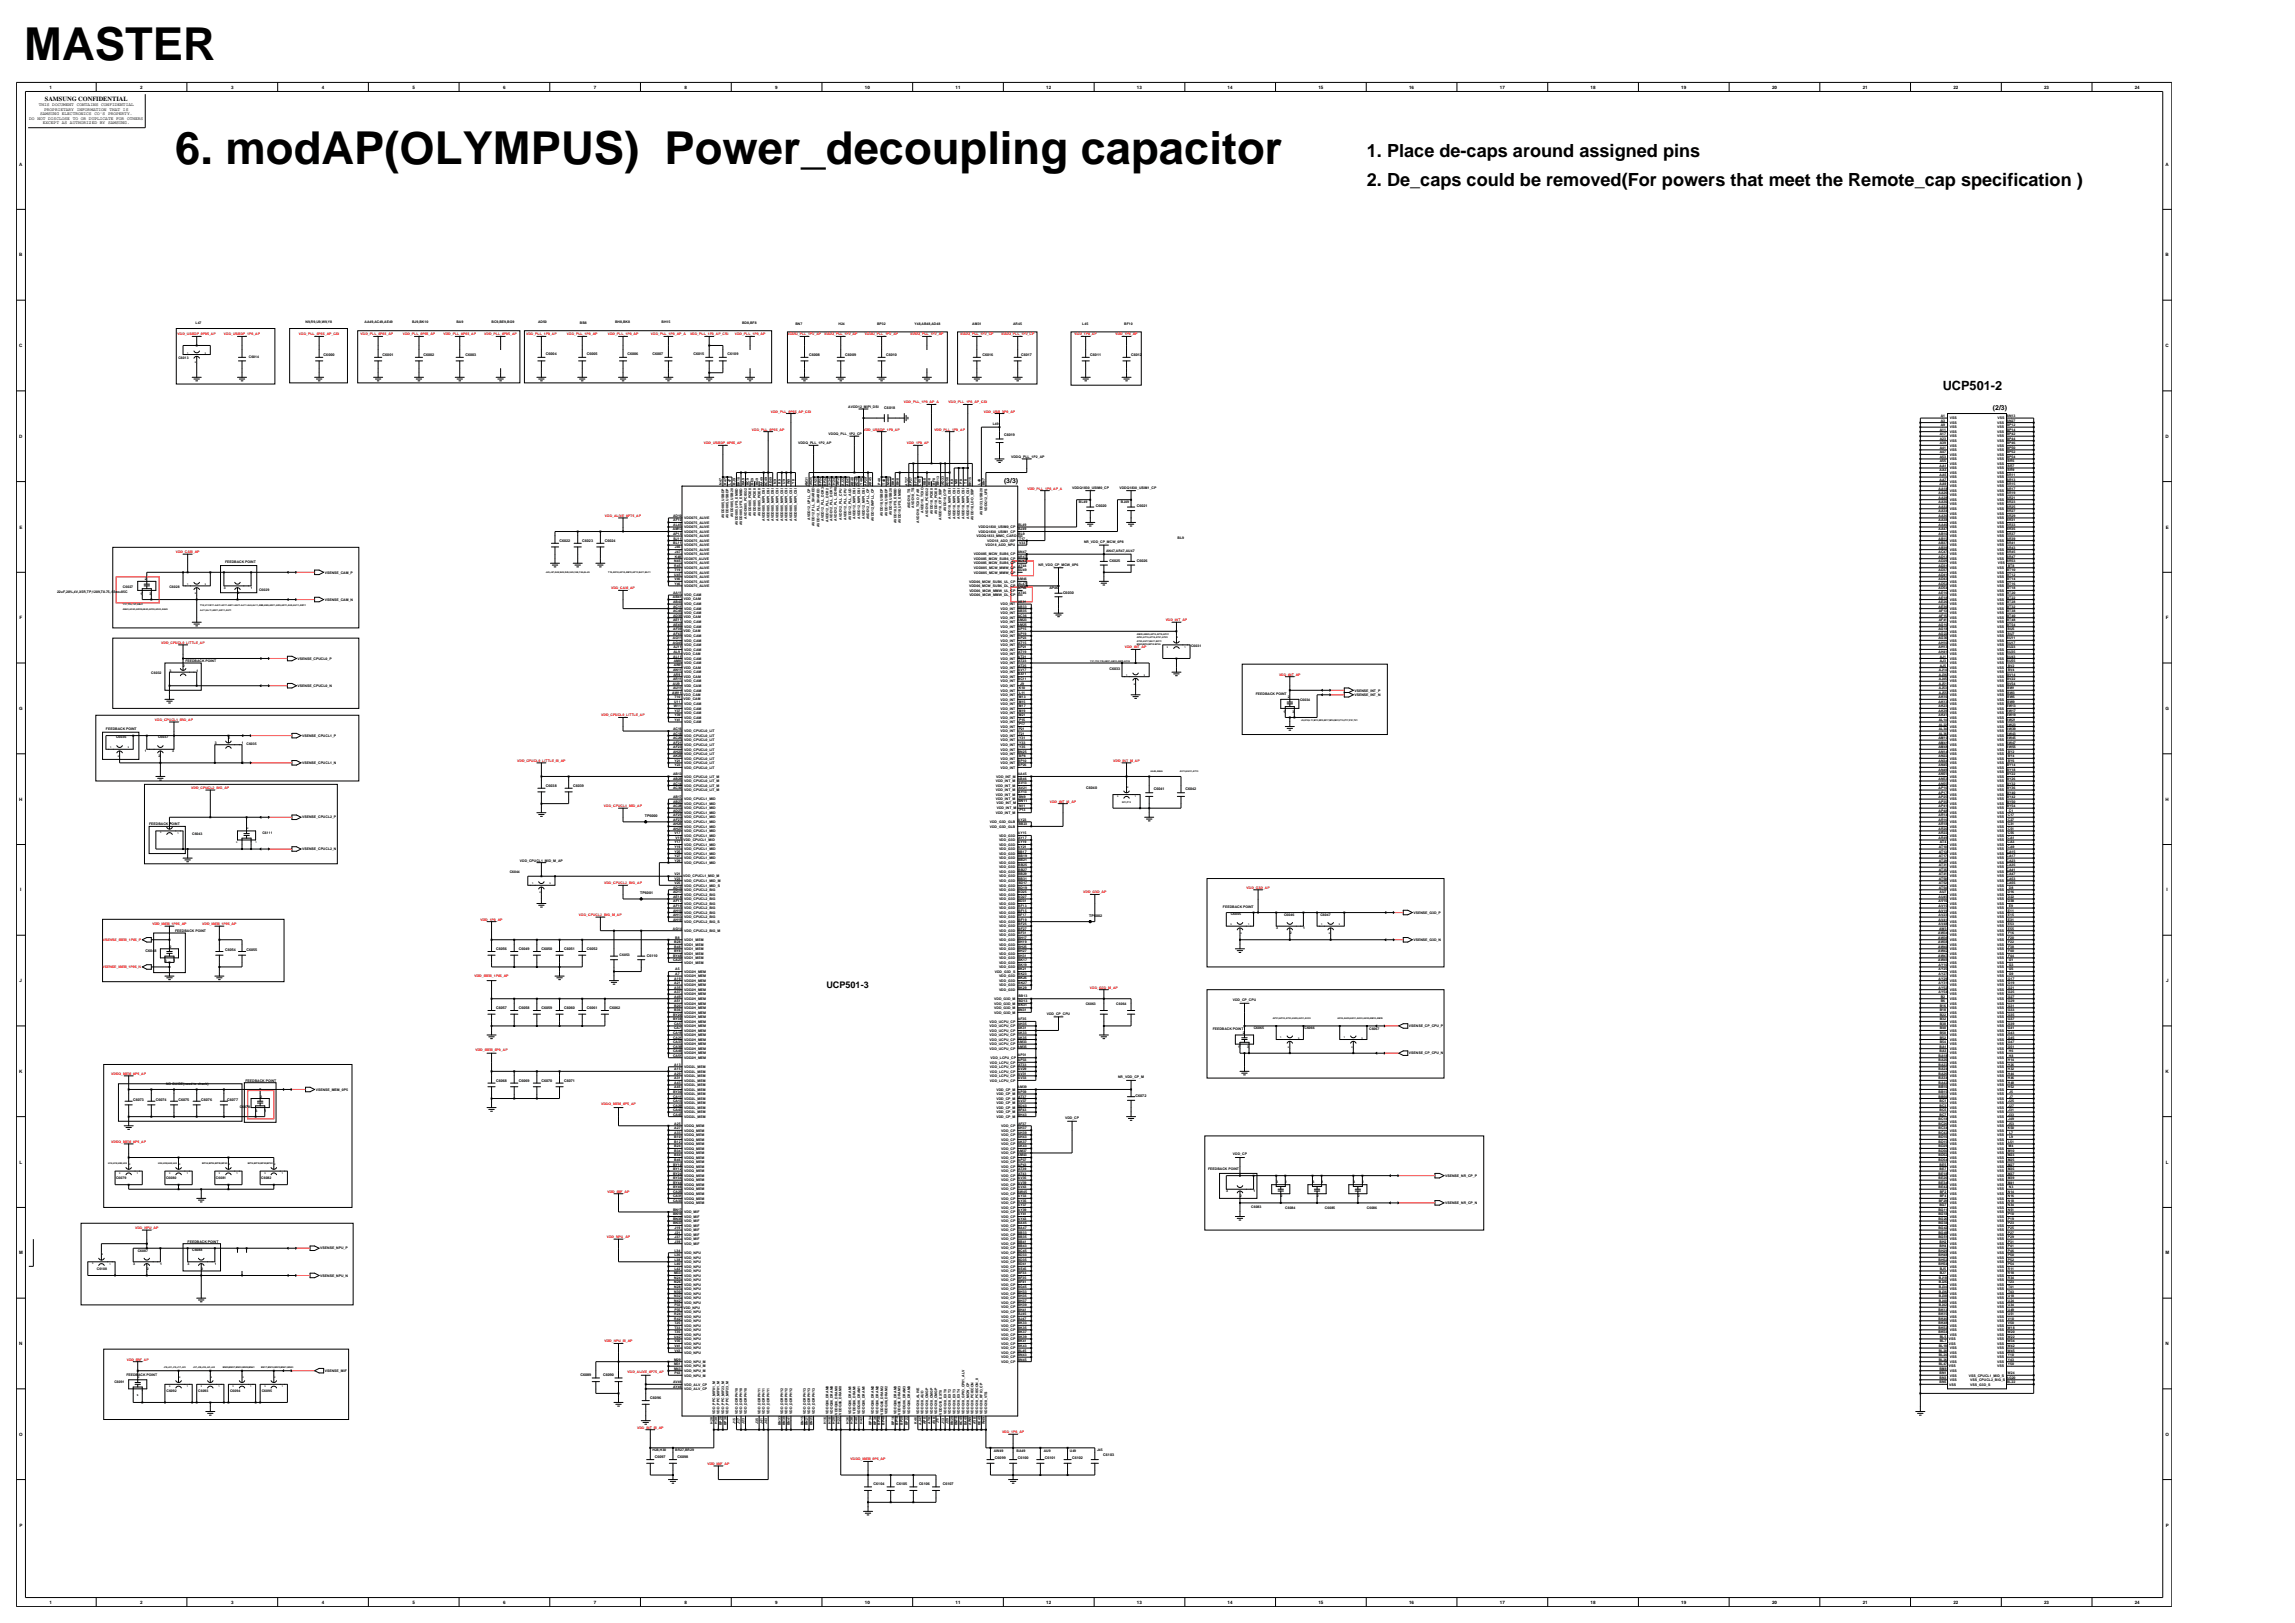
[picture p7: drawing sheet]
<svg xmlns="http://www.w3.org/2000/svg" width="420mm" height="297mm" viewBox="0 0 420 297" stroke-linecap="round" stroke-linejoin="round" font-family="sans-serif">
<defs><g id="words">
<g font-size="8.3">
<text x="4.4" y="10.9">MASTER</text>
<text x="32" y="30">6. modAP(OLYMPUS) Power_decoupling capacitor</text>
</g>
<g font-size="3.3">
<text x="250.2" y="28.8">1. Place de-caps around assigned pins</text>
<text x="250.2" y="34">2. De_caps could be removed(For powers that meet the Remote_cap specification )</text>
</g>
<text font-size="2.3" x="355.5" y="71.3">UCP501-2</text>
<text font-size="1.7" x="151.2" y="180.9">UCP501-3</text>
<g font-size="1.3">
<text x="364.7" y="75.1">(2/3)</text>
<text x="183.7" y="88.3">(3/3)</text>
</g>
<text font-size="1.2" x="8.2" y="18.5">SAMSUNG CONFIDENTIAL</text>
<g font-size=".8">
<text x="9.1" y="16.2">1</text>
<text x="25.7" y="16.2">2</text>
<text x="42.3" y="16.2">3</text>
<text x="58.9" y="16.2">4</text>
<text x="75.5" y="16.2">5</text>
<text x="92.1" y="16.2">6</text>
<text x="108.7" y="16.2">7</text>
<text x="125.3" y="16.2">8</text>
<text x="141.9" y="16.2">9</text>
<text x="158.3" y="16.2">10</text>
<text x="174.9" y="16.2">11</text>
<text x="191.5" y="16.2">12</text>
<text x="208.1" y="16.2">13</text>
<text x="224.7" y="16.2">14</text>
<text x="241.3" y="16.2">15</text>
<text x="257.9" y="16.2">16</text>
<text x="274.5" y="16.2">17</text>
<text x="291.1" y="16.2">18</text>
<text x="307.7" y="16.2">19</text>
<text x="324.3" y="16.2">20</text>
<text x="340.9" y="16.2">21</text>
<text x="357.5" y="16.2">22</text>
<text x="374.1" y="16.2">23</text>
<text x="390.7" y="16.2">24</text>
<text x="5.3" y="21.9">DO NOT DISCLOSE TO OR DUPLICATE FOR OTHERS</text>
<text x="7.1" y="19.5">THIS DOCUMENT CONTAINS CONFIDENTIAL</text>
<text x="7.3" y="21.1">SAMSUNG ELECTRONICS CO'S PROPERTY.</text>
<text x="7.8" y="22.8">EXCEPT AS AUTHORIZED BY SAMSUNG.</text>
<text x="8.1" y="20.3">PROPRIETARY INFORMATION THAT IS</text>
<text x="3.5" y="30.3">A</text>
<text x="396.3" y="30.3">A</text>
<text x="3.5" y="46.9">B</text>
<text x="396.3" y="46.9">B</text>
<text x="3.5" y="63.5">C</text>
<text x="396.3" y="63.5">C</text>
<text x="3.5" y="80.1">D</text>
<text x="396.3" y="80.1">D</text>
<text x="3.6" y="96.7">E</text>
<text x="396.4" y="96.7">E</text>
<text x="3.6" y="113.3">F</text>
<text x="396.4" y="113.3">F</text>
<text x="3.5" y="129.9">G</text>
<text x="396.3" y="129.9">G</text>
<text x="3.5" y="146.5">H</text>
<text x="396.3" y="146.5">H</text>
<text x="3.7" y="163.1">I</text>
<text x="396.5" y="163.1">I</text>
<text x="3.6" y="179.7">J</text>
<text x="396.4" y="179.7">J</text>
<text x="3.5" y="196.3">K</text>
<text x="396.3" y="196.3">K</text>
<text x="3.6" y="212.9">L</text>
<text x="396.4" y="212.9">L</text>
<text x="3.5" y="229.5">M</text>
<text x="396.3" y="229.5">M</text>
<text x="3.5" y="246.1">N</text>
<text x="396.3" y="246.1">N</text>
<text x="3.5" y="262.7">O</text>
<text x="396.3" y="262.7">O</text>
<text x="3.6" y="279.3">P</text>
<text x="396.4" y="279.3">P</text>
<text x="9.1" y="293.5">1</text>
<text x="25.7" y="293.5">2</text>
<text x="42.3" y="293.5">3</text>
<text x="58.9" y="293.5">4</text>
<text x="75.5" y="293.5">5</text>
<text x="92.1" y="293.5">6</text>
<text x="108.7" y="293.5">7</text>
<text x="125.3" y="293.5">8</text>
<text x="141.9" y="293.5">9</text>
<text x="158.3" y="293.5">10</text>
<text x="174.9" y="293.5">11</text>
<text x="191.5" y="293.5">12</text>
<text x="208.1" y="293.5">13</text>
<text x="224.7" y="293.5">14</text>
<text x="241.3" y="293.5">15</text>
<text x="257.9" y="293.5">16</text>
<text x="274.5" y="293.5">17</text>
<text x="291.1" y="293.5">18</text>
<text x="307.7" y="293.5">19</text>
<text x="324.3" y="293.5">20</text>
<text x="340.9" y="293.5">21</text>
<text x="357.5" y="293.5">22</text>
<text x="374.1" y="293.5">23</text>
<text x="390.7" y="293.5">24</text>
</g>
<g font-size=".7">
<text x="59.2" y="65.1">C6000</text>
<text x="70" y="65.1">C6001</text>
<text x="77.5" y="65.1">C6002</text>
<text x="85.2" y="65.1">C6003</text>
<text x="99.9" y="64.9">C6004</text>
<text x="107.4" y="64.9">C6005</text>
<text x="114.8" y="64.9">C6006</text>
<text x="119.4" y="64.9">C6007</text>
<text x="126.9" y="64.9">C6015</text>
<text x="133.2" y="64.9">C6109</text>
<text x="148.1" y="65.1">C6008</text>
<text x="154.7" y="65.1">C6009</text>
<text x="162.2" y="65.1">C6010</text>
<text x="179.8" y="65.1">C6016</text>
<text x="186.9" y="65.1">C6017</text>
<text x="199.5" y="65.1">C6011</text>
<text x="207" y="65.1">C6012</text>
<text x="161.8" y="74.8">C6018</text>
<text x="183.7" y="79.8">C6019</text>
<text x="200.6" y="92.7">C6020</text>
<text x="208" y="92.7">C6021</text>
<text x="102.4" y="99.1">C6022</text>
<text x="106.6" y="99.1">C6023</text>
<text x="110.7" y="99.1">C6024</text>
<text x="203.1" y="102.9">C6025</text>
<text x="208" y="102.9">C6026</text>
<text x="194.5" y="108.7">C6030</text>
<text x="203.1" y="122.6">C6033</text>
<text x="99.9" y="144">C6038</text>
<text x="104.9" y="144">C6039</text>
<text x="118" y="149.5">TP6000</text>
<text x="198.8" y="144.4">C6040</text>
<text x="211.1" y="144.6">C6041</text>
<text x="217" y="144.6">C6042</text>
<text x="117.2" y="163.6">TP6001</text>
<text x="199.4" y="167.7">TP6002</text>
<text x="90.8" y="173.8">C6056</text>
<text x="94.9" y="173.8">C6049</text>
<text x="99.1" y="173.8">C6050</text>
<text x="103.2" y="173.8">C6051</text>
<text x="107.4" y="173.8">C6052</text>
<text x="26.7" y="174.3">C6048</text>
<text x="41.2" y="174">C6054</text>
<text x="45.1" y="174">C6055</text>
<text x="118.4" y="175.1">C6110</text>
<text x="90.8" y="184.6">C6057</text>
<text x="94.9" y="184.6">C6058</text>
<text x="99.1" y="184.6">C6059</text>
<text x="103.2" y="184.6">C6060</text>
<text x="107.4" y="184.6">C6061</text>
<text x="111.5" y="184.6">C6062</text>
<text x="90.8" y="197.9">C6068</text>
<text x="94.9" y="197.9">C6069</text>
<text x="99.1" y="197.9">C6070</text>
<text x="103.2" y="197.9">C6071</text>
<text x="24.4" y="201.4">C6073</text>
<text x="28.5" y="201.4">C6074</text>
<text x="32.7" y="201.4">C6075</text>
<text x="36.8" y="201.4">C6076</text>
<text x="41.6" y="201.4">C6077</text>
<text x="207.8" y="200.7">C6072</text>
<text x="106.2" y="251.9">C6089</text>
<text x="110.4" y="251.9">C6090</text>
<text x="119" y="256">C6096</text>
<text x="119.8" y="266.8">C6097</text>
<text x="124" y="266.8">C6098</text>
<text x="182.1" y="267">C6099</text>
<text x="186.2" y="267">C6100</text>
<text x="191.2" y="267">C6101</text>
<text x="196.2" y="267">C6102</text>
<text x="201.9" y="266.5">C6103</text>
<text x="159.9" y="271.8">C6104</text>
<text x="164" y="271.8">C6105</text>
<text x="168.2" y="271.8">C6106</text>
<text x="172.5" y="271.8">C6107</text>
</g>
<g font-size=".6">
<text x="35.8" y="59.3">L47</text>
<text x="55.9" y="59.1">N9,R9,U9,W9,Y8</text>
<text x="66.7" y="59.1">AA49,AC49,AE49</text>
<text x="75.4" y="59.1">BJ9,BK10</text>
<text x="83.5" y="59.1">BA9</text>
<text x="90" y="59.1">BC9,BE9,BG9</text>
<text x="98.5" y="59.1">AD50</text>
<text x="106.1" y="59.3">BB8</text>
<text x="112.6" y="59.1">BH8,BK8</text>
<text x="121.1" y="59.1">BH15</text>
<text x="135.8" y="59.3">BD8,BF8</text>
<text x="145.6" y="59.5">BN7</text>
<text x="153.5" y="59.5">H24</text>
<text x="160.5" y="59.5">BP32</text>
<text x="167.4" y="59.5">Y48,AB48,AD48</text>
<text x="177.9" y="59.5">AM31</text>
<text x="185.4" y="59.5">AR45</text>
<text x="198.1" y="59.5">L45</text>
<text x="205.7" y="59.5">BF10</text>
<text x="32.6" y="65.7">C6013</text>
<text x="45.5" y="65.5">C6014</text>
<text x="155.2" y="74.7">AVDD12_MIPI_DSI</text>
<text x="181.7" y="77.8">L49</text>
<text x="355.2" y="77.2">A3</text>
<text x="355.2" y="78">A9</text>
<text x="355.2" y="76.3">A1</text>
<text x="356.8" y="77.6">VSS</text>
<text x="356.8" y="76.7">VSS</text>
<text x="365.5" y="77.6">VSS</text>
<text x="365.5" y="76.7">VSS</text>
<text x="367.2" y="76.3">BN13</text>
<text x="367.2" y="77.2">BN27</text>
<text x="367.2" y="78">BP12</text>
<text x="146" y="81.3">VDDQ_PLL_1P2_AP</text>
<text x="151.6" y="79.6">VDDQ_PLL_1P2_CP</text>
<text x="185" y="83.8">VDDQ_PLL_1P2_AP</text>
<text x="355" y="81.3">A39</text>
<text x="355" y="82.1">A41</text>
<text x="355" y="83">A47</text>
<text x="355" y="83.8">A53</text>
<text x="355" y="78.8">A11</text>
<text x="355" y="79.6">A17</text>
<text x="355" y="80.5">A23</text>
<text x="356.8" y="81.7">VSS</text>
<text x="356.8" y="82.5">VSS</text>
<text x="356.8" y="83.4">VSS</text>
<text x="356.8" y="78.4">VSS</text>
<text x="356.8" y="79.2">VSS</text>
<text x="356.8" y="80">VSS</text>
<text x="356.8" y="80.9">VSS</text>
<text x="365.5" y="80">VSS</text>
<text x="365.5" y="80.9">VSS</text>
<text x="365.5" y="81.7">VSS</text>
<text x="365.5" y="82.5">VSS</text>
<text x="365.5" y="83.4">VSS</text>
<text x="365.5" y="78.4">VSS</text>
<text x="365.5" y="79.2">VSS</text>
<text x="367.2" y="79.6">BP42</text>
<text x="367.2" y="80.5">BP44</text>
<text x="367.2" y="81.3">BP46</text>
<text x="367.2" y="82.1">BP50</text>
<text x="367.2" y="83">BP52</text>
<text x="367.2" y="83.8">BP54</text>
<text x="367.2" y="78.8">BP14</text>
<text x="132.1" y="88.7" transform="rotate(-90 132.1 88.7)">N47</text>
<text x="132.9" y="88.7" transform="rotate(-90 132.9 88.7)">R47</text>
<text x="133.8" y="88.7" transform="rotate(-90 133.8 88.7)">L47</text>
<text x="134.6" y="88.7" transform="rotate(-90 134.6 88.7)">BJ9</text>
<text x="135.4" y="88.9" transform="rotate(-90 135.4 88.9)">BK10</text>
<text x="136.2" y="88.8" transform="rotate(-90 136.2 88.8)">BA9</text>
<text x="137.1" y="88.8" transform="rotate(-90 137.1 88.8)">BC9</text>
<text x="137.9" y="88.7" transform="rotate(-90 137.9 88.7)">BE9</text>
<text x="138.7" y="88.8" transform="rotate(-90 138.7 88.8)">BG9</text>
<text x="139.6" y="88.9" transform="rotate(-90 139.6 88.9)">AA49</text>
<text x="140.4" y="88.9" transform="rotate(-90 140.4 88.9)">AC49</text>
<text x="141.2" y="88.9" transform="rotate(-90 141.2 88.9)">AE49</text>
<text x="142.1" y="88.5" transform="rotate(-90 142.1 88.5)">N9</text>
<text x="142.9" y="88.5" transform="rotate(-90 142.9 88.5)">R9</text>
<text x="143.7" y="88.5" transform="rotate(-90 143.7 88.5)">U9</text>
<text x="144.5" y="88.6" transform="rotate(-90 144.5 88.6)">W9</text>
<text x="145.4" y="88.5" transform="rotate(-90 145.4 88.5)">Y8</text>
<text x="147.9" y="89" transform="rotate(-90 147.9 89)">AM31</text>
<text x="148.6" y="88.8" transform="rotate(-90 148.6 88.8)">AV25</text>
<text x="149.5" y="88.8" transform="rotate(-90 149.5 88.8)">AV27</text>
<text x="150.4" y="88.9" transform="rotate(-90 150.4 88.9)">BP24</text>
<text x="151.2" y="88.9" transform="rotate(-90 151.2 88.9)">BP32</text>
<text x="152" y="88.7" transform="rotate(-90 152 88.7)">H34</text>
<text x="152.9" y="88.7" transform="rotate(-90 152.9 88.7)">H24</text>
<text x="153.6" y="88.8" transform="rotate(-90 153.6 88.8)">AH21</text>
<text x="154.5" y="88.9" transform="rotate(-90 154.5 88.9)">AJ22</text>
<text x="155.3" y="88.9" transform="rotate(-90 155.3 88.9)">AE47</text>
<text x="156.2" y="88.9" transform="rotate(-90 156.2 88.9)">AB48</text>
<text x="157" y="88.9" transform="rotate(-90 157 88.9)">AD48</text>
<text x="157.8" y="88.7" transform="rotate(-90 157.8 88.7)">Y48</text>
<text x="158.7" y="88.9" transform="rotate(-90 158.7 88.9)">AP29</text>
<text x="159.5" y="88.9" transform="rotate(-90 159.5 88.9)">AR45</text>
<text x="161.1" y="88.7" transform="rotate(-90 161.1 88.7)">P48</text>
<text x="162" y="88.7" transform="rotate(-90 162 88.7)">T48</text>
<text x="162.8" y="88.7" transform="rotate(-90 162.8 88.7)">M48</text>
<text x="163.6" y="88.8" transform="rotate(-90 163.6 88.8)">BK8</text>
<text x="164.5" y="88.8" transform="rotate(-90 164.5 88.8)">BH8</text>
<text x="166.1" y="88.9" transform="rotate(-90 166.1 88.9)">AT27</text>
<text x="166.9" y="88.9" transform="rotate(-90 166.9 88.9)">AP27</text>
<text x="167.8" y="88.9" transform="rotate(-90 167.8 88.9)">BF10</text>
<text x="168.5" y="88.8" transform="rotate(-90 168.5 88.8)">L45</text>
<text x="169.5" y="88.8" transform="rotate(-90 169.5 88.8)">BB8</text>
<text x="170.3" y="88.8" transform="rotate(-90 170.3 88.8)">BD8</text>
<text x="171.1" y="88.7" transform="rotate(-90 171.1 88.7)">BF8</text>
<text x="171.9" y="88.8" transform="rotate(-90 171.9 88.8)">BH13</text>
<text x="172.7" y="88.8" transform="rotate(-90 172.7 88.8)">AD33</text>
<text x="173.6" y="88.9" transform="rotate(-90 173.6 88.9)">AD50</text>
<text x="174.4" y="88.5" transform="rotate(-90 174.4 88.5)">K8</text>
<text x="175.3" y="88.6" transform="rotate(-90 175.3 88.6)">M8</text>
<text x="176.1" y="88.5" transform="rotate(-90 176.1 88.5)">P8</text>
<text x="176.9" y="88.5" transform="rotate(-90 176.9 88.5)">T8</text>
<text x="177.7" y="88.9" transform="rotate(-90 177.7 88.9)">BH15</text>
<text x="179.4" y="88.7" transform="rotate(-90 179.4 88.7)">L49</text>
<text x="180.3" y="88.8" transform="rotate(-90 180.3 88.8)">BN7</text>
<text x="196.2" y="89.4">VDDQ1830_USIM0_CP</text>
<text x="204.9" y="89.4">VDDQ1830_USIM1_CP</text>
<text x="354.8" y="89.6">AA18</text>
<text x="354.9" y="87.1">AA5</text>
<text x="354.9" y="87.9">AA7</text>
<text x="354.9" y="88.8">AA9</text>
<text x="354.9" y="86.3">AA3</text>
<text x="354.9" y="85.4">AA1</text>
<text x="355" y="84.6">A55</text>
<text x="356.8" y="87.5">VSS</text>
<text x="356.8" y="88.4">VSS</text>
<text x="356.8" y="89.2">VSS</text>
<text x="356.8" y="86.7">VSS</text>
<text x="356.8" y="84.2">VSS</text>
<text x="356.8" y="85">VSS</text>
<text x="356.8" y="85.9">VSS</text>
<text x="365.5" y="85">VSS</text>
<text x="365.5" y="85.9">VSS</text>
<text x="365.5" y="86.7">VSS</text>
<text x="365.5" y="89.2">VSS</text>
<text x="365.5" y="84.2">VSS</text>
<text x="365.5" y="87.5">VSS</text>
<text x="365.5" y="88.4">VSS</text>
<text x="367.2" y="88.8">BR15</text>
<text x="367.2" y="89.6">BR17</text>
<text x="367.2" y="87.1">BR11</text>
<text x="367.2" y="87.9">BR13</text>
<text x="367.4" y="84.6">BR5</text>
<text x="367.4" y="85.4">BR7</text>
<text x="367.4" y="86.3">BR9</text>
<text x="123.2" y="94.6">AD10</text>
<text x="123.2" y="95.4">AF10</text>
<text x="125.2" y="95.8">VDD075_ALIVE</text>
<text x="125.2" y="95">VDD075_ALIVE</text>
<text x="132.5" y="94.8" transform="rotate(-90 132.5 94.8)">AVDD085_USBDP</text>
<text x="133.3" y="94.8" transform="rotate(-90 133.3 94.8)">AVDD085_USBDP</text>
<text x="134.2" y="94.6" transform="rotate(-90 134.2 94.6)">AVDD085_USB20</text>
<text x="136.7" y="94.9" transform="rotate(-90 136.7 94.9)">AVDD085_PCIEG2</text>
<text x="137.5" y="94.4" transform="rotate(-90 137.5 94.4)">AVDD085_PCIE0</text>
<text x="138.3" y="94.4" transform="rotate(-90 138.3 94.4)">AVDD085_PCIE0</text>
<text x="139.2" y="94.4" transform="rotate(-90 139.2 94.4)">AVDD085_PCIE0</text>
<text x="140" y="95.3" transform="rotate(-90 140 95.3)">AVDD085_MIPI_DSI</text>
<text x="140.8" y="95.3" transform="rotate(-90 140.8 95.3)">AVDD085_MIPI_DSI</text>
<text x="141.6" y="95.3" transform="rotate(-90 141.6 95.3)">AVDD085_MIPI_DSI</text>
<text x="142.5" y="95.3" transform="rotate(-90 142.5 95.3)">AVDD085_MIPI_CSI</text>
<text x="143.3" y="95.3" transform="rotate(-90 143.3 95.3)">AVDD085_MIPI_CSI</text>
<text x="144.1" y="95.3" transform="rotate(-90 144.1 95.3)">AVDD085_MIPI_CSI</text>
<text x="145" y="95.3" transform="rotate(-90 145 95.3)">AVDD085_MIPI_CSI</text>
<text x="145.8" y="95.3" transform="rotate(-90 145.8 95.3)">AVDD085_MIPI_CSI</text>
<text x="148.3" y="95.1" transform="rotate(-90 148.3 95.1)">AVDD12_UPLL_CP</text>
<text x="150.8" y="95.3" transform="rotate(-90 150.8 95.3)">AVDD12_PLL_DDR3</text>
<text x="151.6" y="95.5" transform="rotate(-90 151.6 95.5)">AVDD12_PLL_DDR2</text>
<text x="152.3" y="95.3" transform="rotate(-90 152.3 95.3)">AVDD12_PLL_DDR1</text>
<text x="153.2" y="95.2" transform="rotate(-90 153.2 95.2)">AVDD12_PLL_DDR0</text>
<text x="154.1" y="95.1" transform="rotate(-90 154.1 95.1)">AVDD12_PLL_CPU</text>
<text x="154.9" y="95.1" transform="rotate(-90 154.9 95.1)">AVDD12_PLL_CPU</text>
<text x="155.8" y="95.2" transform="rotate(-90 155.8 95.2)">AVDD12_PLL_AUD</text>
<text x="156.6" y="95" transform="rotate(-90 156.6 95)">AVDD12_MIPI_DSI</text>
<text x="157.4" y="95" transform="rotate(-90 157.4 95)">AVDD12_MIPI_DSI</text>
<text x="158.3" y="95" transform="rotate(-90 158.3 95)">AVDD12_MIPI_DSI</text>
<text x="159.1" y="95.1" transform="rotate(-90 159.1 95.1)">AVDD12_LPLL_CP</text>
<text x="159.9" y="95.4" transform="rotate(-90 159.9 95.4)">AVDD12_IMPLL_CP</text>
<text x="161.6" y="94.5" transform="rotate(-90 161.6 94.5)">AVDD18_USBDP</text>
<text x="162.4" y="94.5" transform="rotate(-90 162.4 94.5)">AVDD18_USBDP</text>
<text x="163.2" y="94.3" transform="rotate(-90 163.2 94.3)">AVDD18_USB20</text>
<text x="164.1" y="95.7" transform="rotate(-90 164.1 95.7)">AVDD18_UFS_EMBD</text>
<text x="164.9" y="95.7" transform="rotate(-90 164.9 95.7)">AVDD18_UFS_EMBD</text>
<text x="166.5" y="93" transform="rotate(-90 166.5 93)">AVDD18_TS</text>
<text x="167.3" y="92.9" transform="rotate(-90 167.3 92.9)">AVDD18_TS</text>
<text x="168.2" y="95.7" transform="rotate(-90 168.2 95.7)">AVDD18_TCXO_FAR</text>
<text x="169" y="93.9" transform="rotate(-90 169 93.9)">AVDD18_TCXO</text>
<text x="169.9" y="94.6" transform="rotate(-90 169.9 94.6)">AVDD18_PCIEG2</text>
<text x="170.7" y="94.1" transform="rotate(-90 170.7 94.1)">AVDD18_PCIE0</text>
<text x="171.5" y="94.1" transform="rotate(-90 171.5 94.1)">AVDD18_PCIE0</text>
<text x="172.3" y="95.1" transform="rotate(-90 172.3 95.1)">AVDD18_OTP_SSP</text>
<text x="173.2" y="93.5" transform="rotate(-90 173.2 93.5)">AVDD18_OTP</text>
<text x="174" y="95" transform="rotate(-90 174 95)">AVDD18_MIPI_DSI</text>
<text x="174.9" y="95" transform="rotate(-90 174.9 95)">AVDD18_MIPI_CSI</text>
<text x="175.7" y="95" transform="rotate(-90 175.7 95)">AVDD18_MIPI_CSI</text>
<text x="176.5" y="95" transform="rotate(-90 176.5 95)">AVDD18_MIPI_CSI</text>
<text x="177.3" y="95" transform="rotate(-90 177.3 95)">AVDD18_MIPI_CSI</text>
<text x="178.2" y="95.2" transform="rotate(-90 178.2 95.2)">AVDD18_LDO_SSP</text>
<text x="179.8" y="94.3" transform="rotate(-90 179.8 94.3)">AVDD33_USB20</text>
<text x="180.7" y="93.5" transform="rotate(-90 180.7 93.5)">VDDQ12_UFS</text>
<text x="197.4" y="92.1">BL49</text>
<text x="205.1" y="92.1">BJ49</text>
<text x="354.8" y="95.4">AA38</text>
<text x="354.8" y="90.4">AA26</text>
<text x="354.8" y="91.3">AA28</text>
<text x="354.8" y="92.1">AA30</text>
<text x="354.8" y="92.9">AA32</text>
<text x="354.8" y="93.7">AA34</text>
<text x="354.8" y="94.6">AA36</text>
<text x="356.8" y="95.8">VSS</text>
<text x="356.8" y="90">VSS</text>
<text x="356.8" y="90.8">VSS</text>
<text x="356.8" y="91.7">VSS</text>
<text x="356.8" y="92.5">VSS</text>
<text x="356.8" y="93.3">VSS</text>
<text x="356.8" y="94.2">VSS</text>
<text x="356.8" y="95">VSS</text>
<text x="365.5" y="95.8">VSS</text>
<text x="365.5" y="90">VSS</text>
<text x="365.5" y="90.8">VSS</text>
<text x="365.5" y="91.7">VSS</text>
<text x="365.5" y="92.5">VSS</text>
<text x="365.5" y="93.3">VSS</text>
<text x="365.5" y="94.2">VSS</text>
<text x="365.5" y="95">VSS</text>
<text x="367.2" y="95.4">BR31</text>
<text x="367.2" y="90.4">BR19</text>
<text x="367.2" y="91.3">BR21</text>
<text x="367.2" y="92.1">BR23</text>
<text x="367.2" y="92.9">BR25</text>
<text x="367.2" y="93.7">BR27</text>
<text x="367.2" y="94.6">BR29</text>
<text x="123.1" y="97.1">AM13</text>
<text x="123.2" y="97.9">AP13</text>
<text x="123.2" y="99.6">BL11</text>
<text x="123.2" y="96.2">AL45</text>
<text x="123.2" y="98.7">BJ11</text>
<text x="123.5" y="100.3">J45</text>
<text x="123.5" y="101.1">J47</text>
<text x="125.2" y="100.8">VDD075_ALIVE</text>
<text x="125.2" y="101.6">VDD075_ALIVE</text>
<text x="125.2" y="100">VDD075_ALIVE</text>
<text x="125.2" y="99.1">VDD075_ALIVE</text>
<text x="125.2" y="98.3">VDD075_ALIVE</text>
<text x="125.2" y="97.5">VDD075_ALIVE</text>
<text x="125.2" y="96.7">VDD075_ALIVE</text>
<text x="135" y="96.1" transform="rotate(-90 135 96.1)">AVDD085_UFS_EMBD</text>
<text x="135.8" y="96.1" transform="rotate(-90 135.8 96.1)">AVDD085_UFS_EMBD</text>
<text x="149.1" y="96.3" transform="rotate(-90 149.1 96.3)">AVDD12_PLL_SHARED</text>
<text x="150" y="96.5" transform="rotate(-90 150 96.5)">AVDD12_PLL_SHARED</text>
<text x="178.2" y="101.6">VDD085_MCW_SUB6_CP</text>
<text x="178.7" y="98.2">VDDQ1833_MMC_CARD</text>
<text x="179.1" y="96.7">VDDQ1830_USIM0_CP</text>
<text x="179.1" y="97.5">VDDQ1830_USIM1_CP</text>
<text x="180.4" y="100">VDD18_ADD_NPU</text>
<text x="180.7" y="99.1">VDD18_ADD_ISP</text>
<text x="186.3" y="101.2">AN47</text>
<text x="186.3" y="96.2">BL49</text>
<text x="186.3" y="97.1">BJ49</text>
<text x="186.3" y="97.8">BL9</text>
<text x="186.5" y="99.6">V33</text>
<text x="186.5" y="98.7">T17</text>
<text x="198.4" y="99.4">NR_VDD_CP_MCW_0P8</text>
<text x="202.4" y="101">AN47,AR47,AU47</text>
<text x="215.5" y="98.7">BL9</text>
<text x="354.8" y="99.6">AB37</text>
<text x="354.8" y="100.4">AB39</text>
<text x="354.8" y="101.2">AC47</text>
<text x="354.8" y="96.2">AA40</text>
<text x="354.8" y="97.1">AA47</text>
<text x="354.8" y="97.9">AB10</text>
<text x="354.8" y="98.7">AB15</text>
<text x="356.8" y="100">VSS</text>
<text x="356.8" y="100.8">VSS</text>
<text x="356.8" y="101.6">VSS</text>
<text x="356.8" y="96.7">VSS</text>
<text x="356.8" y="97.5">VSS</text>
<text x="356.8" y="98.3">VSS</text>
<text x="356.8" y="99.1">VSS</text>
<text x="365.5" y="96.7">VSS</text>
<text x="365.5" y="97.5">VSS</text>
<text x="365.5" y="98.3">VSS</text>
<text x="365.5" y="99.1">VSS</text>
<text x="365.5" y="100">VSS</text>
<text x="365.5" y="100.8">VSS</text>
<text x="365.5" y="101.6">VSS</text>
<text x="367.2" y="96.2">BR33</text>
<text x="367.2" y="97.1">BR35</text>
<text x="367.2" y="97.9">BR37</text>
<text x="367.2" y="98.7">BR39</text>
<text x="367.2" y="99.6">BR41</text>
<text x="367.2" y="100.4">BR43</text>
<text x="367.2" y="101.2">BR45</text>
<text x="22.5" y="107.7">C6027</text>
<text x="26.5" y="106.2">2</text>
<text x="31" y="107.6">C6028</text>
<text x="41" y="107.7">3</text>
<text x="41.2" y="103.1">FEEDBACK POINT</text>
<text x="45.9" y="107.7">1</text>
<text x="59.4" y="105">VSENSE_CAM_P</text>
<text x="123.4" y="105.4">U45</text>
<text x="123.4" y="103.7">R45</text>
<text x="123.4" y="102.9">N45</text>
<text x="123.4" y="107">Y46</text>
<text x="123.4" y="106.2">V46</text>
<text x="123.4" y="104.5">T19</text>
<text x="123.5" y="102">K48</text>
<text x="125.2" y="102.4">VDD075_ALIVE</text>
<text x="125.2" y="107.4">VDD075_ALIVE</text>
<text x="125.2" y="106.6">VDD075_ALIVE</text>
<text x="125.2" y="105.8">VDD075_ALIVE</text>
<text x="125.2" y="105">VDD075_ALIVE</text>
<text x="125.2" y="104.1">VDD075_ALIVE</text>
<text x="125.2" y="103.3">VDD075_ALIVE</text>
<text x="177.4" y="106.6">VDD06_MCW_SUB6_UL_CP</text>
<text x="177.4" y="107.4">VDD06_MCW_SUB6_DL_CP</text>
<text x="178.2" y="103.3">VDD085_MCW_SUB6_CP</text>
<text x="178.2" y="102.5">VDD085_MCW_SUB6_CP</text>
<text x="178.2" y="105">VDD085_MCW_MMW_CP</text>
<text x="178.2" y="104.1">VDD085_MCW_MMW_CP</text>
<text x="186.2" y="106.2">AM46</text>
<text x="186.3" y="104.5">AU49</text>
<text x="186.3" y="102.9">AU47</text>
<text x="186.3" y="102.1">AR47</text>
<text x="186.3" y="107.9">AP46</text>
<text x="186.3" y="103.7">AT48</text>
<text x="186.3" y="107">AL47</text>
<text x="190.1" y="103.5">NR_VDD_CP_MCW_0P6</text>
<text x="192.1" y="107.8">AP46</text>
<text x="354.8" y="106.2">AD43</text>
<text x="354.8" y="107">AD52</text>
<text x="354.8" y="107.9">AD54</text>
<text x="354.8" y="102.1">AD13</text>
<text x="354.8" y="102.9">AD29</text>
<text x="354.8" y="103.7">AD31</text>
<text x="354.8" y="104.5">AD37</text>
<text x="354.8" y="105.4">AD41</text>
<text x="356.8" y="106.6">VSS</text>
<text x="356.8" y="107.4">VSS</text>
<text x="356.8" y="102.5">VSS</text>
<text x="356.8" y="103.3">VSS</text>
<text x="356.8" y="104.1">VSS</text>
<text x="356.8" y="105">VSS</text>
<text x="356.8" y="105.8">VSS</text>
<text x="365.5" y="104.1">VSS</text>
<text x="365.5" y="107.4">VSS</text>
<text x="365.5" y="102.5">VSS</text>
<text x="365.5" y="105">VSS</text>
<text x="365.5" y="105.8">VSS</text>
<text x="365.5" y="106.6">VSS</text>
<text x="365.6" y="103.3">VSS</text>
<text x="367.2" y="102.1">BR47</text>
<text x="367.2" y="102.9">BR53</text>
<text x="367.3" y="107">BT16</text>
<text x="367.3" y="107.9">BT18</text>
<text x="367.3" y="104.5">BT10</text>
<text x="367.3" y="105.4">BT12</text>
<text x="367.3" y="106.2">BT14</text>
<text x="367.4" y="103.7">BT8</text>
<text x="10.4" y="108.5">22uF,20%,4V,X5R,TP,1209,T0.75,-55to+85C</text>
<text x="25.7" y="108.8">1</text>
<text x="27.3" y="108.8">3</text>
<text x="43.4" y="108.7">2</text>
<text x="47.4" y="108.1">C6029</text>
<text x="59.4" y="109.9">VSENSE_CAM_N</text>
<text x="123.2" y="109.5">AB41</text>
<text x="123.2" y="112.8">AD39</text>
<text x="123.2" y="112">AC45</text>
<text x="123.2" y="110.3">AB43</text>
<text x="123.2" y="111.2">AC11</text>
<text x="123.2" y="108.7">AA11</text>
<text x="123.2" y="113.7">AE11</text>
<text x="125.1" y="109.9">VDD_CAM</text>
<text x="125.1" y="113.2">VDD_CAM</text>
<text x="125.2" y="112.4">VDD_CAM</text>
<text x="125.2" y="110.8">VDD_CAM</text>
<text x="125.2" y="111.6">VDD_CAM</text>
<text x="125.2" y="109.1">VDD_CAM</text>
<text x="177.4" y="109.1">VDD06_MCW_MMW_DL_CP</text>
<text x="177.4" y="108.3">VDD06_MCW_MMW_UL_CP</text>
<text x="183.1" y="113.3">VDD_INT</text>
<text x="183.1" y="110.8">VDD_INT</text>
<text x="183.1" y="111.6">VDD_INT</text>
<text x="183.1" y="112.4">VDD_INT</text>
<text x="186.2" y="113.7">AM23</text>
<text x="186.3" y="112.8">AC36</text>
<text x="186.3" y="110.3">AB31</text>
<text x="186.3" y="111.2">AB33</text>
<text x="186.3" y="112">AB35</text>
<text x="186.3" y="108.7">AT46</text>
<text x="354.8" y="108.7">AE16</text>
<text x="354.8" y="109.5">AE18</text>
<text x="354.8" y="110.3">AE26</text>
<text x="354.8" y="111.2">AE36</text>
<text x="354.8" y="112.8">AF15</text>
<text x="354.8" y="113.7">AF41</text>
<text x="354.8" y="112">AF13</text>
<text x="356.8" y="113.3">VSS</text>
<text x="356.8" y="108.3">VSS</text>
<text x="356.8" y="109.1">VSS</text>
<text x="356.8" y="109.9">VSS</text>
<text x="356.8" y="110.8">VSS</text>
<text x="356.8" y="111.6">VSS</text>
<text x="356.8" y="112.4">VSS</text>
<text x="365.5" y="108.3">VSS</text>
<text x="365.5" y="109.1">VSS</text>
<text x="365.5" y="109.9">VSS</text>
<text x="365.5" y="110.8">VSS</text>
<text x="365.5" y="111.6">VSS</text>
<text x="365.5" y="112.4">VSS</text>
<text x="365.5" y="113.3">VSS</text>
<text x="367.3" y="113.7">BT48</text>
<text x="367.3" y="108.7">BT20</text>
<text x="367.3" y="109.5">BT22</text>
<text x="367.3" y="110.3">BT28</text>
<text x="367.3" y="111.2">BT32</text>
<text x="367.3" y="112">BT38</text>
<text x="367.3" y="112.8">BT40</text>
<text x="123.2" y="117">AG11</text>
<text x="123.2" y="117.8">AG45</text>
<text x="123.2" y="114.5">AE45</text>
<text x="123.2" y="115.3">AF39</text>
<text x="123.2" y="116.2">AF43</text>
<text x="123.2" y="118.7">AJ11</text>
<text x="123.2" y="119.5">AL9</text>
<text x="125.1" y="115.7">VDD_CAM</text>
<text x="125.1" y="119.9">VDD_CAM</text>
<text x="125.2" y="119.1">VDD_CAM</text>
<text x="125.2" y="116.6">VDD_CAM</text>
<text x="125.2" y="117.4">VDD_CAM</text>
<text x="125.2" y="118.2">VDD_CAM</text>
<text x="125.2" y="114.9">VDD_CAM</text>
<text x="125.2" y="114.1">VDD_CAM</text>
<text x="183.1" y="119.1">VDD_INT</text>
<text x="183.1" y="119.9">VDD_INT</text>
<text x="183.1" y="115.7">VDD_INT</text>
<text x="183.1" y="116.6">VDD_INT</text>
<text x="183.1" y="117.4">VDD_INT</text>
<text x="183.1" y="118.2">VDD_INT</text>
<text x="183.1" y="114.1">VDD_INT</text>
<text x="183.1" y="114.9">VDD_INT</text>
<text x="186.2" y="114.5">AM25</text>
<text x="186.3" y="115.3">AP15</text>
<text x="186.3" y="116.2">AP19</text>
<text x="186.3" y="118.6">AP21</text>
<text x="186.3" y="117">AP23</text>
<text x="186.3" y="117.8">AT15</text>
<text x="186.3" y="119.5">AT19</text>
<text x="218" y="118.5">C6031</text>
<text x="354.8" y="114.5">AG16</text>
<text x="354.8" y="115.3">AG18</text>
<text x="354.8" y="116.2">AG22</text>
<text x="354.8" y="117">AG36</text>
<text x="354.8" y="118.7">AH13</text>
<text x="354.8" y="119.5">AH41</text>
<text x="354.8" y="117.8">AH10</text>
<text x="356.8" y="119.1">VSS</text>
<text x="356.8" y="119.9">VSS</text>
<text x="356.8" y="114.1">VSS</text>
<text x="356.8" y="114.9">VSS</text>
<text x="356.8" y="115.7">VSS</text>
<text x="356.8" y="116.6">VSS</text>
<text x="356.8" y="117.4">VSS</text>
<text x="356.8" y="118.2">VSS</text>
<text x="365.5" y="115.7">VSS</text>
<text x="365.5" y="116.6">VSS</text>
<text x="365.5" y="114.1">VSS</text>
<text x="365.5" y="114.9">VSS</text>
<text x="365.5" y="117.4">VSS</text>
<text x="365.5" y="118.2">VSS</text>
<text x="365.5" y="119.1">VSS</text>
<text x="365.5" y="119.9">VSS</text>
<text x="367.2" y="117">BU11</text>
<text x="367.2" y="117.8">BU17</text>
<text x="367.2" y="118.7">BU23</text>
<text x="367.2" y="119.5">BU35</text>
<text x="367.3" y="114.5">BT54</text>
<text x="367.4" y="115.3">BU5</text>
<text x="367.4" y="116.2">BU7</text>
<text x="27.7" y="123.4">C6032</text>
<text x="31" y="122.9">3</text>
<text x="33.5" y="122">2</text>
<text x="33.9" y="121.1">FEEDBACK POINT</text>
<text x="36" y="122.9">1</text>
<text x="54.5" y="120.7">VSENSE_CPUCL0_P</text>
<text x="54.5" y="125.7">VSENSE_CPUCL0_N</text>
<text x="123.2" y="125.3">AU9</text>
<text x="123.2" y="124.5">AR11</text>
<text x="123.2" y="122.8">AN11</text>
<text x="123.2" y="120.3">AL11</text>
<text x="123.2" y="123.6">AR9</text>
<text x="123.3" y="121.1">AM8</text>
<text x="123.3" y="121.9">AN9</text>
<text x="125.1" y="122.4">VDD_CAM</text>
<text x="125.1" y="124.1">VDD_CAM</text>
<text x="125.2" y="125.7">VDD_CAM</text>
<text x="125.2" y="124.9">VDD_CAM</text>
<text x="125.2" y="121.5">VDD_CAM</text>
<text x="125.2" y="123.2">VDD_CAM</text>
<text x="125.2" y="120.7">VDD_CAM</text>
<text x="183.1" y="125.7">VDD_INT</text>
<text x="183.1" y="124.9">VDD_INT</text>
<text x="183.1" y="124.1">VDD_INT</text>
<text x="183.1" y="123.2">VDD_INT</text>
<text x="183.1" y="120.7">VDD_INT</text>
<text x="183.1" y="121.5">VDD_INT</text>
<text x="183.1" y="122.4">VDD_INT</text>
<text x="186.3" y="122.8">AV17</text>
<text x="186.3" y="120.3">AT21</text>
<text x="186.3" y="124.4">BC11</text>
<text x="186.3" y="123.6">BA11</text>
<text x="186.3" y="121.1">AT23</text>
<text x="186.3" y="122">AT25</text>
<text x="186.7" y="125.3">J9</text>
<text x="354.8" y="125.3">AJ51</text>
<text x="354.8" y="122.8">AJ14</text>
<text x="354.8" y="123.6">AJ36</text>
<text x="354.8" y="124.5">AJ45</text>
<text x="355" y="120.3">AJ1</text>
<text x="355" y="121.1">AJ3</text>
<text x="355" y="122">AJ5</text>
<text x="356.8" y="125.7">VSS</text>
<text x="356.8" y="120.7">VSS</text>
<text x="356.8" y="123.2">VSS</text>
<text x="356.8" y="121.5">VSS</text>
<text x="356.8" y="124.1">VSS</text>
<text x="356.8" y="124.9">VSS</text>
<text x="356.8" y="122.4">VSS</text>
<text x="365.5" y="121.5">VSS</text>
<text x="365.5" y="124.1">VSS</text>
<text x="365.5" y="122.4">VSS</text>
<text x="365.5" y="124.9">VSS</text>
<text x="365.5" y="123.2">VSS</text>
<text x="365.5" y="125.7">VSS</text>
<text x="365.5" y="120.7">VSS</text>
<text x="367.2" y="121.1">BU55</text>
<text x="367.2" y="120.3">BU43</text>
<text x="367.2" y="123.6">BV14</text>
<text x="367.2" y="124.5">BV22</text>
<text x="367.2" y="125.3">BV54</text>
<text x="367.4" y="122">BV2</text>
<text x="367.4" y="122.8">BV4</text>
<text x="123" y="126.9">AW11</text>
<text x="123.2" y="126.1">AU11</text>
<text x="123.3" y="129.5">W11</text>
<text x="123.4" y="128.6">U11</text>
<text x="123.4" y="130.3">Y37</text>
<text x="123.4" y="131.1">Y39</text>
<text x="123.4" y="131.9">Y41</text>
<text x="123.4" y="127.8">T10</text>
<text x="125.1" y="128.1">VDD_CAM</text>
<text x="125.1" y="127.3">VDD_CAM</text>
<text x="125.2" y="130.7">VDD_CAM</text>
<text x="125.2" y="131.5">VDD_CAM</text>
<text x="125.2" y="129.9">VDD_CAM</text>
<text x="125.2" y="129">VDD_CAM</text>
<text x="125.2" y="126.5">VDD_CAM</text>
<text x="183.1" y="129.9">VDD_INT</text>
<text x="183.1" y="130.7">VDD_INT</text>
<text x="183.1" y="131.5">VDD_INT</text>
<text x="183.1" y="128.2">VDD_INT</text>
<text x="183.1" y="129">VDD_INT</text>
<text x="183.1" y="126.5">VDD_INT</text>
<text x="183.1" y="127.4">VDD_INT</text>
<text x="186.4" y="130.2">M19</text>
<text x="186.4" y="128.6">M15</text>
<text x="186.5" y="126.1">K10</text>
<text x="186.5" y="131.1">M21</text>
<text x="186.5" y="127.8">M13</text>
<text x="186.5" y="129.4">M17</text>
<text x="186.5" y="131.8">P15</text>
<text x="186.5" y="126.9">L11</text>
<text x="229.8" y="127.1">FEEDBACK POINT</text>
<text x="234.9" y="130.4">1</text>
<text x="235.7" y="127.8">2</text>
<text x="236.5" y="130.4">3</text>
<text x="237.9" y="128.2">C6034</text>
<text x="247.9" y="126.5">VSENSE_INT_P</text>
<text x="247.9" y="127.4">VSENSE_INT_N</text>
<text x="354.8" y="127.8">AK10</text>
<text x="354.8" y="128.6">AK13</text>
<text x="354.8" y="129.5">AK23</text>
<text x="354.8" y="130.3">AK39</text>
<text x="354.8" y="131.1">AK41</text>
<text x="354.8" y="131.9">AL14</text>
<text x="354.8" y="126.1">AJ53</text>
<text x="354.8" y="126.9">AJ55</text>
<text x="356.8" y="126.5">VSS</text>
<text x="356.8" y="127.4">VSS</text>
<text x="356.8" y="128.2">VSS</text>
<text x="356.8" y="129">VSS</text>
<text x="356.8" y="129.9">VSS</text>
<text x="356.8" y="130.7">VSS</text>
<text x="356.8" y="131.5">VSS</text>
<text x="365.5" y="128.2">VSS</text>
<text x="365.5" y="129">VSS</text>
<text x="365.5" y="126.5">VSS</text>
<text x="365.5" y="129.9">VSS</text>
<text x="365.5" y="130.7">VSS</text>
<text x="365.5" y="131.5">VSS</text>
<text x="365.5" y="127.4">VSS</text>
<text x="367.2" y="129.5">BW13</text>
<text x="367.2" y="130.3">BW17</text>
<text x="367.2" y="131.1">BW19</text>
<text x="367.2" y="131.9">BW21</text>
<text x="367.3" y="127.8">BW5</text>
<text x="367.3" y="128.6">BW9</text>
<text x="367.3" y="126.1">BW1</text>
<text x="367.3" y="126.9">BW3</text>
<text x="19.4" y="133.6">FEEDBACK POINT</text>
<text x="21.3" y="135.1">C6036</text>
<text x="26.5" y="137.6">1</text>
<text x="28.9" y="135.1">C6037</text>
<text x="31.5" y="137.6">3</text>
<text x="39.3" y="136.2">3</text>
<text x="41.8" y="135.3">2</text>
<text x="44.3" y="136.2">1</text>
<text x="45.1" y="136.3">C6035</text>
<text x="55.3" y="134.8">VSENSE_CPUCL1_P</text>
<text x="123.2" y="137.7">AH23</text>
<text x="123.2" y="135.3">AC26</text>
<text x="123.2" y="133.6">AC16</text>
<text x="123.2" y="134.4">AC18</text>
<text x="123.2" y="136.1">AF21</text>
<text x="123.2" y="136.9">AF23</text>
<text x="125.2" y="132.3">VDD_CAM</text>
<text x="125.2" y="136.5">VDD_CPUCL0_LIT</text>
<text x="125.2" y="137.3">VDD_CPUCL0_LIT</text>
<text x="125.2" y="135.7">VDD_CPUCL0_LIT</text>
<text x="125.2" y="134">VDD_CPUCL0_LIT</text>
<text x="125.2" y="134.8">VDD_CPUCL0_LIT</text>
<text x="183.1" y="135.7">VDD_INT</text>
<text x="183.1" y="136.5">VDD_INT</text>
<text x="183.1" y="137.3">VDD_INT</text>
<text x="183.1" y="134.8">VDD_INT</text>
<text x="183.1" y="132.3">VDD_INT</text>
<text x="183.1" y="133.2">VDD_INT</text>
<text x="183.1" y="134">VDD_INT</text>
<text x="186.3" y="137.7">BN25</text>
<text x="186.4" y="133.5">P21</text>
<text x="186.4" y="134.4">T21</text>
<text x="186.5" y="132.7">P17</text>
<text x="186.5" y="135.3">Y31</text>
<text x="186.5" y="136.1">Y33</text>
<text x="186.5" y="136.9">Y35</text>
<text x="354.7" y="135.3">AM10</text>
<text x="354.7" y="136.1">AM41</text>
<text x="354.7" y="136.9">AM48</text>
<text x="354.8" y="137.7">AN14</text>
<text x="354.8" y="132.8">AL22</text>
<text x="354.8" y="133.6">AL34</text>
<text x="354.8" y="134.4">AL36</text>
<text x="356.8" y="132.3">VSS</text>
<text x="356.8" y="133.2">VSS</text>
<text x="356.8" y="134">VSS</text>
<text x="356.8" y="134.8">VSS</text>
<text x="356.8" y="135.7">VSS</text>
<text x="356.8" y="136.5">VSS</text>
<text x="356.8" y="137.3">VSS</text>
<text x="365.5" y="134.8">VSS</text>
<text x="365.5" y="135.7">VSS</text>
<text x="365.5" y="136.5">VSS</text>
<text x="365.5" y="137.3">VSS</text>
<text x="365.5" y="132.3">VSS</text>
<text x="365.5" y="133.2">VSS</text>
<text x="365.5" y="134">VSS</text>
<text x="367.2" y="134.4">BW43</text>
<text x="367.2" y="135.3">BW45</text>
<text x="367.2" y="136.1">BW47</text>
<text x="367.2" y="136.9">BW55</text>
<text x="367.2" y="132.8">BW23</text>
<text x="367.2" y="133.6">BW39</text>
<text x="367.4" y="137.7">BY2</text>
<text x="29" y="138.6">2</text>
<text x="55.3" y="139.8">VSENSE_CPUCL1_N</text>
<text x="123.2" y="138.6">AK25</text>
<text x="123.2" y="143.6">AC14</text>
<text x="123.2" y="141.9">AB13</text>
<text x="123.2" y="142.7">AB29</text>
<text x="123.4" y="139.4">Y21</text>
<text x="123.4" y="140.2">Y23</text>
<text x="125.2" y="139.8">VDD_CPUCL0_LIT</text>
<text x="125.2" y="140.7">VDD_CPUCL0_LIT</text>
<text x="125.2" y="139">VDD_CPUCL0_LIT</text>
<text x="125.2" y="138.2">VDD_CPUCL0_LIT</text>
<text x="125.2" y="144">VDD_CPUCL0_LIT_M</text>
<text x="125.2" y="142.3">VDD_CPUCL0_LIT_M</text>
<text x="125.2" y="143.1">VDD_CPUCL0_LIT_M</text>
<text x="182.2" y="144">VDD_INT_M</text>
<text x="182.2" y="143.1">VDD_INT_M</text>
<text x="182.3" y="142.3">VDD_INT_M</text>
<text x="183.1" y="139">VDD_INT</text>
<text x="183.1" y="139.8">VDD_INT</text>
<text x="183.1" y="140.7">VDD_INT</text>
<text x="183.1" y="138.2">VDD_INT</text>
<text x="186.3" y="142.7">AB46</text>
<text x="186.3" y="141.9">AA45</text>
<text x="186.3" y="139.4">BP10</text>
<text x="186.3" y="140.2">BP26</text>
<text x="186.3" y="143.5">AV13</text>
<text x="186.5" y="138.6">BP8</text>
<text x="354.8" y="138.6">AN22</text>
<text x="354.8" y="139.4">AN34</text>
<text x="354.8" y="140.2">AN45</text>
<text x="354.8" y="141.1">AN49</text>
<text x="354.8" y="141.9">AN51</text>
<text x="354.8" y="142.7">AN53</text>
<text x="354.8" y="143.6">AN55</text>
<text x="356.8" y="139">VSS</text>
<text x="356.8" y="139.8">VSS</text>
<text x="356.8" y="140.7">VSS</text>
<text x="356.8" y="141.5">VSS</text>
<text x="356.8" y="142.3">VSS</text>
<text x="356.8" y="143.1">VSS</text>
<text x="356.8" y="144">VSS</text>
<text x="356.8" y="138.2">VSS</text>
<text x="365.5" y="139.8">VSS</text>
<text x="365.5" y="138.2">VSS</text>
<text x="365.5" y="142.3">VSS</text>
<text x="365.5" y="143.1">VSS</text>
<text x="365.5" y="144">VSS</text>
<text x="365.5" y="139">VSS</text>
<text x="365.5" y="140.7">VSS</text>
<text x="365.5" y="141.5">VSS</text>
<text x="367.2" y="141.9">BY22</text>
<text x="367.2" y="142.7">BY26</text>
<text x="367.2" y="143.6">BY32</text>
<text x="367.2" y="140.2">BY14</text>
<text x="367.2" y="141.1">BY18</text>
<text x="367.4" y="139.4">BY6</text>
<text x="367.4" y="138.6">BY4</text>
<text x="55.3" y="149.8">VSENSE_CPUCL2_P</text>
<text x="123.2" y="148.5">AD27</text>
<text x="123.2" y="147.7">AC28</text>
<text x="123.2" y="144.4">AC30</text>
<text x="123.2" y="146">AB17</text>
<text x="123.2" y="146.9">AB27</text>
<text x="123.2" y="149.4">AF25</text>
<text x="125.2" y="149.8">VDD_CPUCL1_MID</text>
<text x="125.2" y="148.9">VDD_CPUCL1_MID</text>
<text x="125.2" y="148.1">VDD_CPUCL1_MID</text>
<text x="125.2" y="144.8">VDD_CPUCL0_LIT_M</text>
<text x="125.2" y="146.5">VDD_CPUCL1_MID</text>
<text x="125.2" y="147.3">VDD_CPUCL1_MID</text>
<text x="182.2" y="148.9">VDD_INT_M</text>
<text x="182.2" y="146.5">VDD_INT_M</text>
<text x="182.2" y="145.6">VDD_INT_M</text>
<text x="182.2" y="144.8">VDD_INT_M</text>
<text x="182.4" y="147.2">VDD_INT_M</text>
<text x="182.4" y="148">VDD_INT_M</text>
<text x="186.3" y="145.2">AY13</text>
<text x="186.4" y="144.4">AV21</text>
<text x="186.4" y="146.8">BN11</text>
<text x="186.4" y="146">BN9</text>
<text x="186.5" y="147.7">N11</text>
<text x="186.5" y="148.5">P13</text>
<text x="354.8" y="149.4">AR14</text>
<text x="354.8" y="145.2">AP17</text>
<text x="354.8" y="146">AP25</text>
<text x="354.8" y="146.9">AP35</text>
<text x="354.8" y="147.7">AP41</text>
<text x="354.8" y="148.5">AP48</text>
<text x="354.8" y="144.4">AP10</text>
<text x="356.8" y="145.6">VSS</text>
<text x="356.8" y="146.5">VSS</text>
<text x="356.8" y="147.3">VSS</text>
<text x="356.8" y="148.1">VSS</text>
<text x="356.8" y="148.9">VSS</text>
<text x="356.8" y="149.8">VSS</text>
<text x="356.8" y="144.8">VSS</text>
<text x="365.5" y="147.3">VSS</text>
<text x="365.5" y="148.1">VSS</text>
<text x="365.5" y="148.9">VSS</text>
<text x="365.5" y="149.8">VSS</text>
<text x="365.5" y="144.8">VSS</text>
<text x="365.5" y="145.6">VSS</text>
<text x="365.5" y="146.5">VSS</text>
<text x="367.2" y="146.9">BY50</text>
<text x="367.2" y="147.7">BY54</text>
<text x="367.2" y="144.4">BY36</text>
<text x="367.2" y="145.2">BY40</text>
<text x="367.2" y="146">BY42</text>
<text x="367.5" y="149.4">C17</text>
<text x="367.6" y="148.5">C1</text>
<text x="27.3" y="151">FEEDBACK POINT</text>
<text x="35.2" y="152.9">C6043</text>
<text x="48" y="152.7">C6111</text>
<text x="55.3" y="155.6">VSENSE_CPUCL2_N</text>
<text x="123.2" y="151">AH25</text>
<text x="123.2" y="151.9">AH27</text>
<text x="123.2" y="150.2">AF27</text>
<text x="123.4" y="154.3">Y17</text>
<text x="123.4" y="155.2">Y19</text>
<text x="123.4" y="156">Y25</text>
<text x="123.4" y="152.7">V17</text>
<text x="123.6" y="153.5">V19</text>
<text x="125.1" y="153.9">VDD_CPUCL1_MID</text>
<text x="125.2" y="154.8">VDD_CPUCL1_MID</text>
<text x="125.2" y="155.6">VDD_CPUCL1_MID</text>
<text x="125.2" y="153.1">VDD_CPUCL1_MID</text>
<text x="125.2" y="151.4">VDD_CPUCL1_MID</text>
<text x="125.2" y="152.3">VDD_CPUCL1_MID</text>
<text x="125.2" y="150.6">VDD_CPUCL1_MID</text>
<text x="181.1" y="151.4">VDD_G3D_GLB</text>
<text x="181.1" y="150.6">VDD_G3D_GLB</text>
<text x="182.8" y="153.1">VDD_G3D</text>
<text x="182.8" y="153.9">VDD_G3D</text>
<text x="182.8" y="154.8">VDD_G3D</text>
<text x="182.8" y="155.6">VDD_G3D</text>
<text x="186.3" y="156">BB17</text>
<text x="186.3" y="150.2">AY23</text>
<text x="186.3" y="152.7">AY15</text>
<text x="186.3" y="154.3">AY19</text>
<text x="186.3" y="155.1">AY21</text>
<text x="186.3" y="153.4">AY17</text>
<text x="186.4" y="151">BB23</text>
<text x="354.8" y="151.9">AR20</text>
<text x="354.8" y="152.7">AR22</text>
<text x="354.8" y="153.5">AR49</text>
<text x="354.8" y="150.2">AR16</text>
<text x="354.8" y="151">AR18</text>
<text x="354.8" y="155.2">AT10</text>
<text x="354.8" y="156">AT13</text>
<text x="355" y="154.3">AT4</text>
<text x="356.8" y="154.8">VSS</text>
<text x="356.8" y="152.3">VSS</text>
<text x="356.8" y="153.1">VSS</text>
<text x="356.8" y="153.9">VSS</text>
<text x="356.8" y="155.6">VSS</text>
<text x="356.8" y="150.6">VSS</text>
<text x="356.8" y="151.4">VSS</text>
<text x="365.5" y="155.6">VSS</text>
<text x="365.5" y="153.1">VSS</text>
<text x="365.5" y="153.9">VSS</text>
<text x="365.5" y="154.8">VSS</text>
<text x="365.5" y="150.6">VSS</text>
<text x="365.5" y="151.4">VSS</text>
<text x="365.5" y="152.3">VSS</text>
<text x="367.2" y="156">CA15</text>
<text x="367.4" y="155.2">CA9</text>
<text x="367.4" y="153.5">CA1</text>
<text x="367.4" y="154.3">CA3</text>
<text x="367.5" y="152.7">C55</text>
<text x="367.5" y="150.2">C27</text>
<text x="367.5" y="151">C31</text>
<text x="367.5" y="151.9">C51</text>
<text x="93.3" y="159.7">C6044</text>
<text x="95.1" y="157.7">VDD_CPUCL1_MID_M_AP</text>
<text x="123.4" y="156.8">Y27</text>
<text x="123.4" y="157.7">Y29</text>
<text x="123.4" y="161">V23</text>
<text x="123.4" y="161.8">V25</text>
<text x="123.4" y="160.2">V21</text>
<text x="125" y="160.5">VDD_CPUCL1_MID_M</text>
<text x="125.2" y="157.2">VDD_CPUCL1_MID</text>
<text x="125.2" y="158.1">VDD_CPUCL1_MID</text>
<text x="125.2" y="156.4">VDD_CPUCL1_MID</text>
<text x="125.2" y="161.4">VDD_CPUCL1_MID_M</text>
<text x="182.8" y="161.4">VDD_G3D</text>
<text x="182.8" y="156.4">VDD_G3D</text>
<text x="182.8" y="157.2">VDD_G3D</text>
<text x="182.8" y="158.1">VDD_G3D</text>
<text x="182.8" y="158.9">VDD_G3D</text>
<text x="182.8" y="159.7">VDD_G3D</text>
<text x="182.8" y="160.6">VDD_G3D</text>
<text x="186.3" y="160.1">BB29</text>
<text x="186.3" y="161">BB31</text>
<text x="186.3" y="156.8">BB19</text>
<text x="186.3" y="157.6">BB21</text>
<text x="186.3" y="159.3">BB27</text>
<text x="186.4" y="158.5">BB25</text>
<text x="186.4" y="161.8">BD17</text>
<text x="354.8" y="159.3">AT35</text>
<text x="354.8" y="160.2">AT41</text>
<text x="354.8" y="161">AT50</text>
<text x="354.8" y="161.8">AT52</text>
<text x="354.8" y="156.8">AT17</text>
<text x="354.8" y="157.7">AT29</text>
<text x="354.8" y="158.5">AT31</text>
<text x="356.8" y="159.7">VSS</text>
<text x="356.8" y="160.6">VSS</text>
<text x="356.8" y="161.4">VSS</text>
<text x="356.8" y="156.4">VSS</text>
<text x="356.8" y="157.2">VSS</text>
<text x="356.8" y="158.1">VSS</text>
<text x="356.8" y="158.9">VSS</text>
<text x="365.5" y="160.6">VSS</text>
<text x="365.5" y="161.4">VSS</text>
<text x="365.5" y="156.4">VSS</text>
<text x="365.5" y="157.2">VSS</text>
<text x="365.5" y="158.1">VSS</text>
<text x="365.5" y="158.9">VSS</text>
<text x="365.5" y="159.7">VSS</text>
<text x="367.2" y="160.2">CA47</text>
<text x="367.2" y="161">CA53</text>
<text x="367.2" y="161.8">CA55</text>
<text x="367.2" y="156.8">CA17</text>
<text x="367.2" y="157.7">CA23</text>
<text x="367.2" y="158.5">CA35</text>
<text x="367.2" y="159.3">CA41</text>
<text x="123.2" y="166.8">AH15</text>
<text x="123.2" y="167.6">AH17</text>
<text x="123.2" y="163.5">AD17</text>
<text x="123.2" y="162.6">AD15</text>
<text x="123.2" y="164.3">AE14</text>
<text x="123.2" y="165.1">AF17</text>
<text x="123.2" y="166">AF19</text>
<text x="125.2" y="162.2">VDD_CPUCL1_MID_S</text>
<text x="125.2" y="167.2">VDD_CPUCL2_BIG</text>
<text x="125.2" y="165.6">VDD_CPUCL2_BIG</text>
<text x="125.2" y="166.4">VDD_CPUCL2_BIG</text>
<text x="125.2" y="163.9">VDD_CPUCL2_BIG</text>
<text x="125.2" y="164.7">VDD_CPUCL2_BIG</text>
<text x="125.2" y="163.1">VDD_CPUCL2_BIG</text>
<text x="182.8" y="166.4">VDD_G3D</text>
<text x="182.8" y="167.2">VDD_G3D</text>
<text x="182.8" y="165.6">VDD_G3D</text>
<text x="182.8" y="162.2">VDD_G3D</text>
<text x="182.8" y="163.1">VDD_G3D</text>
<text x="182.8" y="163.9">VDD_G3D</text>
<text x="182.8" y="164.7">VDD_G3D</text>
<text x="186.3" y="165.1">BD31</text>
<text x="186.3" y="163.5">BD25</text>
<text x="186.3" y="164.3">BD27</text>
<text x="186.3" y="167.6">BF17</text>
<text x="186.3" y="162.7">BD19</text>
<text x="186.3" y="166">BF13</text>
<text x="186.3" y="166.8">BF15</text>
<text x="223.8" y="166.2">FEEDBACK POINT</text>
<text x="225.2" y="167.4">C6045</text>
<text x="235" y="167.6">C6046</text>
<text x="241.7" y="167.6">C6047</text>
<text x="258.7" y="167.2">VSENSE_G3D_P</text>
<text x="354.8" y="164.3">AU45</text>
<text x="354.8" y="165.1">AV10</text>
<text x="354.8" y="166">AV15</text>
<text x="354.8" y="166.8">AV19</text>
<text x="354.8" y="167.6">AV23</text>
<text x="354.8" y="162.6">AT54</text>
<text x="354.9" y="163.5">AU7</text>
<text x="356.8" y="165.6">VSS</text>
<text x="356.8" y="166.4">VSS</text>
<text x="356.8" y="167.2">VSS</text>
<text x="356.8" y="162.2">VSS</text>
<text x="356.8" y="163.1">VSS</text>
<text x="356.8" y="164.7">VSS</text>
<text x="356.8" y="163.9">VSS</text>
<text x="365.5" y="167.2">VSS</text>
<text x="365.5" y="166.4">VSS</text>
<text x="365.5" y="162.2">VSS</text>
<text x="365.5" y="163.9">VSS</text>
<text x="365.5" y="164.7">VSS</text>
<text x="365.5" y="165.6">VSS</text>
<text x="365.5" y="163.1">VSS</text>
<text x="367.5" y="163.5">D16</text>
<text x="367.5" y="164.3">D22</text>
<text x="367.5" y="165.1">D38</text>
<text x="367.5" y="166.8">E11</text>
<text x="367.5" y="167.6">E15</text>
<text x="367.6" y="162.6">D8</text>
<text x="367.6" y="166">E9</text>
<text x="31" y="173.5">2</text>
<text x="32" y="170.5">FEEDBACK POINT</text>
<text x="123.2" y="170.1">AG14</text>
<text x="123.2" y="168.5">AH19</text>
<text x="123.4" y="173.4">B48</text>
<text x="123.4" y="172.6">B28</text>
<text x="123.6" y="171.8">B8</text>
<text x="125.2" y="173.8">VDD1_MEM</text>
<text x="125.2" y="172.2">VDD1_MEM</text>
<text x="125.2" y="173">VDD1_MEM</text>
<text x="125.2" y="168">VDD_CPUCL2_BIG</text>
<text x="125.2" y="168.9">VDD_CPUCL2_BIG_S</text>
<text x="125.2" y="170.5">VDD_CPUCL2_BIG_M</text>
<text x="182.8" y="172.2">VDD_G3D</text>
<text x="182.8" y="173">VDD_G3D</text>
<text x="182.8" y="173.8">VDD_G3D</text>
<text x="182.8" y="168">VDD_G3D</text>
<text x="182.8" y="168.9">VDD_G3D</text>
<text x="182.8" y="169.7">VDD_G3D</text>
<text x="182.8" y="170.5">VDD_G3D</text>
<text x="182.8" y="171.4">VDD_G3D</text>
<text x="186.3" y="172.6">BH19</text>
<text x="186.3" y="171.8">BH17</text>
<text x="186.3" y="173.4">BH25</text>
<text x="186.3" y="168.5">BF19</text>
<text x="186.3" y="170.9">BF31</text>
<text x="186.4" y="169.3">BF25</text>
<text x="186.4" y="170.1">BF27</text>
<text x="233.6" y="170">3</text>
<text x="236" y="170.9">2</text>
<text x="238.5" y="170">1</text>
<text x="258.7" y="172.2">VSENSE_G3D_N</text>
<text x="354.7" y="171.8">AW36</text>
<text x="354.7" y="172.6">AW38</text>
<text x="354.7" y="173.4">AW40</text>
<text x="354.7" y="171">AW34</text>
<text x="354.8" y="168.5">AV41</text>
<text x="354.8" y="169.3">AV48</text>
<text x="354.9" y="170.1">AW3</text>
<text x="356.8" y="172.2">VSS</text>
<text x="356.8" y="173">VSS</text>
<text x="356.8" y="173.8">VSS</text>
<text x="356.8" y="168">VSS</text>
<text x="356.8" y="168.9">VSS</text>
<text x="356.8" y="169.7">VSS</text>
<text x="356.8" y="170.5">VSS</text>
<text x="356.8" y="171.4">VSS</text>
<text x="365.5" y="173">VSS</text>
<text x="365.5" y="173.8">VSS</text>
<text x="365.5" y="168">VSS</text>
<text x="365.5" y="168.9">VSS</text>
<text x="365.5" y="169.7">VSS</text>
<text x="365.5" y="170.5">VSS</text>
<text x="365.5" y="171.4">VSS</text>
<text x="365.5" y="172.2">VSS</text>
<text x="367.5" y="168.5">E31</text>
<text x="367.5" y="169.3">E53</text>
<text x="367.5" y="170.1">E55</text>
<text x="367.5" y="172.6">F22</text>
<text x="367.5" y="173.4">F38</text>
<text x="367.5" y="171">F16</text>
<text x="367.5" y="171.8">F20</text>
<text x="30.2" y="176.1">3</text>
<text x="31.8" y="176.1">1</text>
<text x="113.4" y="174.9">C6053</text>
<text x="123.2" y="175.9">CA27</text>
<text x="123.2" y="175.1">BY48</text>
<text x="123.4" y="174.3">BY8</text>
<text x="123.4" y="179.2">A19</text>
<text x="123.6" y="177.6">A5</text>
<text x="123.6" y="178.4">A7</text>
<text x="125.2" y="176.3">VDD1_MEM</text>
<text x="125.2" y="175.5">VDD1_MEM</text>
<text x="125.2" y="174.7">VDD1_MEM</text>
<text x="125.2" y="178">VDD2H_MEM</text>
<text x="125.2" y="178.8">VDD2H_MEM</text>
<text x="125.2" y="179.7">VDD2H_MEM</text>
<text x="182" y="178">VDD_G3D_S</text>
<text x="182.8" y="176.3">VDD_G3D</text>
<text x="182.8" y="177.2">VDD_G3D</text>
<text x="182.8" y="178.8">VDD_G3D</text>
<text x="182.8" y="179.7">VDD_G3D</text>
<text x="182.8" y="174.7">VDD_G3D</text>
<text x="182.8" y="175.5">VDD_G3D</text>
<text x="186.3" y="177.6">BK21</text>
<text x="186.3" y="174.3">BH27</text>
<text x="186.3" y="175">BH31</text>
<text x="186.3" y="178.3">BK23</text>
<text x="186.3" y="176.7">BK19</text>
<text x="186.3" y="179.2">BK25</text>
<text x="186.3" y="175.9">BK17</text>
<text x="186.3" y="180">BK27</text>
<text x="354.7" y="174.3">AW42</text>
<text x="354.7" y="175.1">AW47</text>
<text x="354.7" y="175.9">AW49</text>
<text x="354.8" y="178.4">AY27</text>
<text x="354.8" y="179.2">AY29</text>
<text x="354.8" y="176.8">AY10</text>
<text x="354.8" y="177.6">AY25</text>
<text x="356.8" y="178.8">VSS</text>
<text x="356.8" y="179.7">VSS</text>
<text x="356.8" y="174.7">VSS</text>
<text x="356.8" y="175.5">VSS</text>
<text x="356.8" y="176.3">VSS</text>
<text x="356.8" y="177.2">VSS</text>
<text x="356.8" y="178">VSS</text>
<text x="365.5" y="178">VSS</text>
<text x="365.5" y="178.8">VSS</text>
<text x="365.5" y="177.2">VSS</text>
<text x="365.5" y="174.7">VSS</text>
<text x="365.5" y="175.5">VSS</text>
<text x="365.5" y="176.3">VSS</text>
<text x="365.5" y="179.7">VSS</text>
<text x="367.4" y="179.2">G17</text>
<text x="367.5" y="174.3">F40</text>
<text x="367.5" y="175.1">F44</text>
<text x="367.6" y="177.6">G5</text>
<text x="367.6" y="178.4">G9</text>
<text x="367.6" y="176.8">G3</text>
<text x="367.6" y="175.9">G1</text>
<text x="123.2" y="185.9">BY20</text>
<text x="123.4" y="184.2">B20</text>
<text x="123.4" y="185.1">B36</text>
<text x="123.4" y="182.6">A49</text>
<text x="123.4" y="183.4">A51</text>
<text x="123.4" y="180.9">A35</text>
<text x="123.4" y="181.7">A37</text>
<text x="123.4" y="180.1">A21</text>
<text x="125.2" y="184.6">VDD2H_MEM</text>
<text x="125.2" y="185.5">VDD2H_MEM</text>
<text x="125.2" y="183">VDD2H_MEM</text>
<text x="125.2" y="183.8">VDD2H_MEM</text>
<text x="125.2" y="181.3">VDD2H_MEM</text>
<text x="125.2" y="182.2">VDD2H_MEM</text>
<text x="125.2" y="180.5">VDD2H_MEM</text>
<text x="181.9" y="185.5">VDD_G3D_M</text>
<text x="181.9" y="184.6">VDD_G3D_M</text>
<text x="181.9" y="183.8">VDD_G3D_M</text>
<text x="181.9" y="183">VDD_G3D_M</text>
<text x="182.8" y="180.5">VDD_G3D</text>
<text x="182.8" y="181.3">VDD_G3D</text>
<text x="186.3" y="185.1">BN31</text>
<text x="186.3" y="180.9">BK29</text>
<text x="186.3" y="184.1">BK31</text>
<text x="186.4" y="183.3">BD13</text>
<text x="186.4" y="182.5">BB13</text>
<text x="191.6" y="185.7">VDD_CP_CPU</text>
<text x="198.7" y="184">C6063</text>
<text x="204.3" y="184">C6064</text>
<text x="225.6" y="183.2">VDD_CP_CPU</text>
<text x="354.8" y="180.1">AY31</text>
<text x="354.8" y="180.9">AY52</text>
<text x="354.8" y="181.7">AY54</text>
<text x="355" y="185.9">B22</text>
<text x="355" y="184.2">B16</text>
<text x="355" y="185.1">B18</text>
<text x="355.2" y="183.4">B6</text>
<text x="355.2" y="182.6">B2</text>
<text x="356.8" y="183.8">VSS</text>
<text x="356.8" y="180.5">VSS</text>
<text x="356.8" y="181.3">VSS</text>
<text x="356.8" y="182.2">VSS</text>
<text x="356.8" y="184.6">VSS</text>
<text x="356.8" y="185.5">VSS</text>
<text x="356.8" y="183">VSS</text>
<text x="365.5" y="182.2">VSS</text>
<text x="365.5" y="183">VSS</text>
<text x="365.5" y="183.8">VSS</text>
<text x="365.5" y="184.6">VSS</text>
<text x="365.5" y="185.5">VSS</text>
<text x="365.5" y="180.5">VSS</text>
<text x="365.5" y="181.3">VSS</text>
<text x="367.4" y="181.7">G25</text>
<text x="367.4" y="182.6">G27</text>
<text x="367.4" y="183.4">G29</text>
<text x="367.4" y="184.2">G31</text>
<text x="367.4" y="185.1">G33</text>
<text x="367.4" y="185.9">G35</text>
<text x="367.4" y="180.1">G19</text>
<text x="367.4" y="180.9">G21</text>
<text x="123.2" y="190.9">CA37</text>
<text x="123.2" y="191.7">CA39</text>
<text x="123.2" y="189.2">CA19</text>
<text x="123.2" y="190">CA21</text>
<text x="123.2" y="186.7">BY38</text>
<text x="123.3" y="187.6">CA5</text>
<text x="123.3" y="188.4">CA7</text>
<text x="125.2" y="188">VDD2H_MEM</text>
<text x="125.2" y="188.8">VDD2H_MEM</text>
<text x="125.2" y="191.3">VDD2H_MEM</text>
<text x="125.2" y="189.6">VDD2H_MEM</text>
<text x="125.2" y="190.4">VDD2H_MEM</text>
<text x="125.2" y="186.3">VDD2H_MEM</text>
<text x="125.2" y="187.1">VDD2H_MEM</text>
<text x="181.1" y="191.3">VDD_UCPU_CP</text>
<text x="181.1" y="188.8">VDD_UCPU_CP</text>
<text x="181.1" y="189.6">VDD_UCPU_CP</text>
<text x="181.1" y="190.4">VDD_UCPU_CP</text>
<text x="181.1" y="188">VDD_UCPU_CP</text>
<text x="181.1" y="187.1">VDD_UCPU_CP</text>
<text x="186.2" y="190.9">AM33</text>
<text x="186.2" y="191.7">AM35</text>
<text x="186.3" y="188.4">AK31</text>
<text x="186.3" y="189.2">AK33</text>
<text x="186.3" y="190">AK35</text>
<text x="186.3" y="187.6">AH35</text>
<text x="186.3" y="186.7">AF35</text>
<text x="221.9" y="188.6">FEEDBACK POINT</text>
<text x="226.6" y="191.8">1</text>
<text x="227.4" y="189.2">2</text>
<text x="228.2" y="191.8">3</text>
<text x="229.4" y="188.3">C6065</text>
<text x="238.7" y="188.4">C6066</text>
<text x="250.6" y="188.6">C6067</text>
<text x="257.8" y="188">VSENSE_CP_CPU_P</text>
<text x="354.9" y="191.7">BA1</text>
<text x="355" y="186.7">B32</text>
<text x="355" y="187.6">B38</text>
<text x="355" y="188.4">B40</text>
<text x="355" y="189.2">B50</text>
<text x="355" y="190">B52</text>
<text x="355" y="190.9">B54</text>
<text x="356.8" y="186.3">VSS</text>
<text x="356.8" y="187.1">VSS</text>
<text x="356.8" y="188">VSS</text>
<text x="356.8" y="188.8">VSS</text>
<text x="356.8" y="189.6">VSS</text>
<text x="356.8" y="190.4">VSS</text>
<text x="356.8" y="191.3">VSS</text>
<text x="365.5" y="188">VSS</text>
<text x="365.5" y="188.8">VSS</text>
<text x="365.5" y="189.6">VSS</text>
<text x="365.5" y="190.4">VSS</text>
<text x="365.5" y="191.3">VSS</text>
<text x="365.5" y="186.3">VSS</text>
<text x="365.5" y="187.1">VSS</text>
<text x="367.4" y="187.6">G39</text>
<text x="367.4" y="188.4">G41</text>
<text x="367.4" y="189.2">G43</text>
<text x="367.4" y="190">G45</text>
<text x="367.4" y="190.9">G47</text>
<text x="367.4" y="191.7">G51</text>
<text x="367.4" y="186.7">G37</text>
<text x="44.9" y="197.9">FEEDBACK POINT</text>
<text x="123.2" y="192.5">CA49</text>
<text x="123.2" y="193.4">CA51</text>
<text x="123.4" y="196.7">A29</text>
<text x="123.4" y="197.5">A31</text>
<text x="123.4" y="195">A13</text>
<text x="123.4" y="195.8">A15</text>
<text x="125.2" y="193">VDD2H_MEM</text>
<text x="125.2" y="193.8">VDD2H_MEM</text>
<text x="125.2" y="192.1">VDD2H_MEM</text>
<text x="125.2" y="197.1">VDD2L_MEM</text>
<text x="125.2" y="197.9">VDD2L_MEM</text>
<text x="125.2" y="195.4">VDD2L_MEM</text>
<text x="125.2" y="196.3">VDD2L_MEM</text>
<text x="181.1" y="192.1">VDD_UCPU_CP</text>
<text x="181.2" y="197.1">VDD_LCPU_CP</text>
<text x="181.2" y="197.9">VDD_LCPU_CP</text>
<text x="181.2" y="196.3">VDD_LCPU_CP</text>
<text x="181.2" y="195.4">VDD_LCPU_CP</text>
<text x="181.2" y="194.6">VDD_LCPU_CP</text>
<text x="181.3" y="193.8">VDD_LCPU_CP</text>
<text x="186.3" y="196.7">AV31</text>
<text x="186.3" y="197.5">AV33</text>
<text x="186.3" y="195.8">AV29</text>
<text x="186.3" y="193.3">AP31</text>
<text x="186.3" y="194.2">AP33</text>
<text x="186.3" y="195">AT33</text>
<text x="204.6" y="197.3">NR_VDD_CP_M</text>
<text x="257.8" y="193">VSENSE_CP_CPU_N</text>
<text x="354.8" y="193.4">BA18</text>
<text x="354.8" y="194.2">BA20</text>
<text x="354.8" y="195">BA22</text>
<text x="354.8" y="195.8">BA24</text>
<text x="354.8" y="196.7">BA26</text>
<text x="354.8" y="197.5">BA34</text>
<text x="354.9" y="192.5">BA3</text>
<text x="356.8" y="192.1">VSS</text>
<text x="356.8" y="193.8">VSS</text>
<text x="356.8" y="194.6">VSS</text>
<text x="356.8" y="195.4">VSS</text>
<text x="356.8" y="196.3">VSS</text>
<text x="356.8" y="197.1">VSS</text>
<text x="356.8" y="193">VSS</text>
<text x="356.8" y="197.9">VSS</text>
<text x="365.5" y="193.8">VSS</text>
<text x="365.5" y="194.6">VSS</text>
<text x="365.5" y="195.4">VSS</text>
<text x="365.5" y="196.3">VSS</text>
<text x="365.5" y="197.1">VSS</text>
<text x="365.5" y="197.9">VSS</text>
<text x="365.5" y="193">VSS</text>
<text x="365.5" y="192.1">VSS</text>
<text x="367.5" y="194.2">H14</text>
<text x="367.5" y="195">H26</text>
<text x="367.5" y="195.8">H32</text>
<text x="367.5" y="196.7">H44</text>
<text x="367.5" y="197.5">H46</text>
<text x="367.6" y="193.4">H8</text>
<text x="367.6" y="192.5">H6</text>
<text x="30.4" y="198.5">NO GUIDE(need to check)</text>
<text x="43.9" y="202.7">C6078</text>
<text x="46.8" y="203.5">3</text>
<text x="47.6" y="200.9">2</text>
<text x="48.4" y="203.5">1</text>
<text x="57.8" y="199.6">VSENSE_MEM_0P5</text>
<text x="123.2" y="202.5">CA29</text>
<text x="123.2" y="203.3">CA43</text>
<text x="123.2" y="200.8">CA11</text>
<text x="123.2" y="201.7">CA13</text>
<text x="123.2" y="200">BY30</text>
<text x="123.4" y="199.2">A45</text>
<text x="123.4" y="198.3">A43</text>
<text x="125.2" y="202.9">VDD2L_MEM</text>
<text x="125.2" y="203.7">VDD2L_MEM</text>
<text x="125.2" y="201.2">VDD2L_MEM</text>
<text x="125.2" y="202.1">VDD2L_MEM</text>
<text x="125.2" y="200.4">VDD2L_MEM</text>
<text x="125.2" y="199.6">VDD2L_MEM</text>
<text x="125.2" y="198.8">VDD2L_MEM</text>
<text x="182.4" y="203.7">VDD_CP_M</text>
<text x="182.4" y="202.9">VDD_CP_M</text>
<text x="182.4" y="202.1">VDD_CP_M</text>
<text x="182.4" y="201.2">VDD_CP_M</text>
<text x="182.4" y="200.4">VDD_CP_M</text>
<text x="182.4" y="199.6">VDD_CP_M</text>
<text x="186.2" y="199.2">AM39</text>
<text x="186.3" y="202.5">BD43</text>
<text x="186.3" y="201.7">AV37</text>
<text x="186.3" y="200">AP39</text>
<text x="186.3" y="203.3">BF43</text>
<text x="186.3" y="200.8">AT37</text>
<text x="354.8" y="198.3">BA42</text>
<text x="354.8" y="199.2">BB10</text>
<text x="354.8" y="200">BB15</text>
<text x="354.8" y="200.8">BB50</text>
<text x="354.9" y="203.3">BC5</text>
<text x="354.9" y="201.7">BC1</text>
<text x="354.9" y="202.5">BC3</text>
<text x="356.8" y="203.7">VSS</text>
<text x="356.8" y="198.8">VSS</text>
<text x="356.8" y="199.6">VSS</text>
<text x="356.8" y="200.4">VSS</text>
<text x="356.8" y="201.2">VSS</text>
<text x="356.8" y="202.1">VSS</text>
<text x="356.8" y="202.9">VSS</text>
<text x="365.5" y="201.2">VSS</text>
<text x="365.5" y="202.1">VSS</text>
<text x="365.5" y="202.9">VSS</text>
<text x="365.5" y="203.7">VSS</text>
<text x="365.5" y="200.4">VSS</text>
<text x="365.5" y="198.8">VSS</text>
<text x="365.5" y="199.6">VSS</text>
<text x="367.5" y="198.3">H48</text>
<text x="367.5" y="199.2">H52</text>
<text x="367.5" y="201.7">J25</text>
<text x="367.5" y="202.5">J27</text>
<text x="367.5" y="203.3">J31</text>
<text x="367.7" y="200.8">J7</text>
<text x="367.7" y="200">J5</text>
<text x="123.2" y="204.2">CA45</text>
<text x="123.4" y="208.3">B10</text>
<text x="123.4" y="209.1">B12</text>
<text x="123.4" y="210">B24</text>
<text x="123.4" y="205.8">A25</text>
<text x="123.4" y="206.6">A27</text>
<text x="123.4" y="207.5">A33</text>
<text x="125.2" y="204.6">VDD2L_MEM</text>
<text x="125.2" y="208.7">VDDQ_MEM</text>
<text x="125.2" y="209.5">VDDQ_MEM</text>
<text x="125.2" y="206.2">VDDQ_MEM</text>
<text x="125.2" y="207.1">VDDQ_MEM</text>
<text x="125.2" y="207.9">VDDQ_MEM</text>
<text x="182.4" y="204.6">VDD_CP_M</text>
<text x="183.3" y="209.5">VDD_CP</text>
<text x="183.3" y="207.1">VDD_CP</text>
<text x="183.3" y="207.9">VDD_CP</text>
<text x="183.3" y="208.7">VDD_CP</text>
<text x="183.3" y="206.2">VDD_CP</text>
<text x="186.3" y="204.2">BH43</text>
<text x="186.3" y="209.1">AK37</text>
<text x="186.3" y="210">AK43</text>
<text x="186.3" y="206.6">AH37</text>
<text x="186.3" y="207.5">AH39</text>
<text x="186.3" y="208.3">AH43</text>
<text x="186.3" y="205.8">AF37</text>
<text x="194.9" y="204.8">VDD_CP</text>
<text x="354.8" y="206.6">BC34</text>
<text x="354.8" y="207.5">BC42</text>
<text x="354.8" y="208.3">BD10</text>
<text x="354.8" y="209.1">BD15</text>
<text x="354.8" y="210">BD29</text>
<text x="354.8" y="205">BC18</text>
<text x="354.8" y="205.8">BC26</text>
<text x="354.9" y="204.2">BC7</text>
<text x="356.8" y="207.1">VSS</text>
<text x="356.8" y="207.9">VSS</text>
<text x="356.8" y="204.6">VSS</text>
<text x="356.8" y="208.7">VSS</text>
<text x="356.8" y="209.5">VSS</text>
<text x="356.8" y="205.4">VSS</text>
<text x="356.8" y="206.2">VSS</text>
<text x="365.5" y="207.1">VSS</text>
<text x="365.5" y="209.5">VSS</text>
<text x="365.5" y="207.9">VSS</text>
<text x="365.5" y="208.7">VSS</text>
<text x="365.5" y="204.6">VSS</text>
<text x="365.5" y="205.4">VSS</text>
<text x="365.5" y="206.2">VSS</text>
<text x="367.5" y="206.6">K50</text>
<text x="367.5" y="209.1">L51</text>
<text x="367.5" y="204.2">J33</text>
<text x="367.5" y="205">J49</text>
<text x="367.5" y="205.8">J53</text>
<text x="367.6" y="210">M4</text>
<text x="367.7" y="207.5">L7</text>
<text x="367.7" y="208.3">L9</text>
<text x="21.3" y="215.8">C6079</text>
<text x="30.4" y="215.8">C6080</text>
<text x="39.5" y="215.8">C6081</text>
<text x="47.8" y="215.8">C6082</text>
<text x="123.2" y="213.3">BY10</text>
<text x="123.2" y="214.1">BY12</text>
<text x="123.2" y="214.9">BY24</text>
<text x="123.2" y="215.8">BY34</text>
<text x="123.4" y="212.5">B46</text>
<text x="123.4" y="210.8">B34</text>
<text x="123.4" y="211.6">B44</text>
<text x="125.2" y="213.7">VDDQ_MEM</text>
<text x="125.2" y="214.5">VDDQ_MEM</text>
<text x="125.2" y="215.4">VDDQ_MEM</text>
<text x="125.2" y="212.9">VDDQ_MEM</text>
<text x="125.2" y="210.4">VDDQ_MEM</text>
<text x="125.2" y="211.2">VDDQ_MEM</text>
<text x="125.2" y="212">VDDQ_MEM</text>
<text x="183.3" y="214.5">VDD_CP</text>
<text x="183.3" y="215.4">VDD_CP</text>
<text x="183.3" y="213.7">VDD_CP</text>
<text x="183.3" y="212.9">VDD_CP</text>
<text x="183.3" y="212">VDD_CP</text>
<text x="183.3" y="211.2">VDD_CP</text>
<text x="183.3" y="210.4">VDD_CP</text>
<text x="186.2" y="211.6">AM43</text>
<text x="186.2" y="210.8">AM37</text>
<text x="186.3" y="215.8">AV35</text>
<text x="186.3" y="213.3">AP43</text>
<text x="186.3" y="212.5">AP37</text>
<text x="186.3" y="214.1">AT39</text>
<text x="186.3" y="214.9">AT43</text>
<text x="221.1" y="214.1">FEEDBACK POINT</text>
<text x="225.6" y="211.4">VDD_CP</text>
<text x="264.5" y="215.4">VSENSE_NR_CP_P</text>
<text x="354.8" y="211.6">BD52</text>
<text x="354.8" y="212.5">BD54</text>
<text x="354.8" y="210.8">BD50</text>
<text x="354.8" y="214.9">BE18</text>
<text x="354.8" y="215.8">BE26</text>
<text x="355" y="213.3">BE5</text>
<text x="355" y="214.1">BE7</text>
<text x="356.8" y="212">VSS</text>
<text x="356.8" y="212.9">VSS</text>
<text x="356.8" y="215.4">VSS</text>
<text x="356.8" y="213.7">VSS</text>
<text x="356.8" y="214.5">VSS</text>
<text x="356.8" y="210.4">VSS</text>
<text x="356.8" y="211.2">VSS</text>
<text x="365.5" y="213.7">VSS</text>
<text x="365.5" y="214.5">VSS</text>
<text x="365.5" y="215.4">VSS</text>
<text x="365.5" y="210.4">VSS</text>
<text x="365.5" y="211.2">VSS</text>
<text x="365.5" y="212">VSS</text>
<text x="365.5" y="212.9">VSS</text>
<text x="367.4" y="213.3">M27</text>
<text x="367.4" y="214.1">M35</text>
<text x="367.4" y="214.9">M37</text>
<text x="367.4" y="215.8">M39</text>
<text x="367.4" y="210.8">M10</text>
<text x="367.4" y="211.6">M23</text>
<text x="367.4" y="212.5">M25</text>
<text x="123.2" y="219.1">CA31</text>
<text x="123.2" y="219.9">CA33</text>
<text x="123.2" y="218.3">CA25</text>
<text x="123.2" y="221.6">BN17</text>
<text x="123.2" y="217.4">BY46</text>
<text x="123.2" y="216.6">BY44</text>
<text x="125.2" y="219.5">VDDQ_MEM</text>
<text x="125.2" y="220.3">VDDQ_MEM</text>
<text x="125.2" y="217.8">VDDQ_MEM</text>
<text x="125.2" y="218.7">VDDQ_MEM</text>
<text x="125.2" y="216.2">VDDQ_MEM</text>
<text x="125.2" y="217">VDDQ_MEM</text>
<text x="183.3" y="219.5">VDD_CP</text>
<text x="183.3" y="220.3">VDD_CP</text>
<text x="183.3" y="221.2">VDD_CP</text>
<text x="183.3" y="218.7">VDD_CP</text>
<text x="183.3" y="216.2">VDD_CP</text>
<text x="183.3" y="217">VDD_CP</text>
<text x="183.3" y="217.8">VDD_CP</text>
<text x="186.2" y="218.3">AW45</text>
<text x="186.3" y="219.1">AY33</text>
<text x="186.3" y="219.9">AY35</text>
<text x="186.3" y="220.7">AY37</text>
<text x="186.3" y="221.6">AY39</text>
<text x="186.3" y="216.6">AV39</text>
<text x="186.3" y="217.4">AV43</text>
<text x="224.4" y="218.1">3</text>
<text x="226.9" y="219.1">2</text>
<text x="229" y="221">C6083</text>
<text x="229.4" y="218.1">1</text>
<text x="233.6" y="216.5">3</text>
<text x="234.4" y="219.1">2</text>
<text x="235.2" y="216.5">1</text>
<text x="235.2" y="221.1">C6084</text>
<text x="240.2" y="216.5">3</text>
<text x="241" y="219.1">2</text>
<text x="241.8" y="216.5">1</text>
<text x="242.5" y="221.1">C6085</text>
<text x="247.7" y="216.5">3</text>
<text x="248.5" y="219.1">2</text>
<text x="249.3" y="216.5">1</text>
<text x="250.2" y="221.1">C6086</text>
<text x="264.5" y="220.3">VSENSE_NR_CP_N</text>
<text x="354.8" y="221.6">BG11</text>
<text x="354.8" y="216.6">BE34</text>
<text x="354.8" y="217.4">BE42</text>
<text x="354.8" y="219.9">BF29</text>
<text x="354.9" y="220.7">BG7</text>
<text x="355" y="218.3">BF2</text>
<text x="355" y="219.1">BF4</text>
<text x="356.8" y="221.2">VSS</text>
<text x="356.8" y="218.7">VSS</text>
<text x="356.8" y="220.3">VSS</text>
<text x="356.8" y="219.5">VSS</text>
<text x="356.8" y="216.2">VSS</text>
<text x="356.8" y="217">VSS</text>
<text x="356.8" y="217.8">VSS</text>
<text x="365.5" y="220.3">VSS</text>
<text x="365.5" y="217.8">VSS</text>
<text x="365.5" y="221.2">VSS</text>
<text x="365.5" y="216.2">VSS</text>
<text x="365.5" y="217">VSS</text>
<text x="365.5" y="218.7">VSS</text>
<text x="365.5" y="219.5">VSS</text>
<text x="367.4" y="216.6">M41</text>
<text x="367.5" y="219.9">N18</text>
<text x="367.5" y="220.7">N34</text>
<text x="367.5" y="221.6">N51</text>
<text x="367.5" y="218.3">N14</text>
<text x="367.5" y="219.1">N16</text>
<text x="367.6" y="217.4">N3</text>
<text x="34.3" y="227.4">FEEDBACK POINT</text>
<text x="123.2" y="223.2">BN35</text>
<text x="123.2" y="224.1">BN37</text>
<text x="123.2" y="222.4">BN19</text>
<text x="123.5" y="226.6">J37</text>
<text x="123.5" y="227.4">J39</text>
<text x="123.5" y="224.9">J19</text>
<text x="123.5" y="225.7">J21</text>
<text x="125.2" y="227">VDD_MIF</text>
<text x="125.2" y="227.8">VDD_MIF</text>
<text x="125.2" y="225.3">VDD_MIF</text>
<text x="125.2" y="226.1">VDD_MIF</text>
<text x="125.2" y="223.7">VDD_MIF</text>
<text x="125.2" y="224.5">VDD_MIF</text>
<text x="125.2" y="222">VDD_MIF</text>
<text x="125.2" y="222.8">VDD_MIF</text>
<text x="183.3" y="226.1">VDD_CP</text>
<text x="183.3" y="227">VDD_CP</text>
<text x="183.3" y="227.8">VDD_CP</text>
<text x="183.3" y="224.5">VDD_CP</text>
<text x="183.3" y="225.3">VDD_CP</text>
<text x="183.3" y="222">VDD_CP</text>
<text x="183.3" y="222.8">VDD_CP</text>
<text x="183.3" y="223.7">VDD_CP</text>
<text x="186.3" y="225.7">BB33</text>
<text x="186.3" y="226.6">BB35</text>
<text x="186.3" y="227.4">BB41</text>
<text x="186.3" y="224.1">BA45</text>
<text x="186.3" y="224.9">BA47</text>
<text x="186.3" y="222.4">AY41</text>
<text x="186.3" y="223.2">AY43</text>
<text x="354.8" y="225.7">BG49</text>
<text x="354.8" y="226.6">BG51</text>
<text x="354.8" y="222.4">BG18</text>
<text x="354.8" y="223.2">BG26</text>
<text x="354.8" y="224.1">BG34</text>
<text x="354.8" y="224.9">BG42</text>
<text x="354.9" y="227.4">BH2</text>
<text x="356.8" y="226.1">VSS</text>
<text x="356.8" y="227">VSS</text>
<text x="356.8" y="227.8">VSS</text>
<text x="356.8" y="222">VSS</text>
<text x="356.8" y="222.8">VSS</text>
<text x="356.8" y="223.7">VSS</text>
<text x="356.8" y="224.5">VSS</text>
<text x="356.8" y="225.3">VSS</text>
<text x="365.5" y="226.1">VSS</text>
<text x="365.5" y="227">VSS</text>
<text x="365.5" y="227.8">VSS</text>
<text x="365.5" y="222">VSS</text>
<text x="365.5" y="222.8">VSS</text>
<text x="365.5" y="223.7">VSS</text>
<text x="365.5" y="224.5">VSS</text>
<text x="365.5" y="225.3">VSS</text>
<text x="367.5" y="225.7">P27</text>
<text x="367.5" y="226.6">P29</text>
<text x="367.5" y="227.4">P31</text>
<text x="367.5" y="222.4">P10</text>
<text x="367.5" y="223.2">P19</text>
<text x="367.5" y="224.1">P23</text>
<text x="367.5" y="224.9">P25</text>
<text x="17.7" y="232.4">C6108</text>
<text x="24.4" y="231.4">3</text>
<text x="25.2" y="229.1">C6087</text>
<text x="26.8" y="232.4">2</text>
<text x="29.3" y="231.4">1</text>
<text x="34.3" y="231.4">3</text>
<text x="35.2" y="228.9">C6088</text>
<text x="36.8" y="232.4">2</text>
<text x="39.3" y="231.4">1</text>
<text x="58.6" y="233.6">VSENSE_NPU_N</text>
<text x="58.6" y="228.6">VSENSE_NPU_P</text>
<text x="123.4" y="233.2">M33</text>
<text x="123.4" y="230.7">L38</text>
<text x="123.4" y="231.5">L40</text>
<text x="123.4" y="232.4">L42</text>
<text x="123.4" y="229.1">L34</text>
<text x="123.4" y="229.9">L36</text>
<text x="125.2" y="233.6">VDD_NPU</text>
<text x="125.2" y="231.1">VDD_NPU</text>
<text x="125.2" y="232">VDD_NPU</text>
<text x="125.2" y="232.8">VDD_NPU</text>
<text x="125.2" y="229.5">VDD_NPU</text>
<text x="125.2" y="230.3">VDD_NPU</text>
<text x="183.3" y="233.6">VDD_CP</text>
<text x="183.3" y="230.3">VDD_CP</text>
<text x="183.3" y="231.1">VDD_CP</text>
<text x="183.3" y="232">VDD_CP</text>
<text x="183.3" y="232.8">VDD_CP</text>
<text x="183.3" y="228.6">VDD_CP</text>
<text x="183.3" y="229.5">VDD_CP</text>
<text x="186.3" y="229.9">BD33</text>
<text x="186.3" y="230.7">BD35</text>
<text x="186.3" y="231.5">BD41</text>
<text x="186.3" y="228.2">BB43</text>
<text x="186.3" y="229.1">BC45</text>
<text x="186.3" y="232.4">BE45</text>
<text x="186.3" y="233.2">BF33</text>
<text x="354.8" y="231.5">BH54</text>
<text x="354.8" y="229.1">BH29</text>
<text x="354.8" y="229.9">BH48</text>
<text x="354.8" y="230.7">BH52</text>
<text x="354.9" y="228.2">BH4</text>
<text x="355" y="232.4">BJ5</text>
<text x="355" y="233.2">BJ7</text>
<text x="356.8" y="232.8">VSS</text>
<text x="356.8" y="233.6">VSS</text>
<text x="356.8" y="232">VSS</text>
<text x="356.8" y="229.5">VSS</text>
<text x="356.8" y="228.6">VSS</text>
<text x="356.8" y="230.3">VSS</text>
<text x="356.8" y="231.1">VSS</text>
<text x="365.5" y="232.8">VSS</text>
<text x="365.5" y="233.6">VSS</text>
<text x="365.5" y="228.6">VSS</text>
<text x="365.5" y="229.5">VSS</text>
<text x="365.5" y="230.3">VSS</text>
<text x="365.5" y="231.1">VSS</text>
<text x="365.5" y="232">VSS</text>
<text x="367.5" y="232.4">R11</text>
<text x="367.5" y="233.2">R18</text>
<text x="367.5" y="228.2">P41</text>
<text x="367.5" y="229.1">P46</text>
<text x="367.5" y="229.9">P50</text>
<text x="367.5" y="230.7">P52</text>
<text x="367.5" y="231.5">P54</text>
<text x="123.4" y="234">N24</text>
<text x="123.4" y="234.9">N26</text>
<text x="123.4" y="235.7">N28</text>
<text x="123.4" y="236.5">N30</text>
<text x="123.4" y="237.3">N32</text>
<text x="123.4" y="238.2">N42</text>
<text x="123.4" y="239.9">P35</text>
<text x="123.4" y="239">P33</text>
<text x="125.1" y="239.4">VDD_NPU</text>
<text x="125.2" y="234.5">VDD_NPU</text>
<text x="125.2" y="235.3">VDD_NPU</text>
<text x="125.2" y="236.1">VDD_NPU</text>
<text x="125.2" y="236.9">VDD_NPU</text>
<text x="125.2" y="237.8">VDD_NPU</text>
<text x="125.2" y="238.6">VDD_NPU</text>
<text x="183.3" y="237.8">VDD_CP</text>
<text x="183.3" y="238.6">VDD_CP</text>
<text x="183.3" y="239.4">VDD_CP</text>
<text x="183.3" y="236.9">VDD_CP</text>
<text x="183.3" y="234.5">VDD_CP</text>
<text x="183.3" y="235.3">VDD_CP</text>
<text x="183.3" y="236.1">VDD_CP</text>
<text x="186.2" y="235.7">BG45</text>
<text x="186.3" y="237.3">BH35</text>
<text x="186.3" y="238.2">BH37</text>
<text x="186.3" y="239">BH39</text>
<text x="186.3" y="239.9">BH41</text>
<text x="186.3" y="236.5">BH33</text>
<text x="186.3" y="234">BF35</text>
<text x="186.3" y="234.9">BF41</text>
<text x="354.8" y="239.9">BK13</text>
<text x="354.8" y="234">BJ18</text>
<text x="354.8" y="234.9">BJ26</text>
<text x="354.8" y="235.7">BJ34</text>
<text x="354.8" y="236.5">BJ36</text>
<text x="354.8" y="237.3">BJ38</text>
<text x="354.8" y="238.2">BJ40</text>
<text x="354.8" y="239">BJ42</text>
<text x="356.8" y="234.5">VSS</text>
<text x="356.8" y="235.3">VSS</text>
<text x="356.8" y="236.1">VSS</text>
<text x="356.8" y="236.9">VSS</text>
<text x="356.8" y="237.8">VSS</text>
<text x="356.8" y="238.6">VSS</text>
<text x="356.8" y="239.4">VSS</text>
<text x="365.5" y="239.4">VSS</text>
<text x="365.5" y="234.5">VSS</text>
<text x="365.5" y="235.3">VSS</text>
<text x="365.5" y="236.1">VSS</text>
<text x="365.5" y="236.9">VSS</text>
<text x="365.5" y="237.8">VSS</text>
<text x="365.5" y="238.6">VSS</text>
<text x="367.5" y="239">U34</text>
<text x="367.5" y="239.9">U49</text>
<text x="367.5" y="234">R34</text>
<text x="367.5" y="237.3">U18</text>
<text x="367.5" y="238.2">U24</text>
<text x="367.5" y="234.9">T23</text>
<text x="367.5" y="235.7">T41</text>
<text x="367.5" y="236.5">T43</text>
<text x="123.4" y="244.8">U42</text>
<text x="123.4" y="240.7">R24</text>
<text x="123.4" y="241.5">R42</text>
<text x="123.4" y="245.7">V35</text>
<text x="123.4" y="242.3">T25</text>
<text x="123.4" y="243.2">T33</text>
<text x="123.4" y="244">T35</text>
<text x="125.2" y="245.2">VDD_NPU</text>
<text x="125.2" y="242.7">VDD_NPU</text>
<text x="125.2" y="243.6">VDD_NPU</text>
<text x="125.2" y="244.4">VDD_NPU</text>
<text x="125.2" y="240.3">VDD_NPU</text>
<text x="125.2" y="241.1">VDD_NPU</text>
<text x="125.2" y="241.9">VDD_NPU</text>
<text x="183.3" y="242.7">VDD_CP</text>
<text x="183.3" y="243.6">VDD_CP</text>
<text x="183.3" y="244.4">VDD_CP</text>
<text x="183.3" y="245.2">VDD_CP</text>
<text x="183.3" y="240.3">VDD_CP</text>
<text x="183.3" y="241.1">VDD_CP</text>
<text x="183.3" y="241.9">VDD_CP</text>
<text x="186.3" y="242.3">BK33</text>
<text x="186.3" y="243.2">BK35</text>
<text x="186.3" y="244">BK37</text>
<text x="186.3" y="244.8">BK39</text>
<text x="186.3" y="245.7">BK41</text>
<text x="186.3" y="240.7">BJ45</text>
<text x="186.3" y="241.5">BJ47</text>
<text x="354.8" y="240.7">BK15</text>
<text x="354.8" y="241.5">BK46</text>
<text x="354.8" y="242.3">BK48</text>
<text x="354.8" y="243.2">BK52</text>
<text x="354.8" y="244">BK54</text>
<text x="355" y="244.8">BL5</text>
<text x="355" y="245.7">BL7</text>
<text x="356.7" y="245.2">VSS</text>
<text x="356.8" y="240.3">VSS</text>
<text x="356.8" y="241.1">VSS</text>
<text x="356.8" y="241.9">VSS</text>
<text x="356.8" y="242.7">VSS</text>
<text x="356.8" y="243.6">VSS</text>
<text x="356.8" y="244.4">VSS</text>
<text x="365.5" y="240.3">VSS</text>
<text x="365.5" y="241.1">VSS</text>
<text x="365.5" y="241.9">VSS</text>
<text x="365.5" y="242.7">VSS</text>
<text x="365.5" y="243.6">VSS</text>
<text x="365.5" y="244.4">VSS</text>
<text x="365.5" y="245.2">VSS</text>
<text x="367.4" y="245.7">W34</text>
<text x="367.4" y="243.2">W18</text>
<text x="367.4" y="244">W20</text>
<text x="367.4" y="244.8">W22</text>
<text x="367.5" y="240.7">U51</text>
<text x="367.5" y="241.5">V10</text>
<text x="367.5" y="242.3">V50</text>
<text x="23.1" y="251.9">FEEDBACK POINT</text>
<text x="59.4" y="251.1">VSENSE_MIF</text>
<text x="123.4" y="249">M29</text>
<text x="123.4" y="249.8">M31</text>
<text x="123.4" y="250.6">M43</text>
<text x="123.4" y="246.5">V41</text>
<text x="123.4" y="247.3">V43</text>
<text x="123.4" y="251.5">P43</text>
<text x="125.2" y="246.1">VDD_NPU</text>
<text x="125.2" y="246.9">VDD_NPU</text>
<text x="125.2" y="247.7">VDD_NPU</text>
<text x="125.2" y="251.9">VDD_NPU_M</text>
<text x="125.2" y="249.4">VDD_NPU_M</text>
<text x="125.2" y="250.2">VDD_NPU_M</text>
<text x="125.2" y="251.1">VDD_NPU_M</text>
<text x="183.3" y="248.6">VDD_CP</text>
<text x="183.3" y="249.4">VDD_CP</text>
<text x="183.3" y="246.9">VDD_CP</text>
<text x="183.3" y="247.7">VDD_CP</text>
<text x="183.3" y="246.1">VDD_CP</text>
<text x="186.3" y="248.1">BN43</text>
<text x="186.3" y="249">BN45</text>
<text x="186.3" y="246.5">BK43</text>
<text x="186.3" y="247.3">BL45</text>
<text x="354.8" y="246.5">BL18</text>
<text x="354.8" y="247.3">BL20</text>
<text x="354.8" y="248.1">BL24</text>
<text x="354.8" y="249">BL26</text>
<text x="354.8" y="249.8">BL47</text>
<text x="354.9" y="250.6">BM8</text>
<text x="354.9" y="251.5">BN1</text>
<text x="356.7" y="250.2">VSS</text>
<text x="356.7" y="246.1">VSS</text>
<text x="356.8" y="251.1">VSS</text>
<text x="356.8" y="251.9">VSS</text>
<text x="356.8" y="246.9">VSS</text>
<text x="356.8" y="247.7">VSS</text>
<text x="356.8" y="248.6">VSS</text>
<text x="356.8" y="249.4">VSS</text>
<text x="360.3" y="251.9">VSS_CPUCL1_MID_S</text>
<text x="365.5" y="246.1">VSS</text>
<text x="365.5" y="246.9">VSS</text>
<text x="365.5" y="247.7">VSS</text>
<text x="365.5" y="248.6">VSS</text>
<text x="365.5" y="249.4">VSS</text>
<text x="365.5" y="250.2">VSS</text>
<text x="367.4" y="251.5">W24</text>
<text x="367.4" y="246.5">W42</text>
<text x="367.4" y="247.3">W45</text>
<text x="367.5" y="248.1">Y10</text>
<text x="367.5" y="249">Y43</text>
<text x="367.5" y="249.8">Y50</text>
<text x="20.9" y="253.1">C6091</text>
<text x="30.5" y="254.8">C6092</text>
<text x="36.3" y="254.8">C6093</text>
<text x="42.1" y="254.8">C6094</text>
<text x="47.9" y="254.8">C6095</text>
<text x="123.2" y="254">AY46</text>
<text x="123.2" y="253.1">AV46</text>
<text x="125.2" y="254.4">VDD_ALV_CP</text>
<text x="125.2" y="253.5">VDD_ALV_CP</text>
<text x="354.9" y="252.3">BN3</text>
<text x="354.9" y="253.1">BN5</text>
<text x="356.7" y="253.6">VSS</text>
<text x="356.8" y="252.7">VSS</text>
<text x="360.6" y="253.5">VSS_G3D_S</text>
<text x="360.6" y="252.7">VSS_CPUCL2_BIG_S</text>
<text x="367.2" y="252.3">AG20</text>
<text x="367.3" y="253.1">BL22</text>
<text x="130.4" y="260.5" transform="rotate(-90 130.4 260.5)">H28</text>
<text x="130.9" y="258.7" transform="rotate(-90 130.9 258.7)">VDD_PPC_MIF01_M</text>
<text x="131.3" y="260.5" transform="rotate(-90 131.3 260.5)">H30</text>
<text x="131.7" y="258.7" transform="rotate(-90 131.7 258.7)">VDD_PPC_MIF01_M</text>
<text x="132.1" y="260.8" transform="rotate(-90 132.1 260.8)">BP28</text>
<text x="132.5" y="258.7" transform="rotate(-90 132.5 258.7)">VDD_PPC_MIF23_M</text>
<text x="132.9" y="260.8" transform="rotate(-90 132.9 260.8)">BP30</text>
<text x="133.3" y="258.7" transform="rotate(-90 133.3 258.7)">VDD_PPC_MIF23_M</text>
<text x="134.6" y="260.5" transform="rotate(-90 134.6 260.5)">J15</text>
<text x="135" y="258.7" transform="rotate(-90 135 258.7)">VDD_DDRPHY0</text>
<text x="135.4" y="260.5" transform="rotate(-90 135.4 260.5)">J17</text>
<text x="135.8" y="258.7" transform="rotate(-90 135.8 258.7)">VDD_DDRPHY0</text>
<text x="136.2" y="260.5" transform="rotate(-90 136.2 260.5)">J23</text>
<text x="136.7" y="258.7" transform="rotate(-90 136.7 258.7)">VDD_DDRPHY0</text>
<text x="138.7" y="260.5" transform="rotate(-90 138.7 260.5)">J35</text>
<text x="139.2" y="258.7" transform="rotate(-90 139.2 258.7)">VDD_DDRPHY1</text>
<text x="139.6" y="260.5" transform="rotate(-90 139.6 260.5)">J41</text>
<text x="140" y="258.7" transform="rotate(-90 140 258.7)">VDD_DDRPHY1</text>
<text x="140.4" y="260.5" transform="rotate(-90 140.4 260.5)">J43</text>
<text x="140.8" y="258.7" transform="rotate(-90 140.8 258.7)">VDD_DDRPHY1</text>
<text x="142.9" y="260.8" transform="rotate(-90 142.9 260.8)">BN33</text>
<text x="143.3" y="258.7" transform="rotate(-90 143.3 258.7)">VDD_DDRPHY2</text>
<text x="143.7" y="260.8" transform="rotate(-90 143.7 260.8)">BN39</text>
<text x="144.1" y="258.7" transform="rotate(-90 144.1 258.7)">VDD_DDRPHY2</text>
<text x="144.5" y="260.8" transform="rotate(-90 144.5 260.8)">BN41</text>
<text x="145" y="258.7" transform="rotate(-90 145 258.7)">VDD_DDRPHY2</text>
<text x="147" y="260.8" transform="rotate(-90 147 260.8)">BN15</text>
<text x="147.5" y="258.7" transform="rotate(-90 147.5 258.7)">VDD_DDRPHY3</text>
<text x="147.9" y="260.8" transform="rotate(-90 147.9 260.8)">BN21</text>
<text x="148.3" y="258.7" transform="rotate(-90 148.3 258.7)">VDD_DDRPHY3</text>
<text x="148.7" y="260.8" transform="rotate(-90 148.7 260.8)">BN23</text>
<text x="149.1" y="258.7" transform="rotate(-90 149.1 258.7)">VDD_DDRPHY3</text>
<text x="151.2" y="260.5" transform="rotate(-90 151.2 260.5)">H16</text>
<text x="151.6" y="258.7" transform="rotate(-90 151.6 258.7)">VDDQ06_DRAM0</text>
<text x="152" y="260.5" transform="rotate(-90 152 260.5)">H18</text>
<text x="152.4" y="258.7" transform="rotate(-90 152.4 258.7)">VDDQ06_DRAM0</text>
<text x="152.8" y="260.5" transform="rotate(-90 152.8 260.5)">H20</text>
<text x="153.2" y="258.9" transform="rotate(-90 153.2 258.9)">VDDQ06_DRAM0</text>
<text x="153.7" y="260.5" transform="rotate(-90 153.7 260.5)">H22</text>
<text x="154" y="258.8" transform="rotate(-90 154 258.8)">VDDQ06_DRAM0</text>
<text x="155.3" y="260.5" transform="rotate(-90 155.3 260.5)">H36</text>
<text x="155.8" y="258.7" transform="rotate(-90 155.8 258.7)">VDDQ06_DRAM1</text>
<text x="156.1" y="260.5" transform="rotate(-90 156.1 260.5)">H38</text>
<text x="156.6" y="258.7" transform="rotate(-90 156.6 258.7)">VDDQ06_DRAM1</text>
<text x="156.9" y="260.5" transform="rotate(-90 156.9 260.5)">H40</text>
<text x="157.4" y="258.7" transform="rotate(-90 157.4 258.7)">VDDQ06_DRAM1</text>
<text x="157.8" y="260.5" transform="rotate(-90 157.8 260.5)">H42</text>
<text x="158.3" y="258.7" transform="rotate(-90 158.3 258.7)">VDDQ06_DRAM1</text>
<text x="159.5" y="260.8" transform="rotate(-90 159.5 260.8)">BP34</text>
<text x="159.9" y="258.7" transform="rotate(-90 159.9 258.7)">VDDQ06_DRAM2</text>
<text x="160.3" y="260.8" transform="rotate(-90 160.3 260.8)">BP36</text>
<text x="160.7" y="258.7" transform="rotate(-90 160.7 258.7)">VDDQ06_DRAM2</text>
<text x="161.1" y="260.7" transform="rotate(-90 161.1 260.7)">BP38</text>
<text x="161.6" y="258.8" transform="rotate(-90 161.6 258.8)">VDDQ06_DRAM2</text>
<text x="161.9" y="260.7" transform="rotate(-90 161.9 260.7)">BP40</text>
<text x="162.4" y="258.8" transform="rotate(-90 162.4 258.8)">VDDQ06_DRAM2</text>
<text x="163.6" y="260.8" transform="rotate(-90 163.6 260.8)">BP16</text>
<text x="164.1" y="258.7" transform="rotate(-90 164.1 258.7)">VDDQ06_DRAM3</text>
<text x="164.4" y="260.7" transform="rotate(-90 164.4 260.7)">BP18</text>
<text x="164.8" y="258.8" transform="rotate(-90 164.8 258.8)">VDDQ06_DRAM3</text>
<text x="165.2" y="260.7" transform="rotate(-90 165.2 260.7)">BP20</text>
<text x="165.7" y="258.7" transform="rotate(-90 165.7 258.7)">VDDQ06_DRAM3</text>
<text x="166.1" y="260.8" transform="rotate(-90 166.1 260.8)">BP22</text>
<text x="166.5" y="258.7" transform="rotate(-90 166.5 258.7)">VDDQ06_DRAM3</text>
<text x="167.8" y="260.5" transform="rotate(-90 167.8 260.5)">K46</text>
<text x="168.2" y="258.7" transform="rotate(-90 168.2 258.7)">VDDQ18_ALIVE</text>
<text x="168.6" y="260.7" transform="rotate(-90 168.6 260.7)">AJ47</text>
<text x="169" y="258.7" transform="rotate(-90 169 258.7)">VDDQ18_AUD</text>
<text x="169.5" y="260.6" transform="rotate(-90 169.5 260.6)">AP8</text>
<text x="169.9" y="258.7" transform="rotate(-90 169.9 258.7)">VDDQ18_CMGP</text>
<text x="170.3" y="260.6" transform="rotate(-90 170.3 260.6)">AT8</text>
<text x="170.7" y="258.7" transform="rotate(-90 170.7 258.7)">VDDQ18_CMGP</text>
<text x="171.1" y="260.6" transform="rotate(-90 171.1 260.6)">AV8</text>
<text x="171.5" y="258.7" transform="rotate(-90 171.5 258.7)">VDDQ18_CMGP</text>
<text x="171.8" y="260.5" transform="rotate(-90 171.8 260.5)">J11</text>
<text x="172.4" y="258.8" transform="rotate(-90 172.4 258.8)">VDDQ18_EXT0</text>
<text x="172.8" y="260.5" transform="rotate(-90 172.8 260.5)">J13</text>
<text x="173.2" y="258.7" transform="rotate(-90 173.2 258.7)">VDDQ18_EXT0</text>
<text x="173.6" y="260.5" transform="rotate(-90 173.6 260.5)">J29</text>
<text x="174" y="258.7" transform="rotate(-90 174 258.7)">VDDQ18_EXT2</text>
<text x="174.4" y="260.8" transform="rotate(-90 174.4 260.8)">BN29</text>
<text x="174.9" y="258.7" transform="rotate(-90 174.9 258.7)">VDDQ18_EXT3</text>
<text x="175.3" y="260.8" transform="rotate(-90 175.3 260.8)">BM10</text>
<text x="175.7" y="258.7" transform="rotate(-90 175.7 258.7)">VDDQ18_EXT4</text>
<text x="176.1" y="260.8" transform="rotate(-90 176.1 260.8)">BC49</text>
<text x="176.5" y="258.7" transform="rotate(-90 176.5 258.7)">VDDQ18_GPIO_CP01_ALV</text>
<text x="176.9" y="260.8" transform="rotate(-90 176.9 260.8)">BA49</text>
<text x="177.3" y="258.7" transform="rotate(-90 177.3 258.7)">VDDQ18_MCW_CP</text>
<text x="177.7" y="260.7" transform="rotate(-90 177.7 260.7)">AW9</text>
<text x="178.2" y="258.7" transform="rotate(-90 178.2 258.7)">VDDQ18_PCIECON</text>
<text x="178.6" y="260.6" transform="rotate(-90 178.6 260.6)">AY8</text>
<text x="179" y="258.7" transform="rotate(-90 179 258.7)">VDDQ18_PCIECON_0</text>
<text x="179.4" y="260.8" transform="rotate(-90 179.4 260.8)">BE49</text>
<text x="179.8" y="258.7" transform="rotate(-90 179.8 258.7)">VDDQ18_RFIO_CP</text>
<text x="180.3" y="260.6" transform="rotate(-90 180.3 260.6)">W49</text>
<text x="180.7" y="258.7" transform="rotate(-90 180.7 258.7)">VDDQ18_VTS</text>
<text x="119.4" y="265.6">H28,H30</text>
<text x="123.6" y="265.6">BR27,BR29</text>
<text x="181.9" y="265.8">AW49</text>
<text x="186" y="265.8">BA49</text>
<text x="191" y="265.8">AU9</text>
<text x="195.8" y="265.8">U49</text>
<text x="200.8" y="265.6">J45</text>
</g>
<g font-size=".6" fill="#f00">
<text x="32.5" y="61.4">VDD_USBDP_0P85_AP</text>
<text x="41" y="61.4">VDD_USBDP_1P8_AP</text>
<text x="54.7" y="61.4">VDD_PLL_0P85_AP_CSI</text>
<text x="66" y="61.4">VDD_PLL_0P85_AP</text>
<text x="73.7" y="61.4">VDD_PLL_0P85_AP</text>
<text x="81.2" y="61.4">VDD_PLL_0P85_AP</text>
<text x="88.6" y="61.4">VDD_PLL_0P85_AP</text>
<text x="96.3" y="61.4">VDD_PLL_1P8_AP</text>
<text x="103.8" y="61.4">VDD_PLL_1P8_AP</text>
<text x="111.2" y="61.4">VDD_PLL_1P8_AP</text>
<text x="119.1" y="61.4">VDD_PLL_1P8_AP_A</text>
<text x="126.3" y="61.4">VDD_PLL_1P8_AP_CSI</text>
<text x="134.5" y="61.4">VDD_PLL_1P8_AP</text>
<text x="144.2" y="61.4">VDDQ_PLL_1P2_AP</text>
<text x="150.8" y="61.4">VDDQ_PLL_1P2_AP</text>
<text x="158.3" y="61.4">VDDQ_PLL_1P2_AP</text>
<text x="166.6" y="61.4">VDDQ_PLL_1P2_AP</text>
<text x="175.7" y="61.4">VDDQ_PLL_1P2_CP</text>
<text x="183.2" y="61.4">VDDQ_PLL_1P2_CP</text>
<text x="196.7" y="61.4">VDD_1P8_AP</text>
<text x="204.1" y="61.4">VDD_1P8_AP</text>
<text x="141.1" y="75.5">VDD_PLL_0P85_AP_CSI</text>
<text x="165.4" y="73.8">VDD_PLL_1P8_AP_A</text>
<text x="173.6" y="73.8">VDD_PLL_1P8_AP_CSI</text>
<text x="180" y="75.5">VDD_USB_3P0_AP</text>
<text x="128.8" y="81.3">VDD_USBDP_0P85_AP</text>
<text x="137.6" y="78.8">VDD_PLL_0P85_AP</text>
<text x="158" y="78.8">VDD_USBDP_1P8_AP</text>
<text x="165.9" y="81.3">VDD_1P8_AP</text>
<text x="171" y="78.8">VDD_PLL_1P8_AP</text>
<text x="188" y="89.6">VDD_PLL_1P8_AP_A</text>
<text x="110.7" y="94.6">VDD_ALIVE_0P75_AP</text>
<text x="32.2" y="101.2">VDD_CAM_AP</text>
<text x="111.8" y="107.9">VDD_CAM_AP</text>
<text x="213.3" y="113.7">VDD_INT_AP</text>
<text x="29.5" y="117.8">VDD_CPUCL0_LITTLE_AP</text>
<text x="205.8" y="118.7">VDD_INT_AP</text>
<text x="234.1" y="123.6">VDD_INT_AP</text>
<text x="28.3" y="131.9">VDD_CPUCL1_MID_AP</text>
<text x="110" y="131.1">VDD_CPUCL0_LITTLE_AP</text>
<text x="94.6" y="139.4">VDD_CPUCL0_LITTLE_M_AP</text>
<text x="203.7" y="139.4">VDD_INT_M_AP</text>
<text x="35" y="144.4">VDD_CPUCL2_BIG_AP</text>
<text x="110.5" y="147.7">VDD_CPUCL1_MID_AP</text>
<text x="192.1" y="146.9">VDD_INT_M_AP</text>
<text x="110.5" y="161.8">VDD_CPUCL2_BIG_AP</text>
<text x="106" y="167.6">VDD_CPUCL2_BIG_M_AP</text>
<text x="198.2" y="163.5">VDD_G3D_AP</text>
<text x="228.1" y="162.6">VDD_G3D_AP</text>
<text x="18.8" y="172.2">VSENSE_MEM_1P05_P</text>
<text x="27.9" y="169.3">VDD_MEM_1P05_AP</text>
<text x="37" y="169.3">VDD_MEM_1P05_AP</text>
<text x="87.9" y="168.5">VDD_1P8_AP</text>
<text x="18.8" y="177.2">VSENSE_MEM_1P05_N</text>
<text x="86.8" y="178.8">VDD_MEM_1P05_AP</text>
<text x="199.5" y="180.9">VDD_G3D_M_AP</text>
<text x="20.4" y="196.7">VDDQ_MEM_0P5_AP</text>
<text x="87" y="192.3">VDD_MEM_0P9_AP</text>
<text x="110" y="202.3">VDDQ_MEM_0P5_AP</text>
<text x="20.4" y="209.1">VDDQ_MEM_0P5_AP</text>
<text x="111.2" y="218.3">VDD_MIF_AP</text>
<text x="24.7" y="224.9">VDD_NPU_AP</text>
<text x="111.1" y="226.6">VDD_NPU_AP</text>
<text x="110.6" y="245.7">VDD_NPU_M_AP</text>
<text x="23.2" y="249">VDD_MIF_AP</text>
<text x="114.9" y="251.3">VDD_ALIVE_0P75_AP</text>
<text x="116.6" y="261.4">VDD_INT_M_AP</text>
<text x="183.4" y="262.3">VDD_1P8_AP</text>
<text x="129.5" y="268.1">VDD_MIF_AP</text>
<text x="155.7" y="267.2">VDDQ_MEM_0P5_AP</text>
</g>
<g font-size=".4">
<text x="34.3" y="64.7">1</text>
<text x="37.5" y="64.7">3</text>
<text x="35.7" y="66.4">2</text>
<text x="34.3" y="107">1</text>
<text x="37.5" y="107.1">3</text>
<text x="99.9" y="104.9">J45,J47,K48,N45,R45,U45,V46,Y46,AL45</text>
<text x="111.3" y="104.9">T19,AD10,AF10,AM13,AP13,BJ11,BL11</text>
<text x="22.5" y="111.6">AB43,AC45,AD39,AE45,AF39,AF43,AG45</text>
<text x="22.5" y="110.7">Y37,Y39,Y41,AB41</text>
<text x="35.7" y="108.7">2</text>
<text x="36.6" y="111.8">AJ11,AL11,AN11,AR11,AU11</text>
<text x="36.6" y="110.9">T10,U11.W11.AA11.AC11.AE11.AG11.AJ11.AL9,AL11,AM8,AN9,AN11,AR9,AR11,AU9,AU11,AW11</text>
<text x="208" y="116.1">AM23,AM25,AP15,AP19,AP21</text>
<text x="208" y="118">BN25,BP8,BP10.BP26</text>
<text x="208" y="116.8">AP23,AT15,AT19,AT21,AT23</text>
<text x="208" y="117.4">AT25,AV17,BA11,BC11</text>
<text x="213.6" y="118.5">3</text>
<text x="215.4" y="116.8">2</text>
<text x="216.8" y="118.5">1</text>
<text x="199.5" y="121.1">Y31,Y33,Y35,AB31,AB33,AB35,AC36</text>
<text x="206.1" y="123.6">1</text>
<text x="207.5" y="125.3">2</text>
<text x="209.3" y="123.6">3</text>
<text x="238.1" y="131.9">J9,K10,L11,M13,M15,M17,M19,M21,P15,P17,P21,T21</text>
<text x="20.2" y="136.9">1</text>
<text x="23.4" y="136.9">3</text>
<text x="21.6" y="138.6">2</text>
<text x="210.5" y="141.3">AA45,AB46</text>
<text x="215.9" y="141.3">AV13,AV21,AY13</text>
<text x="204.4" y="145.9">3</text>
<text x="205.3" y="146.9">N11,P13</text>
<text x="206.3" y="144.2">2</text>
<text x="207.7" y="145.9">1</text>
<text x="29.3" y="152.5">3</text>
<text x="31.1" y="150.9">2</text>
<text x="32.5" y="152.5">1</text>
<text x="43.2" y="154.2">3</text>
<text x="45.2" y="151.7">2</text>
<text x="46.8" y="154.3">1</text>
<text x="97.4" y="161.8">1</text>
<text x="100.6" y="161.8">3</text>
<text x="98.7" y="163.5">2</text>
<text x="225.2" y="169.3">3</text>
<text x="227" y="171">2</text>
<text x="228.4" y="169.3">1</text>
<text x="241.8" y="169.3">1</text>
<text x="243.2" y="171">2</text>
<text x="245" y="169.3">3</text>
<text x="232.9" y="186.5">AP31,AP33,AT33,AV29,AV31,AV33</text>
<text x="234.3" y="190">1</text>
<text x="235.7" y="191.7">2</text>
<text x="237.5" y="190.1">3</text>
<text x="244.8" y="186.5">AF35,AH35,AK31,AK33,AK35,AM33,AM35</text>
<text x="245.9" y="190">1</text>
<text x="247.3" y="191.7">2</text>
<text x="249.2" y="190.1">3</text>
<text x="19.8" y="213.1">H16,H18,H20,H22</text>
<text x="21.8" y="214.8">3</text>
<text x="23.6" y="213.1">2</text>
<text x="25" y="214.8">1</text>
<text x="28.9" y="213.1">H36,H38,H40,H42</text>
<text x="31" y="214.8">3</text>
<text x="32.8" y="213.1">2</text>
<text x="34.2" y="214.8">1</text>
<text x="37" y="213.1">BP34,BP36,BP38,BP40</text>
<text x="40.1" y="214.8">3</text>
<text x="41.9" y="213.1">2</text>
<text x="43.3" y="214.8">1</text>
<text x="45.3" y="213.1">BP16,BP18,BP20,BP22</text>
<text x="48.4" y="214.8">3</text>
<text x="50.2" y="213.1">2</text>
<text x="51.6" y="214.8">1</text>
<text x="16.8" y="231.4">3</text>
<text x="18.7" y="229.7">2</text>
<text x="20.1" y="231.4">1</text>
<text x="30" y="250.4">J19,J21,J15,J17,J23</text>
<text x="35.4" y="250.4">J37,J39,J35,J41,J43</text>
<text x="40.8" y="250.4">BN35,BN37,BN33,BN39,BN41</text>
<text x="47.8" y="250.4">BN17,BN19,BN15,BN21,BN23</text>
<text x="25" y="255.5">13</text>
<text x="25.3" y="252.1">2</text>
<text x="31" y="253.8">3</text>
<text x="32.8" y="252.1">2</text>
<text x="34.2" y="253.8">1</text>
<text x="36.8" y="253.8">3</text>
<text x="38.6" y="252.1">2</text>
<text x="40" y="253.8">1</text>
<text x="42.6" y="253.8">3</text>
<text x="44.4" y="252.1">2</text>
<text x="45.8" y="253.8">1</text>
<text x="48.4" y="253.8">3</text>
<text x="50.2" y="252.1">2</text>
<text x="51.6" y="253.8">1</text>
</g>
</g></defs>
<!-- layer: MFD Layer /idea/tmp/Extended-Print.cd77.park.sheet6.24.mfd -->
<g fill="none" stroke="#000" stroke-width=".18">
<path d="M3 15.1h394.5v278.9h-394.5zM4.7 16.7h391.1v275.6h-391.1zM17.6 15.1v1.6M26.6 17.2v6.2h-21.4M34.2 15.1v1.6M50.8 15.1v1.6M67.4 15.1v1.6M84 15.1v1.6M100.6 15.1v1.6M117.2 15.1v1.6M133.8 15.1v1.6M150.4 15.1v1.6"/>
<path d="M167 15.1v1.6M183.6 15.1v1.6M200.2 15.1v1.6M216.8 15.1v1.6M233.4 15.1v1.6M250 15.1v1.6M266.6 15.1v1.6M283.2 15.1v1.6M299.8 15.1v1.6M316.4 15.1v1.6M333 15.1v1.6M349.6 15.1v1.6"/>
<path d="M366.3 15.1v1.6M382.9 15.1v1.6M3 38.3h1.7M395.8 38.3h1.7M3 54.9h1.7M395.8 54.9h1.7M3 71.5h1.7M32.3 60.1h18v10.2h-18zM33.5 63.2h5v1.7h-5zM35.2 69h1.6M35.2 61.6h1.6M35.5 69.4h1"/>
<path d="M35.5 64.2a.55 .55 0 0 0 .5 .4 .55 .55 0 0 0 .5-.4M35.8 69.7h.4M36 61.6v1.6M36 65.2v3.8M36.5 65.5a.55 .55 0 0 0-.5-.3 .55 .55 0 0 0-.5 .3M43.5 69h1.6M43.5 61.6h1.6M43.6 65.4h1.4M43.6 66h1.4M43.8 69.4h1M44.1 69.7h.4M44.3 61.6v3.8"/>
<path d="M44.3 66v3M53 60.1h10.6v10h-10.6zM57.6 69h1.6M57.6 61.6h1.6M57.7 65.4h1.4M57.7 66h1.4M57.9 69.4h1M58.2 69.7h.4M58.4 61.6v3.8M58.4 66v3M65.5 60.5h29.6v9.6h-29.6zM68.4 69h1.6"/>
<path d="M68.4 61.6h1.6M68.5 65.4h1.4M68.5 66h1.4M68.7 69.4h1M69 69.7h.4M69.2 61.6v3.8M69.2 66v3M75.8 69h1.7M75.8 61.6h1.7M76 65.4h1.3M76 66h1.3M76.2 69.4h1"/>
<path d="M76.5 69.7h.3M76.7 61.6v3.8M76.7 66v3M83.3 69h1.7M83.3 61.6h1.7M83.5 65.4h1.3M83.5 66h1.3M83.6 69.4h1M84 69.7h.3M84.1 61.6v3.8M84.1 66v3M90.8 69h1.6"/>
<path d="M90.8 61.6h1.6M91.1 69.4h1M91.4 69.7h.4M91.6 61.6v2.4M91.6 67.4v1.6M96 60.5h45.2v9.6h-45.2zM98.2 69h1.7M98.2 61.6h1.7M98.4 65.4h1.3M98.4 66h1.3M98.6 69.4h1M98.9 69.7h.4"/>
<path d="M99.1 61.6v3.8M99.1 66v3M105.7 69h1.7M105.7 61.6h1.7M105.9 65.4h1.3M105.9 66h1.3M106.1 69.4h1M106.4 69.7h.3M106.6 61.6v3.8M106.6 66v3M113.2 69h1.6M113.2 61.6h1.6"/>
<path d="M113.4 65.4h1.3M113.4 66h1.3M113.5 69.4h1M113.9 69.7h.3M114 61.6v3.8M114 66v3M121.5 69h1.7M121.5 61.6h1.7M121.7 65.4h1.3M121.7 66h1.3M121.8 69.4h1M122.2 69.7h.3"/>
<path d="M122.3 61.6v3.8M122.3 66v3M129 69h1.6M129 61.6h1.6M129.1 65.4h1.4M129.1 66h1.4M129.3 69.4h1M129.6 69.7h.4M129.8 61.6v3.8M129.8 66v3M129.8 63.2h2.5v2.2M131.6 65.4h1.3"/>
<path d="M131.6 66h1.3M132.3 66v2.2h-2.5M136.4 69h1.7M136.4 61.6h1.7M136.8 69.4h1M137.1 69.7h.3M137.3 61.6v2.4M137.3 67.4v1.6M139.8 79h1.6M140.6 79v10M143.9 75.7h1.7M144.1 60.7h29.3v9.4h-29.3z"/>
<path d="M144.7 75.7v13.3M146.4 69h1.7M146.4 61.6h1.7M146.6 65.4h1.3M146.6 66h1.3M146.7 69.4h1M147.1 69.7h.3M147.2 61.6v3.8M147.2 66v3M153 69h1.7M153 61.6h1.7M153.2 65.4h1.3"/>
<path d="M153.2 66h1.3M153.4 69.4h1M153.7 69.7h.3M153.9 61.6v3.8M153.9 66v3M155.5 79.8h1.7M156.4 79.8v6.7M157.2 74.8h1.7M158 76.5h3.8M158 74.8v14.2M160.5 69h1.7M160.5 61.6h1.7"/>
<path d="M160.5 79h1.7M160.7 65.4h1.3M160.7 66h1.3M160.8 69.4h1M161.2 69.7h.3M161.3 61.6v3.8M161.3 66v3M161.3 79v10M161.8 75.8v1.4M162.5 76.5h3M162.5 75.8v1.4M165.5 75.7v1.6"/>
<path d="M165.8 76v1M166.2 76.3v.4M168.8 69h1.7M168.8 61.6h1.7M169.1 69.4h1M169.5 69.7h.3M169.6 74h1.7M169.6 61.6v2.4M169.6 67.4v1.6M170.5 74v10.8M173 79h1.6M173.8 79v10"/>
<path d="M175.2 60.7h14.6v9.6h-14.6zM176.3 74h1.6M177.1 74v15M177.9 69h1.7M177.9 61.6h1.7M178.1 65.4h1.3M178.1 66h1.3M178.3 69.4h1M178.6 69.7h.3M178.8 61.6v3.8M178.8 66v3M182.1 75.7h1.6"/>
<path d="M182.9 75.7v4.6M182.9 78.2h-3.3v10.8M185.4 69h1.7M185.4 61.6h1.7M185.6 65.4h1.3M185.6 66h1.3M185.7 69.4h1M186.1 69.7h.3M186.2 61.6v3.8M186.2 66v3M196 60.7h12.9v9.8h-12.9zM197.9 69h1.6"/>
<path d="M197.9 61.6h1.6M198 65.4h1.4M198 66h1.4M198.2 69.4h1M198.5 69.7h.4M198.7 61.6v3.8M198.7 66v3M205.3 69h1.7M205.3 61.6h1.7M205.5 65.4h1.3M205.5 66h1.3M205.7 69.4h1"/>
<path d="M206 69.7h.3M206.2 61.6v3.8M206.2 66v3M351.4 79h5M351.4 77.3h5M351.4 78.2h5M351.4 79.8h5M356.4 76.5h-5v181.8M356.4 75.7h10.8v178.4h-10.8zM367.2 76.5h5v178.5h-20.8M367.2 79h5M367.2 77.3h5"/>
<path d="M367.2 78.2h5M367.2 79.8h5M395.8 71.5h1.7M3 88.1h1.7M100.9 99.4h1.3M105.1 99.4h1.3M105.7 97.3v2.1M109.2 99.4h1.3M109.9 97.3v2.1M113.2 94.8h1.6M114 94.8v2.5M122.3 99.7h2.5"/>
<path d="M122.3 98.1h2.5M122.3 98.9h2.5M122.3 95.6h2.5M122.3 96.4h2.5M124.8 97.3h-23.2v2.1M124.8 94.8h-2.5v12.4h2.5M124.8 89h61.4v170.1h-61.4zM131.5 81.5h1.6M132.3 87.3h1.6v1.7M132.3 81.5v7.5M133.1 87.3v1.7M134.8 89v-2.5h6.6v2.5"/>
<path d="M135.6 86.5v2.5M136.4 86.5v2.5M137.3 88.1v.9M138.1 88.1v.9M138.9 88.1v.9M139.8 86.5v2.5M142.2 89v-2.5h3.4v2.5M143.1 86.5v2.5M143.9 86.5v2.5M148.1 81.5h1.6M148.1 89v-2.5h11.6v2.5M148.9 81.5v7.5"/>
<path d="M148.9 87.3h6.6v1.7M149.7 87.3v1.7M150.5 87.3v1.7M151.4 87.3v1.7M152.2 87.3v1.7M153 87.3v1.7M153.9 87.3v1.7M154.7 87.3v1.7M157.2 87.3v1.7M158 87.3h-1.6v1.7M158.9 86.5v2.5M161.3 87.3h1.7v1.7"/>
<path d="M162.2 87.3v1.7M164.7 86.5v2.5M166.3 89v-4.2h11.6v4.2M167.1 81.5h1.7M167.1 84.8v4.2M168 87.3h.8v1.7M168 81.5v7.5M169.6 86.5v2.5M170.5 88.1v.9M171.3 88.1v.9M172.1 84.8v4.2M173 84.8v4.2"/>
<path d="M173.8 86.5h-10v2.5M175.5 85.6v3.4M176.3 85.6v3.4M177.1 85.6h-2.5v3.4M182.1 84h1.6M182.3 81h1.3M182.3 80.3h1.3M182.4 84.3h1M182.8 84.6h.3M182.9 81v3M186.2 98.1h.9M187.1 84h1.6"/>
<path d="M187.9 98.9v.8h-1.7M187.9 84v2.5h-7.5v2.5M190.4 89.8h1.7M191.2 89.8v9.1h-5M198.7 89.8h1.7M198.7 95.6h1.7M198.9 92.8h1.3M198.9 93.4h1.3M199 95.9h1M199.4 96.3h.3M199.5 89.8v3M199.5 93.4v2.2"/>
<path d="M199.5 91.4h-2.5v5h-10.8M201.2 99.7h1.6M202 99.7v3M206.2 89.8h1.6M206.2 95.6h1.6M206.3 92.8h1.4M206.3 93.4h1.4M206.5 95.9h1M206.8 96.3h.4M207 89.8v3M207 93.4v2.2M207 91.4h-2.5v5.9h-18.3"/>
<path d="M351.4 81.5h5M351.4 99.7h5M351.4 89.8h5M351.4 84h5M351.4 94.8h5M351.4 97.3h5M351.4 98.1h5M351.4 98.9h5M351.4 80.6h5M351.4 82.3h5M351.4 83.1h5M351.4 84.8h5"/>
<path d="M351.4 85.6h5M351.4 86.5h5M351.4 87.3h5M351.4 88.1h5M351.4 89h5M351.4 90.6h5M351.4 91.4h5M351.4 92.3h5M351.4 93.1h5M351.4 93.9h5M351.4 95.6h5M351.4 96.4h5"/>
<path d="M367.2 81.5h5M367.2 99.7h5M367.2 89.8h5M367.2 84h5M367.2 94.8h5M367.2 97.3h5M367.2 98.1h5M367.2 98.9h5M367.2 80.6h5M367.2 82.3h5M367.2 83.1h5M367.2 84.8h5"/>
<path d="M367.2 85.6h5M367.2 86.5h5M367.2 87.3h5M367.2 88.1h5M367.2 89h5M367.2 90.6h5M367.2 91.4h5M367.2 92.3h5M367.2 93.1h5M367.2 93.9h5M367.2 95.6h5M367.2 96.4h5"/>
<path d="M395.8 88.1h1.7M3 104.7h1.7M20.6 100.2h45.1v14.7h-45.1zM20.6 116.8h45.1v12.8h-45.1zM25.2 106.4h3.3v1.6h-3.3zM26.4 107.2h1M26.4 106.9h1M26.9 107.2v.5M27.7 109.7v-2h-1.7v2h28.3M32.7 118h1.6M33.5 104.7v2.5h5v-2.5M33.5 101.4h1.7"/>
<path d="M33.5 118v4.7M34.3 101.4v3.3M35.2 113.9h1.6M35.5 114.2h1M35.5 106.6a.55 .55 0 0 0 .5 .3 .55 .55 0 0 0 .5-.3M35.8 114.5h.4M36 107.5v6.4M36.5 107.9a.55 .55 0 0 0-.5-.4 .55 .55 0 0 0-.5 .4M40.4 103.5h6.6v5h-6.6zM41 104.7v2.5h4.9v-2.5M43 106.6a.53 .53 0 0 0 .5 .3 .53 .53 0 0 0 .5-.3M43 107.9v-.1a.53 .53 0 0 1 1 .1"/>
<path d="M43.5 107.5v2.2M52.8 109.5l-.2 .2 .2 .2M52.8 104.6l-.2 .1 .2 .2M54.1 109.5l.2 .2M54.1 104.6l.2 .1M54.3 104.7h-27.4v2.2M54.3 109.7l-.2 .2M54.3 104.7l-.2 .2M57.6 104.3h.8l.8 .4-.8 .4h-.8zM57.6 109.3h.8l.8 .4-.8 .4h-.8zM100.7 103.1h1.7M100.9 100.1h1.3"/>
<path d="M101.1 103.4h1M101.4 103.7h.3M101.6 100.1v3M104.9 103.1h1.7M105.1 100.1h1.3M105.2 103.4h1M105.6 103.7h.3M105.7 100.1v3M109 103.1h1.7M109.2 100.1h1.3M109.4 103.4h1M109.7 103.7h.3"/>
<path d="M109.9 100.1v3M113.2 108h1.6M114 108v3.4h10.8M122.3 103.1h2.5M122.3 113.9h2.5M122.3 103.9h2.5M122.3 100.6h2.5M122.3 101.4h2.5M122.3 102.2h2.5M122.3 104.7h2.5M122.3 105.6h2.5M122.3 106.4h2.5"/>
<path d="M122.3 109.7h2.5M122.3 110.5h2.5M122.3 112.2h2.5M122.3 113h2.5M122.3 114.7h2.5M122.3 115.5h2.5M122.3 116.3h2.5M122.3 117.2h2.5M122.3 118h2.5M122.3 118.8h2.5M122.3 119.7h2.5M124.8 108.9h-2.5v23.2h2.5"/>
<path d="M186.2 101.4h20.8v1.3M186.2 113.9h2.5M186.2 103.9h.9M186.2 106.4h1.7v.8M186.2 110.5h2.5v29.9h-2.5M186.2 102.2h1.7M186.2 104.7h.9M186.2 107.2h7.5M186.2 108h.9M186.2 108.9h.9M186.2 111.4h2.5M186.2 112.2h2.5"/>
<path d="M186.2 113h2.5M186.2 114.7h2.5M186.2 115.5h29.1M186.2 116.3h2.5M186.2 117.2h2.5M186.2 118h2.5M186.2 118.8h2.5M186.2 119.7h2.5M187.9 101.4v1.7h-1.7M192.9 103.9h1.6M192.9 112.2h1.6M193 108.5h1.4"/>
<path d="M193 109.2h1.4M193.2 112.5h1M193.6 112.9h.3M193.7 103.9v4.6M193.7 109.2v3M201.2 106.4h1.6M201.3 103.4h1.4M201.3 102.7h1.4M201.5 106.7h1M201.8 107.1h.4M202 103.4v3M206.3 103.4h1.4"/>
<path d="M206.3 102.7h1.4M207 103.4v1.3h-5M207 118.8h1.7M207.8 118.8v2.5M212.8 118h5v2.5h-5zM214.5 113.9h1.6M214.8 117.3a.56 .56 0 0 0 .5 .4 .56 .56 0 0 0 .5-.3M215.3 113.9v3.8M215.8 118.7a.55 .55 0 0 0-.5-.4 .55 .55 0 0 0-.5 .4M351.4 103.1h5M351.4 113.9h5M351.4 103.9h5"/>
<path d="M351.4 100.6h5M351.4 101.4h5M351.4 102.2h5M351.4 104.7h5M351.4 105.6h5M351.4 106.4h5M351.4 107.2h5M351.4 108h5M351.4 108.9h5M351.4 109.7h5M351.4 110.5h5M351.4 111.4h5"/>
<path d="M351.4 112.2h5M351.4 113h5M351.4 114.7h5M351.4 115.5h5M351.4 116.3h5M351.4 117.2h5M351.4 118h5M351.4 118.8h5M351.4 119.7h5M367.2 103.1h5M367.2 113.9h5M367.2 103.9h5"/>
<path d="M367.2 100.6h5M367.2 101.4h5M367.2 102.2h5M367.2 104.7h5M367.2 105.6h5M367.2 106.4h5M367.2 107.2h5M367.2 108h5M367.2 108.9h5M367.2 109.7h5M367.2 110.5h5M367.2 111.4h5"/>
<path d="M367.2 112.2h5M367.2 113h5M367.2 114.7h5M367.2 115.5h5M367.2 116.3h5M367.2 117.2h5M367.2 118h5M367.2 118.8h5M367.2 119.7h5M395.8 104.7h1.7M3 137.9h1.7M3 121.3h1.7"/>
<path d="M17.5 130.9h48.2v12h-48.2zM18.8 134h6.6v5h-6.6zM21.4 136.4a.55 .55 0 0 0 .5 .4 .55 .55 0 0 0 .5-.4M21.9 137.4v2.2h24M22.4 137.8a.55 .55 0 0 0-.5-.4 .55 .55 0 0 0-.5 .4M24.4 134.6v2.5h-5v-2.5h26.5M28.9 136.4a.53 .53 0 0 0 .5 .4 .53 .53 0 0 0 .4-.4M28.9 137.8v-.2a.53 .53 0 0 1 .9 .2M29.4 137.4v4.7M30.2 121.3h6.6v5h-6.6zM30.2 128h1.6M30.5 128.3h1"/>
<path d="M30.9 128.6h.3M31 132.1h1.7M31 125.5h18.3M31.8 132.1v5h-4.9v-2.5M33 122.3a.55 .55 0 0 0 .5 .4 .55 .55 0 0 0 .5-.4M33.5 120.5h15.8M34 123.6a.55 .55 0 0 0-.5-.3 .55 .55 0 0 0-.5 .4M36 125.5v-2.5h-5v5M39.3 139.6v-3.3h5v3.3M41.3 136.9l.1-.1a.53 .53 0 0 1 .9 .1M41.3 135.6a.53 .53 0 0 0 .5 .3 .53 .53 0 0 0 .5-.3M41.8 134.6v1.3"/>
<path d="M44.3 139.6l.2 .2M44.5 134.4l-.2 .2 .2 .2M44.5 139.4l-.2 .2M45.8 134.4l.1 .2M45.8 139.4l.1 .2M45.9 134.6l-.1 .2M45.9 139.6l-.1 .2M47.8 125.3l-.2 .2 .2 .1M47.8 120.3l-.2 .2 .2 .2M49.1 125.3l.2 .2M49.1 120.3l.2 .2M49.3 125.5l-.2 .1"/>
<path d="M49.3 120.5l-.2 .2M52.6 125.1h.8l.9 .4-.9 .4h-.8zM52.6 120.1h.8l.9 .4-.9 .4h-.8zM53.4 134.2h.9l.8 .4-.8 .4h-.9zM53.4 139.2h.9l.8 .4-.8 .4h-.9zM98.2 139.6h1.7M99.1 139.6v4.6M113.2 131.3h1.6M114 131.3v2.5h10.8M122.3 128h2.5M122.3 133.8v6.6h2.5M122.3 137.1h2.5"/>
<path d="M122.3 123.8h2.5M122.3 124.7h2.5M122.3 125.5h2.5M122.3 126.3h2.5M122.3 127.1h2.5M122.3 128.8h2.5M122.3 129.6h2.5M122.3 130.5h2.5M122.3 131.3h2.5M122.3 134.6h2.5M122.3 135.4h2.5M122.3 136.3h2.5"/>
<path d="M122.3 137.9h2.5M122.3 138.8h2.5M122.3 139.6h2.5M122.3 120.5h2.5M122.3 121.3h2.5M122.3 122.2h2.5M122.3 123h2.5M186.2 128h2.5M186.2 132.1h2.5M186.2 137.1h2.5M186.2 132.9h2.5M186.2 123.8h2.5"/>
<path d="M186.2 121.3h24.1v2.5h-5v-2.5M186.2 124.7h2.5M186.2 125.5h2.5M186.2 126.3h2.5M186.2 127.1h2.5M186.2 128.8h2.5M186.2 129.6h2.5M186.2 130.5h2.5M186.2 131.3h2.5M186.2 133.8h2.5M186.2 134.6h2.5M186.2 135.4h2.5"/>
<path d="M186.2 136.3h2.5M186.2 137.9h2.5M186.2 138.8h2.5M186.2 139.6h2.5M186.2 120.5h2.5M186.2 122.2h2.5M186.2 123h2.5M205.3 139.6h1.7M206.2 139.6v5.5M207 127.1h1.7M207.3 127.5h1M207.3 123.2a.53 .53 0 0 0 .5 .3 .53 .53 0 0 0 .5-.3"/>
<path d="M207.3 124.5l.1-.1a.53 .53 0 0 1 .9 .1M207.7 127.8h.3M207.8 124.1v3M214.5 123h1.6M214.8 123.3h1M215.1 123.6h.4M215.3 120.5v2.5M227.3 121.5h26.6v12.9h-26.6zM234.4 128h3.3v1.6h-3.3zM235.2 132.9h1.7M235.2 123.8h1.7M235.5 133.3h1"/>
<path d="M235.5 128.8h1M235.5 128.5h1M235.9 133.6h.3M236 123.8v4.7M236 128.8v.5M236 131.3v1.6M236 126.3h7.5M242 127l-.1 .1 .1 .2M242 126.1l-.1 .2 .1 .2M243.3 127l.2 .1M243.3 126.1l.2 .2M243.5 127.1h-2.5v4.2h-5.8v-2h1.7v2"/>
<path d="M243.5 127.1l-.2 .2M243.5 126.3l-.2 .2M246 125.9h.8l.9 .4-.9 .4 .9 .4-.9 .4h-.8zM246 126.7h.8M351.4 128h5M351.4 132.1h5M351.4 137.1h5M351.4 132.9h5M351.4 123.8h5M351.4 124.7h5M351.4 125.5h5M351.4 126.3h5"/>
<path d="M351.4 127.1h5M351.4 128.8h5M351.4 129.6h5M351.4 130.5h5M351.4 131.3h5M351.4 133.8h5M351.4 134.6h5M351.4 135.4h5M351.4 136.3h5M351.4 137.9h5M351.4 138.8h5M351.4 139.6h5"/>
<path d="M351.4 120.5h5M351.4 121.3h5M351.4 122.2h5M351.4 123h5M367.2 128h5M367.2 132.1h5M367.2 137.1h5M367.2 132.9h5M367.2 123.8h5M367.2 124.7h5M367.2 125.5h5M367.2 126.3h5"/>
<path d="M367.2 127.1h5M367.2 128.8h5M367.2 129.6h5M367.2 130.5h5M367.2 131.3h5M367.2 133.8h5M367.2 134.6h5M367.2 135.4h5M367.2 136.3h5M367.2 137.9h5M367.2 138.8h5M367.2 139.6h5"/>
<path d="M367.2 120.5h5M367.2 121.3h5M367.2 122.2h5M367.2 123h5M395.8 137.9h1.7M395.8 121.3h1.7M3 154.5h1.7M26.4 143.5h35.3v14.6h-35.3zM27.3 151.2h6.6v5h-6.6zM28.5 142.1h1.7M28.9 142.4h.9M29.2 142.8h.3"/>
<path d="M30.5 151.4a.55 .55 0 0 0 .5 .3 .55 .55 0 0 0 .5-.3M31.5 152.7a.55 .55 0 0 0-.5-.3 .55 .55 0 0 0-.5 .3M33.5 157h1.7M33.5 155.4v-3.4h-5v3.4h20.8M33.8 157.4h1M34.2 157.7h.3M34.3 155.4v1.6M37.7 144.6h1.6M38.5 144.6v4.9M43.5 152h3.3v1.7h-3.3zM44.3 155.4v-2h1.6v2M44.6 152.9h1"/>
<path d="M44.6 152.5h1M45.1 149.5v3M45.1 152.9v.5M47.8 149.4l-.2 .1 .2 .2M47.8 155.2l-.2 .2 .2 .1M49.1 149.4l.2 .1M49.1 155.2l.2 .2M49.3 149.5h-18.3v2.2M49.3 149.5l-.2 .2M49.3 155.4l-.2 .1M53.4 149.1h.9l.8 .4-.8 .5h-.9zM53.4 154.9h.9l.8 .5-.8 .4h-.9z"/>
<path d="M98.2 157.9h1.7M98.2 148.7h1.7M98.4 144.2h1.3M98.4 144.9h1.3M98.6 149h1M98.9 149.4h.4M99.1 144.9v3.8M99.1 157.9v2.4M99.1 142.1h25.7M103.4 144.2h1.3M103.4 144.9h1.3M104.1 142.1v2.1"/>
<path d="M104.1 144.9v2.2h-5M113.2 147.9h1.6M114 147.9v2.5h10.8M122.3 142.1v2.5h2.5M122.3 157h2.5M122.3 152h2.5M122.3 148.7h2.5M122.3 151.2h2.5M122.3 152.9h2.5M122.3 153.7h2.5M122.3 154.5h2.5M122.3 155.4h2.5"/>
<path d="M122.3 156.2h2.5M122.3 142.9h2.5M122.3 143.7h2.5M122.3 147.1h2.5M122.3 147.9h2.5M122.3 149.5h2.5M124.8 146.2h-2.5v11.7M124.8 157.9h-4.1v4.1h4.1M186.2 157h2.5M186.2 144.6h2.5M186.2 157.9h2.5M186.2 152.9h2.5v28.2h-2.5"/>
<path d="M186.2 150.4h2.5v.8M186.2 153.7h2.5M186.2 154.5h2.5M186.2 155.4h2.5M186.2 156.2h2.5M186.2 158.7h2.5M186.2 159.5h2.5M186.2 142.1h29.9v3M186.2 142.9h2.5M186.2 143.7h2.5M186.2 145.4h2.5M186.2 146.2h2.5"/>
<path d="M186.2 147.1h2.5M186.2 147.9h2.5M188.7 142.1v6.6h-2.5M193.7 147.1h1.7M194.5 147.1v4.1h-8.3M205.7 144.7a.55 .55 0 0 0 .5 .4 .55 .55 0 0 0 .5-.4M205.7 146.1v-.2a.53 .53 0 0 1 1 .2M209.5 149.5h1.6M209.7 145.7h1.3M209.7 145.1h1.3M209.8 149.9h1M210.1 150.2h.4"/>
<path d="M210.3 142.1v3M210.3 145.7v3.8M215.5 145.7h1.3M215.5 145.1h1.3M216.1 145.7v2.2h-12.4v-2.5h5v2.5M351.4 157h5M351.4 152h5M351.4 144.6h5M351.4 157.9h5M351.4 148.7h5M351.4 150.4h5M351.4 151.2h5"/>
<path d="M351.4 152.9h5M351.4 153.7h5M351.4 154.5h5M351.4 155.4h5M351.4 156.2h5M351.4 158.7h5M351.4 159.5h5M351.4 140.4h5M351.4 141.3h5M351.4 142.1h5M351.4 142.9h5M351.4 143.7h5"/>
<path d="M351.4 145.4h5M351.4 146.2h5M351.4 147.1h5M351.4 147.9h5M351.4 149.5h5M367.2 157h5M367.2 152h5M367.2 144.6h5M367.2 157.9h5M367.2 148.7h5M367.2 150.4h5M367.2 151.2h5"/>
<path d="M367.2 152.9h5M367.2 153.7h5M367.2 154.5h5M367.2 155.4h5M367.2 156.2h5M367.2 158.7h5M367.2 159.5h5M367.2 140.4h5M367.2 141.3h5M367.2 142.1h5M367.2 142.9h5M367.2 143.7h5"/>
<path d="M367.2 145.4h5M367.2 146.2h5M367.2 147.1h5M367.2 147.9h5M367.2 149.5h5M395.8 154.5h1.7M3 171.1h1.7M18.8 168.2h33.2v11.4h-33.2zM26 172l.9-.4h.8v.8h-.8zM26 176.9l.9-.4h.8v.9h-.8zM27.7 176.9h3.3M27.7 172h3.3"/>
<path d="M28.1 170.7h5.8v7.3h-5.8zM29.4 173.6h3.3v1.7h-3.3zM30.2 178.6h1.6M30.2 169.5h1.6M30.2 175h1.6v1.1h-1.6zM30.5 174.1h1M30.5 178.9h1M30.5 174.4h1M30.9 179.3h.3M31 169.5v4.6M31 174.4v.6M31 176.1v2.5"/>
<path d="M39.3 178.6h1.7M39.3 169.5h1.7M39.5 174.1h1.3M39.5 174.8h1.3M39.7 178.9h.9M40 179.3h.3M40.1 169.5v4.6M40.1 174.8v3.8M40.1 172h4.2v2.1M43.6 174.1h1.4M43.6 174.8h1.4M44.3 174.8v2.1h-4.2"/>
<path d="M89.1 179.4h1.7M89.1 168.6h1.7M89.3 174.1h1.3M89.3 174.8h1.3M90 174.8v2.1h16.6v-2.1M90 168.6v5.5M90 179.4v5.5M90 172h34.8M93.4 174.1h1.4M93.4 174.8h1.4M94.1 172v2.1M94.1 174.8v2.1"/>
<path d="M97.6 174.1h1.3M97.6 174.8h1.3M98.2 172v2.1M98.2 174.8v2.1M98.2 165.3h1.7M98.6 165.6h1M98.6 161.3a.53 .53 0 0 0 .5 .4 .53 .53 0 0 0 .5-.4M98.6 162.7l.1-.2a.53 .53 0 0 1 .9 .2M98.9 166h.4M99.1 162.3v3M101.6 160.3v1.7h-5v-1.7h28.2M101.6 178.6h1.6"/>
<path d="M101.7 174.1h1.4M101.7 174.8h1.4M101.9 178.9h1M102.2 179.3h.4M102.4 172v2.1M102.4 174.8v3.8M105.9 174.1h1.3M105.9 174.8h1.3M106.6 172v2.1M109 167.8h1.7M109.9 167.8v2.5h14.9M111.5 179.4h1.7"/>
<path d="M111.7 175h1.3M111.7 175.6h1.3M111.9 179.8h1M112.4 170.3v4.7M112.4 175.6v3.8M113.2 162h1.6M114 162v2.5h10.8M116.7 175h1.3M116.7 175.6h1.3M117.4 175.6v2.2h-5M117.4 170.3v4.7M122.3 178.6h2.5"/>
<path d="M122.3 160.3v.9h2.5M122.3 172v4.1h2.5M122.3 167h2.5M122.3 179.4h2.5M122.3 163.7h2.5M122.3 165.3h2.5M122.3 166.2h2.5M122.3 167.8h2.5M122.3 172.8h2.5M122.3 173.6h2.5M122.3 174.4h2.5M122.3 175.3h2.5"/>
<path d="M124.8 162.8h-2.5v5.8h2.5M124.8 177.8h-2.5v15.8h2.5M186.2 178.6h2.5M186.2 169.5h2.5M186.2 162h2.5M186.2 167h2.5M186.2 176.9h2.5M186.2 177.8h2.5M186.2 179.4h2.5M186.2 160.3h2.5M186.2 161.2h2.5M186.2 162.8h2.5"/>
<path d="M186.2 163.7h2.5M186.2 164.5h2.5M186.2 165.3h2.5M186.2 166.2h2.5M186.2 167.8h2.5M186.2 170.3h2.5M186.2 171.1h2.5M186.2 172h2.5M186.2 172.8h2.5M186.2 173.6h2.5M186.2 174.4h2.5M186.2 175.3h2.5"/>
<path d="M186.2 176.1h2.5M199.5 163.7h1.7M200.4 163.7v4.9h-14.2M220.9 160.8h43.4v16.1h-43.4zM226.1 173.6h1.7M226.4 174h1M226.4 168.8a.55 .55 0 0 0 .5 .3 .55 .55 0 0 0 .5-.3M226.7 174.3h.4M226.9 169.8v3.8M226.9 172h28.2M227.4 170.1a.55 .55 0 0 0-.5-.3 .55 .55 0 0 0-.5 .3M229.4 167v2.5h-5v-2.5h30.7"/>
<path d="M229.4 162.8h1.7M230.2 162.8v4.2M233.6 167v2.5h4.9v-2.5M235.6 168.8a.53 .53 0 0 0 .4 .3 .53 .53 0 0 0 .5-.3M235.6 170.1v-.1a.53 .53 0 0 1 .9 .1M236 169.8v2.2M241 167v2.5h5v-2.5M243 168.8a.55 .55 0 0 0 .5 .3 .55 .55 0 0 0 .5-.3M243.5 169.8v2.2M244 170.1a.55 .55 0 0 0-.5-.3 .55 .55 0 0 0-.5 .3M253.6 166.8l-.1 .2 .1 .1M253.6 171.8l-.1 .2 .1 .1"/>
<path d="M255 166.8l.1 .2M255 171.8l.1 .2M255.1 167l-.1 .1M255.1 172l-.1 .1M256.8 171.6h.8l.9 .4-.9 .4h-.8zM256.8 166.6h.8l.9 .4-.9 .4h-.8zM351.4 178.6h5M351.4 169.5h5M351.4 162h5M351.4 167h5M351.4 176.9h5M351.4 177.8h5"/>
<path d="M351.4 179.4h5M351.4 160.3h5M351.4 161.2h5M351.4 162.8h5M351.4 163.7h5M351.4 164.5h5M351.4 165.3h5M351.4 166.2h5M351.4 167.8h5M351.4 168.6h5M351.4 170.3h5M351.4 171.1h5"/>
<path d="M351.4 172h5M351.4 172.8h5M351.4 173.6h5M351.4 174.4h5M351.4 175.3h5M351.4 176.1h5M367.2 178.6h5M367.2 169.5h5M367.2 162h5M367.2 167h5M367.2 176.9h5M367.2 177.8h5"/>
<path d="M367.2 179.4h5M367.2 160.3h5M367.2 161.2h5M367.2 162.8h5M367.2 163.7h5M367.2 164.5h5M367.2 165.3h5M367.2 166.2h5M367.2 167.8h5M367.2 168.6h5M367.2 170.3h5M367.2 171.1h5"/>
<path d="M367.2 172h5M367.2 172.8h5M367.2 173.6h5M367.2 174.4h5M367.2 175.3h5M367.2 176.1h5M395.8 171.1h1.7M3 187.7h1.7M19 194.8h45.4v26.1h-45.4zM21.7 198.3h22.6v6.9h-22.6zM22.7 196.9h1.7M23.5 196.9v4.6"/>
<path d="M23.5 199.4h29.9M27.7 199.4v2.1M31.8 199.4v2.1M36 199.4v2.1M41 199.4v2.1M44.7 198.1h5.8v7.3h-5.8zM47.6 199.4v2.1M51.9 199.2l-.1 .2 .1 .1M53.3 199.2l.1 .2M53.4 199.4l-.1 .1M55.9 198.9h.8l.9 .5-.9 .4h-.8zM89.1 192.7h1.7"/>
<path d="M89.1 189.4h1.7M89.3 184.9h1.3M89.3 185.6h1.3M89.3 198.2h1.3M89.3 198.9h1.3M89.4 189.7h1.1M89.8 190.1h.3M90 185.6v3.8M90 192.7v5.5M90 198.9v3.8M90 182.8h34.8M90 196h34.8"/>
<path d="M93.4 184.9h1.4M93.4 185.6h1.4M93.4 198.2h1.4M93.4 198.9h1.4M94.1 182.8v2.1M94.1 185.6v2.1M94.1 196v2.2M94.1 198.9v2.1M97.6 184.9h1.3M97.6 185.6h1.3M97.6 198.2h1.3M97.6 198.9h1.3"/>
<path d="M98.2 182.8v2.1M98.2 185.6v2.1M98.2 196v2.2M98.2 198.9v2.1M101.7 184.9h1.4M101.7 185.6h1.4M101.7 198.2h1.4M101.7 198.9h1.4M102.4 182.8v2.1M102.4 185.6v2.1M102.4 196v2.2M102.4 198.9v2.1h-12.4"/>
<path d="M105.9 184.9h1.3M105.9 185.6h1.3M106.6 182.8v2.1M106.6 185.6v2.1M110 184.9h1.4M110 185.6h1.4M110.7 185.6v2.1h-20.7M110.7 182.8v2.1M112.2 180.1h.3M122.3 190.2h2.5M122.3 192.7h2.5M122.3 183.6h2.5"/>
<path d="M122.3 180.3h2.5M122.3 181.1h2.5M122.3 181.9h2.5M122.3 184.4h2.5M122.3 185.2h2.5M122.3 186.1h2.5M122.3 186.9h2.5M122.3 187.7h2.5M122.3 188.6h2.5M122.3 189.4h2.5M122.3 191.1h2.5M122.3 191.9h2.5"/>
<path d="M122.3 196.9h2.5M122.3 197.7h2.5M122.3 198.5h2.5M122.3 199.4h2.5M124.8 195.2h-2.5v9.1h2.5M186.2 190.2h3.4M186.2 182.8h20.8v2.1M186.2 183.6h2.5M186.2 180.3h2.5M186.2 184.4h2.5M186.2 186.9h3.4v10.8h-3.4M186.2 187.7h3.4"/>
<path d="M186.2 189.4h3.4M186.2 191.1h3.4M186.2 191.9h3.4M186.2 193.6h3.4M186.2 194.4h3.4M186.2 195.2h3.4M186.2 196h3.4M186.2 196.9h3.4M186.2 199.4h20.8M188.7 182.8v2.4h-2.5M189.6 199.4v4.9h-3.4M192.9 186.1h1.6"/>
<path d="M193.7 186.1v2.5h-7.5M201.2 181.1h1.6M201.2 189.4h1.6M201.3 184.9h1.4M201.3 185.6h1.4M201.5 189.7h1M201.8 190.1h.4M202 181.1v3.8M202 185.6v3.8M206.2 197.7h1.6M206.3 184.9h1.4M206.3 185.6h1.4"/>
<path d="M207 185.6v2.1h-5M207 197.7v3M220.9 181.1h43.4v16.2h-43.4zM226.1 189.4h3.3v1.7h-3.3zM226.9 183.6h1.7M226.9 196h1.7M227.2 190.2h1M227.2 189.9h1M227.2 196.4h1M227.6 196.7h.3M227.8 183.6v6.3M227.8 190.2v.5"/>
<path d="M227.8 192.7v3.3M227.8 187.7h25.7M228.6 192.7v-2h-1.7v2h26.6M233.6 187.7v2.5h4.9v-2.5M235.6 189.6a.53 .53 0 0 0 .4 .3 .53 .53 0 0 0 .5-.3M235.6 190.9v-.1a.53 .53 0 0 1 .9 .1M236 190.6v2.1M245.2 187.7v2.5h5v-2.5M247.2 189.6a.53 .53 0 0 0 .5 .3 .53 .53 0 0 0 .5-.3M247.2 190.9v-.1a.53 .53 0 0 1 1 .1M247.7 190.6v2.1M252 187.6l-.2 .1 .2 .2"/>
<path d="M252 192.5l-.2 .2 .2 .2M253.3 187.6l.2 .1M253.3 192.5l.2 .2M253.5 187.7l-.2 .2M253.5 192.7l-.2 .2M256 187.7l.8-.4h.8v.9h-.8zM256 192.7l.8-.4h.8v.8h-.8zM351.4 190.2h5M351.4 192.7h5M351.4 183.6h5M351.4 180.3h5M351.4 181.1h5"/>
<path d="M351.4 181.9h5M351.4 182.8h5M351.4 184.4h5M351.4 185.2h5M351.4 186.1h5M351.4 186.9h5M351.4 187.7h5M351.4 188.6h5M351.4 189.4h5M351.4 191.1h5M351.4 191.9h5M351.4 193.6h5"/>
<path d="M351.4 194.4h5M351.4 195.2h5M351.4 196h5M351.4 196.9h5M351.4 197.7h5M351.4 198.5h5M351.4 199.4h5M367.2 190.2h5M367.2 192.7h5M367.2 183.6h5M367.2 180.3h5M367.2 181.1h5"/>
<path d="M367.2 181.9h5M367.2 182.8h5M367.2 184.4h5M367.2 185.2h5M367.2 186.1h5M367.2 186.9h5M367.2 187.7h5M367.2 188.6h5M367.2 189.4h5M367.2 191.1h5M367.2 191.9h5M367.2 193.6h5"/>
<path d="M367.2 194.4h5M367.2 195.2h5M367.2 196h5M367.2 196.9h5M367.2 197.7h5M367.2 198.5h5M367.2 199.4h5M395.8 187.7h1.7M3 204.3h1.7M21.1 214.3h4.9v2.5h-4.9zM22.7 206h1.7M22.7 209.3h1.7"/>
<path d="M22.9 201.5h1.3M22.9 202.2h1.3M23.1 213.6a.55 .55 0 0 0 .4 .4 .55 .55 0 0 0 .5-.4M23.1 206.3h.9M23.1 215v-.2a.53 .53 0 0 1 .9 .2M23.4 206.7h.3M23.5 202.2v3.8M23.5 209.3v4.7M23.5 216.8v.8h26.6v-.8M23.5 211.8h26.6v2.2M23.5 204.3h25v-1.9h-1.7v1.9M27 201.5h1.4"/>
<path d="M27 202.2h1.4M27.7 202.2v2.1M30.2 214.3h5v2.5h-5zM31.2 201.5h1.3M31.2 202.2h1.3M31.8 202.2v2.1M32.2 213.6a.56 .56 0 0 0 .5 .4 .56 .56 0 0 0 .5-.4M32.7 211.8v2.2M32.7 216.8v.8M33.2 215a.55 .55 0 0 0-.5-.4 .55 .55 0 0 0-.5 .4M35.3 201.5h1.4M35.3 202.2h1.4"/>
<path d="M36 202.2v2.1M36 219.3h1.7M36.3 219.6h1M36.7 219.9h.3M36.8 217.6v1.7M39.3 214.3h5v2.5h-5zM40.3 201.5h1.3M40.3 202.2h1.3M41 202.2v2.1M41.3 213.6a.55 .55 0 0 0 .5 .4 .55 .55 0 0 0 .5-.4M41.3 215l.1-.2a.53 .53 0 0 1 .9 .2M41.8 211.8v2.2"/>
<path d="M41.8 216.8v.8M45.9 201h3.4v1.7h-3.4zM47.1 201.8h1M47.1 201.5h1M47.6 214.3h5v2.5h-5zM47.6 201.8v.6M49.6 213.6a.56 .56 0 0 0 .5 .4 .56 .56 0 0 0 .5-.4M50.6 215a.55 .55 0 0 0-.5-.4 .55 .55 0 0 0-.5 .4M89.1 202.7h1.7M89.4 203h1.1M89.8 203.3h.3M112.4 218.4h1.6"/>
<path d="M112.4 202.7h1.6M113.2 202.7v3.3h11.6M113.2 218.4v3.4h11.6M122.3 206v14.1h2.5M122.3 214.3h2.5M122.3 216.8h2.5M122.3 218.4h2.5M122.3 217.6h2.5M122.3 203.5h2.5M122.3 206.8h2.5M122.3 207.7h2.5M122.3 208.5h2.5"/>
<path d="M122.3 209.3h2.5M122.3 210.1h2.5M122.3 211h2.5M122.3 211.8h2.5M122.3 212.6h2.5M122.3 213.5h2.5M122.3 215.1h2.5M122.3 216h2.5M122.3 219.3h2.5M122.3 200.2h2.5M122.3 201h2.5M122.3 201.8h2.5"/>
<path d="M122.3 202.7h2.5M186.2 214.3h2.5M186.2 216.8h2.5M186.2 218.4h2.5M186.2 217.6h2.5M186.2 206h2.5v43.2h-2.5M186.2 203.5h3.4M186.2 206.8h2.5M186.2 207.7h2.5M186.2 208.5h2.5M186.2 209.3h2.5M186.2 210.1h2.5"/>
<path d="M186.2 211.8h2.5M186.2 212.6h2.5M186.2 213.5h2.5M186.2 215.1h2.5M186.2 216h2.5M186.2 219.3h2.5M186.2 200.2h3.4M186.2 201h3.4M186.2 201.8h3.4M186.2 202.7h3.4M195.4 205.2h1.6M196.2 205.2v5.8h-10"/>
<path d="M206.2 204.3h1.6M206.3 200.7h1.4M206.3 201.3h1.4M206.5 204.7h1M206.8 205h.4M207 201.3v3M220.5 207.9h51v17.2h-51zM223.2 214.7h6.8v4.6h-6.8zM226.1 211.8h1.7M226.4 217a.55 .55 0 0 0 .5 .3 .55 .55 0 0 0 .5-.3M226.9 211.8v3.3M226.9 217.9v4.7"/>
<path d="M227.4 218.3a.55 .55 0 0 0-.5-.4 .55 .55 0 0 0-.5 .4M229.4 215.1v2.5h-5v-2.5h31.6M232.7 216.8h3.3v1.6h-3.3zM233.6 215.1v2h1.6v-2M233.9 217.6h1M233.9 217.9h1M234.4 217.1v.5M234.4 217.9v2.2M239.4 216.8h3.3v1.6h-3.3zM240.2 215.1v2h1.7v-2M240.5 217.6h1M240.5 217.9h1"/>
<path d="M241 217.1v.5M241 217.9v2.2M246.8 216.8h3.4v1.6h-3.4zM247.7 215.1v2h1.6v-2M248 217.6h1M248 217.9h1M248.5 217.1v.5M248.5 217.9v2.2M254.5 219.9l-.2 .2 .2 .2M254.5 215l-.2 .1 .2 .2M255.8 219.9l.2 .2M255.8 215l.2 .1"/>
<path d="M256 215.1l-.2 .2M262.6 214.7h.8l.9 .4-.9 .4h-.8zM262.6 219.7h.8l.9 .4-.9 .4h-.8zM351.4 214.3h5M351.4 216.8h5M351.4 218.4h5M351.4 217.6h5M351.4 203.5h5M351.4 204.3h5M351.4 205.2h5M351.4 206h5M351.4 206.8h5"/>
<path d="M351.4 207.7h5M351.4 208.5h5M351.4 209.3h5M351.4 210.1h5M351.4 211h5M351.4 211.8h5M351.4 212.6h5M351.4 213.5h5M351.4 215.1h5M351.4 216h5M351.4 219.3h5M351.4 200.2h5"/>
<path d="M351.4 201h5M351.4 201.8h5M351.4 202.7h5M367.2 214.3h5M367.2 216.8h5M367.2 218.4h5M367.2 217.6h5M367.2 203.5h5M367.2 204.3h5M367.2 205.2h5M367.2 206h5M367.2 206.8h5"/>
<path d="M367.2 207.7h5M367.2 208.5h5M367.2 209.3h5M367.2 210.1h5M367.2 211h5M367.2 211.8h5M367.2 212.6h5M367.2 213.5h5M367.2 215.1h5M367.2 216h5M367.2 219.3h5M367.2 200.2h5"/>
<path d="M367.2 201h5M367.2 201.8h5M367.2 202.7h5M395.8 204.3h1.7M3 237.5h1.7M3 220.9h1.7M6.1 226.7v5h-.8M14.8 223.8h49.8v15h-49.8zM18.1 230.2a.55 .55 0 0 0 .5 .4 .55 .55 0 0 0 .5-.4M19.1 231.6a.55 .55 0 0 0-.5-.4 .55 .55 0 0 0-.5 .4M21.1 233.4v-2.5h-5v2.5h38.2M26 225.1h1.7"/>
<path d="M26.4 230.2a.53 .53 0 0 0 .5 .4 .53 .53 0 0 0 .5-.4M26.4 231.6v-.2a.53 .53 0 0 1 1 .2M26.9 225.1v3.3M26.9 231.2v2.2M26.9 227.6h-8.3v3M29.4 228.4v2.5h-5v-2.5h29.9M33.5 227.6h6.9v5h-6.9zM34.3 228.4v2.5h5v-2.5M36 237.5h1.7M36.3 237.9h1M36.3 230.2a.55 .55 0 0 0 .5 .4 .55 .55 0 0 0 .5-.4M36.7 238.2h.3"/>
<path d="M36.8 231.2v6.3M37.3 231.6a.55 .55 0 0 0-.5-.4 .55 .55 0 0 0-.5 .4M43.5 228.4v.8M44.3 232.6v.8M45.1 228.4v.8M52.8 228.2l-.2 .2 .2 .2M52.8 233.2l-.2 .2 .2 .2M54.1 228.2l.2 .2M54.1 233.2l.2 .2M54.3 228.4l-.2 .2M54.3 233.4l-.2 .2M56.7 228h.9l.8 .4-.8 .4h-.9z"/>
<path d="M56.7 233h.9l.8 .4-.8 .4h-.9zM112.4 226.7h1.6M113.2 226.7v4.2h11.6M122.3 221.8v5.8h2.5M122.3 222.6h2.5M122.3 230.1h2.5M122.3 231.7h2.5M122.3 232.6h2.5M122.3 233.4h2.5M122.3 234.2h2.5M122.3 235.1h2.5M122.3 235.9h2.5"/>
<path d="M122.3 236.7h2.5M122.3 237.5h2.5M122.3 238.4h2.5M122.3 239.2h2.5M122.3 223.4h2.5M122.3 224.3h2.5M122.3 225.1h2.5M122.3 225.9h2.5M122.3 226.7h2.5M124.8 229.2h-2.5v18.3h2.5M186.2 220.1h2.5M186.2 222.6h2.5"/>
<path d="M186.2 228.4h2.5M186.2 230.1h2.5M186.2 230.9h2.5M186.2 231.7h2.5M186.2 232.6h2.5M186.2 233.4h2.5M186.2 234.2h2.5M186.2 235.1h2.5M186.2 235.9h2.5M186.2 236.7h2.5M186.2 237.5h2.5M186.2 238.4h2.5"/>
<path d="M186.2 239.2h2.5M186.2 220.9h2.5M186.2 221.8h2.5M186.2 223.4h2.5M186.2 224.3h2.5M186.2 225.1h2.5M186.2 225.9h2.5M186.2 226.7h2.5M186.2 227.6h2.5M186.2 229.2h2.5M226.1 222.6h1.7M226.4 222.9h1"/>
<path d="M226.7 223.3h.4M226.9 220.1h29.1M256 220.1l-.2 .2M351.4 220.1h5M351.4 222.6h5M351.4 228.4h5M351.4 230.1h5M351.4 230.9h5M351.4 231.7h5M351.4 232.6h5M351.4 233.4h5M351.4 234.2h5"/>
<path d="M351.4 235.1h5M351.4 235.9h5M351.4 236.7h5M351.4 237.5h5M351.4 238.4h5M351.4 239.2h5M351.4 220.9h5M351.4 221.8h5M351.4 223.4h5M351.4 224.3h5M351.4 225.1h5M351.4 225.9h5"/>
<path d="M351.4 226.7h5M351.4 227.6h5M351.4 229.2h5M367.2 220.1h5M367.2 222.6h5M367.2 228.4h5M367.2 230.1h5M367.2 230.9h5M367.2 231.7h5M367.2 232.6h5M367.2 233.4h5M367.2 234.2h5"/>
<path d="M367.2 235.1h5M367.2 235.9h5M367.2 236.7h5M367.2 237.5h5M367.2 238.4h5M367.2 239.2h5M367.2 220.9h5M367.2 221.8h5M367.2 223.4h5M367.2 224.3h5M367.2 225.1h5M367.2 225.9h5"/>
<path d="M367.2 226.7h5M367.2 227.6h5M367.2 229.2h5M395.8 237.5h1.7M395.8 220.9h1.7M3 254.1h1.7M19 246.9h44.8v12.9h-44.8zM23.5 252.5h3.4v1.6h-3.4zM24.4 249.2h1.6M24.7 253.3h1M24.7 253h1M25.2 249.2v3.8"/>
<path d="M25.2 253.3v.5M25.2 250.8h28.2M26 256.6v-2.8h-1.6v2.8h28.2v-3.3h-5v3.3M30.2 256.6v-3.3h5v3.3M32.2 252.6a.55 .55 0 0 0 .5 .4 .55 .55 0 0 0 .5-.4M32.7 250.8v2.2M33.2 254a.55 .55 0 0 0-.5-.4 .55 .55 0 0 0-.5 .4M36 256.6v-3.3h5v3.3M37.7 258.3h1.6M38 258.6h1M38 254l.1-.1a.53 .53 0 0 1 .9 .1M38 252.6a.53 .53 0 0 0 .5 .4 .53 .53 0 0 0 .5-.4"/>
<path d="M38.3 259h.3M38.5 250.8v2.2M38.5 256.6v1.7M41.8 256.6v-3.3h5v3.3M43.8 254l.1-.1a.53 .53 0 0 1 .9 .1M43.8 252.6a.53 .53 0 0 0 .5 .4 .53 .53 0 0 0 .5-.4M44.3 250.8v2.2M49.6 252.6a.55 .55 0 0 0 .5 .4 .55 .55 0 0 0 .5-.4M50.1 250.8v2.2M50.6 254a.55 .55 0 0 0-.5-.4 .55 .55 0 0 0-.5 .4M51.9 250.6l-.1 .2 .1 .2M53.3 250.6l.1 .2"/>
<path d="M53.4 250.8l-.1 .2M57.6 250.8l.8-.4h.8v.8h-.8zM108.4 252.1h1.3M108.4 252.8h1.3M109 252.8v2.2h4.2M112.4 245.8h1.6M112.4 256.6h1.6M112.5 252.1h1.4M112.5 252.8h1.4M112.7 257h1M113 257.3h.4M113.2 245.8v6.3"/>
<path d="M113.2 252.8v3.8M117.4 260h1.6M117.4 251.7h1.6M117.5 257h1.3M117.5 256.3h1.3M118.2 254.1h6.6M118.2 253.3h6.6M118.2 251.7v4.6M118.2 257v3M122.3 245.8h2.5M122.3 249.2v2.5h2.5M122.3 250.8h2.5"/>
<path d="M122.3 240h2.5M122.3 240.9h2.5M122.3 241.7h2.5M122.3 242.5h2.5M122.3 243.3h2.5M122.3 244.2h2.5M122.3 245h2.5M122.3 246.7h2.5M122.3 250h2.5M124.8 249.2h-15.8v2.9M130.6 259.1v5.8h-11.6M131.5 259.1v2.5"/>
<path d="M132.3 259.1v2.5M133.1 259.1v2.5h-2.5M134.8 259.1v2.5h14.1v-2.5M135.6 259.1v2.5M136.4 259.1v2.5M138.9 259.1v2.5M139.8 259.1v2.5M140.6 259.1v11.6h-9.1v-2.4M143.1 259.1v2.5M143.9 259.1v2.5M144.7 259.1v2.5M147.2 259.1v2.5"/>
<path d="M148.1 259.1v2.5M151.4 259.1v2.5h14.9v-2.5M152.2 259.1v2.5M153 259.1v2.5M153.9 259.1v10.8h17.4v2.2M155.5 259.1v2.5M156.4 259.1v2.5M157.2 259.1v2.5M158 259.1v2.5M159.7 259.1v2.5M160.5 259.1v2.5M161.3 259.1v2.5"/>
<path d="M162.2 259.1v2.5M163.8 259.1v2.5M164.7 259.1v2.5M165.5 259.1v2.5M168 259.1v2.5h12.4M168.8 259.1v2.5M169.6 259.1v2.5M170.5 259.1v2.5M171.3 259.1v2.5M172.1 259.1v2.5M173 259.1v2.5M173.8 259.1v2.5"/>
<path d="M174.6 259.1v2.5M175.5 259.1v2.5M176.3 259.1v2.5M177.1 259.1v2.5M177.9 259.1v2.5M178.8 259.1v2.5M179.6 259.1v2.5M180.4 259.1v5.8h20v2.2M186.2 245.8h2.5M186.2 240h2.5M186.2 240.9h2.5M186.2 241.7h2.5"/>
<path d="M186.2 242.5h2.5M186.2 243.3h2.5M186.2 244.2h2.5M186.2 245h2.5M186.2 246.7h2.5M186.2 247.5h2.5M186.2 248.3h2.5M350.6 258.3h1.7M350.9 258.6h1M351.3 259h.3M351.4 245.8h5M351.4 252.5h5"/>
<path d="M351.4 253.3h5M351.4 250.8h5M351.4 240h5M351.4 240.9h5M351.4 241.7h5M351.4 242.5h5M351.4 243.3h5M351.4 244.2h5M351.4 245h5M351.4 246.7h5M351.4 247.5h5M351.4 248.3h5"/>
<path d="M351.4 249.2h5M351.4 250h5M351.4 251.7h5M367.2 245.8h5M367.2 252.5h5M367.2 253.3h5M367.2 240h5M367.2 240.9h5M367.2 241.7h5M367.2 242.5h5M367.2 243.3h5M367.2 244.2h5"/>
<path d="M367.2 245h5M367.2 246.7h5M367.2 247.5h5M367.2 248.3h5M367.2 249.2h5M367.2 250h5M367.2 251.7h5M395.8 254.1h1.7M3 270.7h1.7M117.7 260.3h1M118 260.6h.3M118.2 261.6h1.6"/>
<path d="M118.3 267.8h1.4M118.3 267.1h1.4M119 261.6v5.5M119 267.8v2.1h4.2M122.3 270.7h1.7M122.5 267.8h1.3M122.5 267.1h1.3M122.7 271.1h.9M123 271.4h.3M123.2 264.9v2.2M123.2 267.8v2.9M130.6 268.3h1.7"/>
<path d="M158 267.4h1.7M158 276.6h1.7M158.2 272.1h1.3M158.2 272.7h1.3M158.3 276.9h1M158.7 277.2h.3M158.9 267.4v4.7M158.9 272.7v3.9M162.3 272.1h1.4M162.3 272.7h1.4M163 269.9v2.2M163 272.7v2.2"/>
<path d="M166.5 272.1h1.3M166.5 272.7h1.3M167.1 269.9v2.2M167.1 272.7v2.2M170.6 272.1h1.4M170.6 272.7h1.4M171.3 272.7v2.2h-12.4M180.6 267.8h1.3M180.6 267.1h1.3M181.3 267.8v2.1h19.1v-2.1M181.3 264.9v2.2M184.6 270.7h1.6"/>
<path d="M184.6 262.4h1.6M184.7 267.8h1.4M184.7 267.1h1.4M184.9 271.1h1M185.2 271.4h.4M185.4 262.4v4.7M185.4 267.8v2.9M189.7 267.8h1.4M189.7 267.1h1.4M190.4 264.9v2.2M190.4 267.8v2.1M194.7 267.8h1.3"/>
<path d="M194.7 267.1h1.3M195.4 264.9v2.2M195.4 267.8v2.1M199.7 267.8h1.3M199.7 267.1h1.3M395.8 270.7h1.7M17.6 292.3v1.7M34.2 292.3v1.7M50.8 292.3v1.7M67.4 292.3v1.7M84 292.3v1.7M100.6 292.3v1.7"/>
<path d="M117.2 292.3v1.7M133.8 292.3v1.7M150.4 292.3v1.7M167 292.3v1.7M183.6 292.3v1.7M200.2 292.3v1.7M216.8 292.3v1.7M233.4 292.3v1.7M250 292.3v1.7M266.6 292.3v1.7M283.2 292.3v1.7M299.8 292.3v1.7"/>
<path d="M316.4 292.3v1.7M333 292.3v1.7M349.6 292.3v1.7M366.3 292.3v1.7M382.9 292.3v1.7"/>
<circle cx="118.2" cy="150.4" r=".2"/>
<circle cx="117.3" cy="164.5" r=".2"/>
<circle cx="199.5" cy="168.6" r=".21"/>
</g>
<g fill="#000" stroke="#000" stroke-width=".18">
<path d="M35.9 63.1h.2v.2h-.2z" fill-rule="evenodd"/>
<path d="M129.7 68.1h.2v.2h-.2z" fill-rule="evenodd"/>
<path d="M129.7 63.1h.2v.2h-.2z" fill-rule="evenodd"/>
<path d="M157.9 76.4h.2v.2h-.2z" fill-rule="evenodd"/>
<path d="M182.8 78.1h.2v.1h-.2z" fill-rule="evenodd"/>
<path d="M351.3 79.7h.2v.2h-.2z" fill-rule="evenodd"/>
<path d="M351.3 78.9h.2v.2h-.2z" fill-rule="evenodd"/>
<path d="M351.3 78.1h.2v.1h-.2z" fill-rule="evenodd"/>
<path d="M351.3 77.3h.2v.1h-.2z" fill-rule="evenodd"/>
<path d="M372.1 79.7h.2v.2h-.2z" fill-rule="evenodd"/>
<path d="M372.1 78.9h.2v.2h-.2z" fill-rule="evenodd"/>
<path d="M372.1 78.1h.2v.1h-.2z" fill-rule="evenodd"/>
<path d="M372.1 77.3h.2v.1h-.2z" fill-rule="evenodd"/>
<path d="M105.6 97.2h.2v.1h-.2z" fill-rule="evenodd"/>
<path d="M109.8 97.2h.2v.1h-.2z" fill-rule="evenodd"/>
<path d="M113.9 97.2h.2v.1h-.2z" fill-rule="evenodd"/>
<path d="M122.2 99.7h.2v.1h-.2z" fill-rule="evenodd"/>
<path d="M122.2 98.8h.2v.2h-.2z" fill-rule="evenodd"/>
<path d="M122.2 98h.2v.2h-.2z" fill-rule="evenodd"/>
<path d="M122.2 97.2h.2v.1h-.2z" fill-rule="evenodd"/>
<path d="M122.2 96.3h.2v.2h-.2z" fill-rule="evenodd"/>
<path d="M122.2 95.5h.2v.2h-.2z" fill-rule="evenodd"/>
<path d="M132.2 87.2h.2v.2h-.2z" fill-rule="evenodd"/>
<path d="M133 87.2h.2v.2h-.2z" fill-rule="evenodd"/>
<path d="M135.5 86.4h.2v.2h-.2z" fill-rule="evenodd"/>
<path d="M136.3 86.4h.2v.2h-.2z" fill-rule="evenodd"/>
<path d="M139.7 86.4h.1v.2h-.1z" fill-rule="evenodd"/>
<path d="M140.5 86.4h.2v.2h-.2z" fill-rule="evenodd"/>
<path d="M143 86.4h.2v.2h-.2z" fill-rule="evenodd"/>
<path d="M143.8 86.4h.2v.2h-.2z" fill-rule="evenodd"/>
<path d="M144.7 86.4h.1v.2h-.1z" fill-rule="evenodd"/>
<path d="M148.8 87.2h.2v.2h-.2z" fill-rule="evenodd"/>
<path d="M149.6 87.2h.2v.2h-.2z" fill-rule="evenodd"/>
<path d="M150.5 87.2h.1v.2h-.1z" fill-rule="evenodd"/>
<path d="M151.3 87.2h.2v.2h-.2z" fill-rule="evenodd"/>
<path d="M152.1 87.2h.2v.2h-.2z" fill-rule="evenodd"/>
<path d="M152.9 87.2h.2v.2h-.2z" fill-rule="evenodd"/>
<path d="M153.8 87.2h.2v.2h-.2z" fill-rule="evenodd"/>
<path d="M154.6 87.2h.2v.2h-.2z" fill-rule="evenodd"/>
<path d="M156.3 86.4h.1v.2h-.1z" fill-rule="evenodd"/>
<path d="M157.1 87.2h.2v.2h-.2z" fill-rule="evenodd"/>
<path d="M157.9 87.2h.2v.2h-.2z" fill-rule="evenodd"/>
<path d="M158.8 86.4h.1v.2h-.1z" fill-rule="evenodd"/>
<path d="M161.3 87.2h.1v.2h-.1z" fill-rule="evenodd"/>
<path d="M162.1 87.2h.2v.2h-.2z" fill-rule="evenodd"/>
<path d="M164.6 86.4h.1v.2h-.1z" fill-rule="evenodd"/>
<path d="M167.1 84.7h.1v.2h-.1z" fill-rule="evenodd"/>
<path d="M167.9 87.2h.2v.2h-.2z" fill-rule="evenodd"/>
<path d="M169.6 86.4h.1v.2h-.1z" fill-rule="evenodd"/>
<path d="M170.4 84.7h.2v.2h-.2z" fill-rule="evenodd"/>
<path d="M172 84.7h.2v.2h-.2z" fill-rule="evenodd"/>
<path d="M172.9 84.7h.1v.2h-.1z" fill-rule="evenodd"/>
<path d="M173.7 86.4h.2v.2h-.2z" fill-rule="evenodd"/>
<path d="M175.4 85.5h.1v.2h-.1z" fill-rule="evenodd"/>
<path d="M176.2 85.5h.2v.2h-.2z" fill-rule="evenodd"/>
<path d="M177 85.5h.2v.2h-.2z" fill-rule="evenodd"/>
<path d="M187.8 98.8h.2v.2h-.2z" fill-rule="evenodd"/>
<path d="M199.4 91.4h.2v.1h-.2z" fill-rule="evenodd"/>
<path d="M206.9 91.4h.2v.1h-.2z" fill-rule="evenodd"/>
<path d="M351.3 99.7h.2v.1h-.2z" fill-rule="evenodd"/>
<path d="M351.3 98.8h.2v.2h-.2z" fill-rule="evenodd"/>
<path d="M351.3 98h.2v.2h-.2z" fill-rule="evenodd"/>
<path d="M351.3 97.2h.2v.1h-.2z" fill-rule="evenodd"/>
<path d="M351.3 96.3h.2v.2h-.2z" fill-rule="evenodd"/>
<path d="M351.3 95.5h.2v.2h-.2z" fill-rule="evenodd"/>
<path d="M351.3 94.7h.2v.1h-.2z" fill-rule="evenodd"/>
<path d="M351.3 93.9h.2v.1h-.2z" fill-rule="evenodd"/>
<path d="M351.3 93h.2v.2h-.2z" fill-rule="evenodd"/>
<path d="M351.3 92.2h.2v.2h-.2z" fill-rule="evenodd"/>
<path d="M351.3 91.4h.2v.1h-.2z" fill-rule="evenodd"/>
<path d="M351.3 90.5h.2v.2h-.2z" fill-rule="evenodd"/>
<path d="M351.3 89.7h.2v.2h-.2z" fill-rule="evenodd"/>
<path d="M351.3 88.9h.2v.1h-.2z" fill-rule="evenodd"/>
<path d="M351.3 88h.2v.2h-.2z" fill-rule="evenodd"/>
<path d="M351.3 87.2h.2v.2h-.2z" fill-rule="evenodd"/>
<path d="M351.3 86.4h.2v.2h-.2z" fill-rule="evenodd"/>
<path d="M351.3 85.5h.2v.2h-.2z" fill-rule="evenodd"/>
<path d="M351.3 84.7h.2v.2h-.2z" fill-rule="evenodd"/>
<path d="M351.3 83.9h.2v.1h-.2z" fill-rule="evenodd"/>
<path d="M351.3 83.1h.2v.1h-.2z" fill-rule="evenodd"/>
<path d="M351.3 82.2h.2v.2h-.2z" fill-rule="evenodd"/>
<path d="M351.3 81.4h.2v.2h-.2z" fill-rule="evenodd"/>
<path d="M351.3 80.6h.2v.1h-.2z" fill-rule="evenodd"/>
<path d="M372.1 99.7h.2v.1h-.2z" fill-rule="evenodd"/>
<path d="M372.1 98.8h.2v.2h-.2z" fill-rule="evenodd"/>
<path d="M372.1 98h.2v.2h-.2z" fill-rule="evenodd"/>
<path d="M372.1 97.2h.2v.1h-.2z" fill-rule="evenodd"/>
<path d="M372.1 96.3h.2v.2h-.2z" fill-rule="evenodd"/>
<path d="M372.1 95.5h.2v.2h-.2z" fill-rule="evenodd"/>
<path d="M372.1 94.7h.2v.1h-.2z" fill-rule="evenodd"/>
<path d="M372.1 93.9h.2v.1h-.2z" fill-rule="evenodd"/>
<path d="M372.1 93h.2v.2h-.2z" fill-rule="evenodd"/>
<path d="M372.1 92.2h.2v.2h-.2z" fill-rule="evenodd"/>
<path d="M372.1 91.4h.2v.1h-.2z" fill-rule="evenodd"/>
<path d="M372.1 90.5h.2v.2h-.2z" fill-rule="evenodd"/>
<path d="M372.1 89.7h.2v.2h-.2z" fill-rule="evenodd"/>
<path d="M372.1 88.9h.2v.1h-.2z" fill-rule="evenodd"/>
<path d="M372.1 88h.2v.2h-.2z" fill-rule="evenodd"/>
<path d="M372.1 87.2h.2v.2h-.2z" fill-rule="evenodd"/>
<path d="M372.1 86.4h.2v.2h-.2z" fill-rule="evenodd"/>
<path d="M372.1 85.5h.2v.2h-.2z" fill-rule="evenodd"/>
<path d="M372.1 84.7h.2v.2h-.2z" fill-rule="evenodd"/>
<path d="M372.1 83.9h.2v.1h-.2z" fill-rule="evenodd"/>
<path d="M372.1 83.1h.2v.1h-.2z" fill-rule="evenodd"/>
<path d="M372.1 82.2h.2v.2h-.2z" fill-rule="evenodd"/>
<path d="M372.1 81.4h.2v.2h-.2z" fill-rule="evenodd"/>
<path d="M372.1 80.6h.2v.1h-.2z" fill-rule="evenodd"/>
<path d="M27.6 109.6h.2v.2h-.2z" fill-rule="evenodd"/>
<path d="M33.4 104.7h.2v.1h-.2z" fill-rule="evenodd"/>
<path d="M34.3 104.7h.1v.1h-.1z" fill-rule="evenodd"/>
<path d="M35.9 109.6h.2v.2h-.2z" fill-rule="evenodd"/>
<path d="M38.4 104.7h.2v.1h-.2z" fill-rule="evenodd"/>
<path d="M40.9 104.7h.2v.1h-.2z" fill-rule="evenodd"/>
<path d="M43.4 109.6h.2v.2h-.2z" fill-rule="evenodd"/>
<path d="M45.9 104.7h.1v.1h-.1z" fill-rule="evenodd"/>
<path d="M122.2 119.6h.2v.2h-.2z" fill-rule="evenodd"/>
<path d="M122.2 118.8h.2v.1h-.2z" fill-rule="evenodd"/>
<path d="M122.2 117.9h.2v.2h-.2z" fill-rule="evenodd"/>
<path d="M122.2 117.1h.2v.2h-.2z" fill-rule="evenodd"/>
<path d="M122.2 116.3h.2v.1h-.2z" fill-rule="evenodd"/>
<path d="M122.2 115.4h.2v.2h-.2z" fill-rule="evenodd"/>
<path d="M122.2 114.6h.2v.2h-.2z" fill-rule="evenodd"/>
<path d="M122.2 113.8h.2v.1h-.2z" fill-rule="evenodd"/>
<path d="M122.2 112.9h.2v.2h-.2z" fill-rule="evenodd"/>
<path d="M122.2 112.1h.2v.2h-.2z" fill-rule="evenodd"/>
<path d="M122.2 111.3h.2v.1h-.2z" fill-rule="evenodd"/>
<path d="M122.2 110.5h.2v.1h-.2z" fill-rule="evenodd"/>
<path d="M122.2 109.6h.2v.2h-.2z" fill-rule="evenodd"/>
<path d="M122.2 106.3h.2v.2h-.2z" fill-rule="evenodd"/>
<path d="M122.2 105.5h.2v.1h-.2z" fill-rule="evenodd"/>
<path d="M122.2 104.7h.2v.1h-.2z" fill-rule="evenodd"/>
<path d="M122.2 103.8h.2v.2h-.2z" fill-rule="evenodd"/>
<path d="M122.2 103h.2v.2h-.2z" fill-rule="evenodd"/>
<path d="M122.2 102.1h.2v.2h-.2z" fill-rule="evenodd"/>
<path d="M122.2 101.3h.2v.2h-.2z" fill-rule="evenodd"/>
<path d="M122.2 100.5h.2v.2h-.2z" fill-rule="evenodd"/>
<path d="M187.8 107.1h.2v.2h-.2z" fill-rule="evenodd"/>
<path d="M187.8 102.1h.2v.2h-.2z" fill-rule="evenodd"/>
<path d="M187.8 101.3h.2v.2h-.2z" fill-rule="evenodd"/>
<path d="M188.6 119.6h.2v.2h-.2z" fill-rule="evenodd"/>
<path d="M188.6 118.8h.2v.1h-.2z" fill-rule="evenodd"/>
<path d="M188.6 117.9h.2v.2h-.2z" fill-rule="evenodd"/>
<path d="M188.6 117.1h.2v.2h-.2z" fill-rule="evenodd"/>
<path d="M188.6 116.3h.2v.1h-.2z" fill-rule="evenodd"/>
<path d="M188.6 115.4h.2v.2h-.2z" fill-rule="evenodd"/>
<path d="M188.6 114.6h.2v.2h-.2z" fill-rule="evenodd"/>
<path d="M188.6 113.8h.2v.1h-.2z" fill-rule="evenodd"/>
<path d="M188.6 112.9h.2v.2h-.2z" fill-rule="evenodd"/>
<path d="M188.6 112.1h.2v.2h-.2z" fill-rule="evenodd"/>
<path d="M188.6 111.3h.2v.1h-.2z" fill-rule="evenodd"/>
<path d="M193.6 107.1h.2v.2h-.2z" fill-rule="evenodd"/>
<path d="M201.9 104.7h.2v.1h-.2z" fill-rule="evenodd"/>
<path d="M201.9 101.3h.2v.2h-.2z" fill-rule="evenodd"/>
<path d="M215.2 115.4h.2v.2h-.2z" fill-rule="evenodd"/>
<path d="M351.3 119.6h.2v.2h-.2z" fill-rule="evenodd"/>
<path d="M351.3 118.8h.2v.1h-.2z" fill-rule="evenodd"/>
<path d="M351.3 117.9h.2v.2h-.2z" fill-rule="evenodd"/>
<path d="M351.3 117.1h.2v.2h-.2z" fill-rule="evenodd"/>
<path d="M351.3 116.3h.2v.1h-.2z" fill-rule="evenodd"/>
<path d="M351.3 115.4h.2v.2h-.2z" fill-rule="evenodd"/>
<path d="M351.3 114.6h.2v.2h-.2z" fill-rule="evenodd"/>
<path d="M351.3 113.8h.2v.1h-.2z" fill-rule="evenodd"/>
<path d="M351.3 112.9h.2v.2h-.2z" fill-rule="evenodd"/>
<path d="M351.3 112.1h.2v.2h-.2z" fill-rule="evenodd"/>
<path d="M351.3 111.3h.2v.1h-.2z" fill-rule="evenodd"/>
<path d="M351.3 110.5h.2v.1h-.2z" fill-rule="evenodd"/>
<path d="M351.3 109.6h.2v.2h-.2z" fill-rule="evenodd"/>
<path d="M351.3 108.8h.2v.2h-.2z" fill-rule="evenodd"/>
<path d="M351.3 108h.2v.1h-.2z" fill-rule="evenodd"/>
<path d="M351.3 107.1h.2v.2h-.2z" fill-rule="evenodd"/>
<path d="M351.3 106.3h.2v.2h-.2z" fill-rule="evenodd"/>
<path d="M351.3 105.5h.2v.1h-.2z" fill-rule="evenodd"/>
<path d="M351.3 104.7h.2v.1h-.2z" fill-rule="evenodd"/>
<path d="M351.3 103.8h.2v.2h-.2z" fill-rule="evenodd"/>
<path d="M351.3 103h.2v.2h-.2z" fill-rule="evenodd"/>
<path d="M351.3 102.1h.2v.2h-.2z" fill-rule="evenodd"/>
<path d="M351.3 101.3h.2v.2h-.2z" fill-rule="evenodd"/>
<path d="M351.3 100.5h.2v.2h-.2z" fill-rule="evenodd"/>
<path d="M372.1 119.6h.2v.2h-.2z" fill-rule="evenodd"/>
<path d="M372.1 118.8h.2v.1h-.2z" fill-rule="evenodd"/>
<path d="M372.1 117.9h.2v.2h-.2z" fill-rule="evenodd"/>
<path d="M372.1 117.1h.2v.2h-.2z" fill-rule="evenodd"/>
<path d="M372.1 116.3h.2v.1h-.2z" fill-rule="evenodd"/>
<path d="M372.1 115.4h.2v.2h-.2z" fill-rule="evenodd"/>
<path d="M372.1 114.6h.2v.2h-.2z" fill-rule="evenodd"/>
<path d="M372.1 113.8h.2v.1h-.2z" fill-rule="evenodd"/>
<path d="M372.1 112.9h.2v.2h-.2z" fill-rule="evenodd"/>
<path d="M372.1 112.1h.2v.2h-.2z" fill-rule="evenodd"/>
<path d="M372.1 111.3h.2v.1h-.2z" fill-rule="evenodd"/>
<path d="M372.1 110.5h.2v.1h-.2z" fill-rule="evenodd"/>
<path d="M372.1 109.6h.2v.2h-.2z" fill-rule="evenodd"/>
<path d="M372.1 108.8h.2v.2h-.2z" fill-rule="evenodd"/>
<path d="M372.1 108h.2v.1h-.2z" fill-rule="evenodd"/>
<path d="M372.1 107.1h.2v.2h-.2z" fill-rule="evenodd"/>
<path d="M372.1 106.3h.2v.2h-.2z" fill-rule="evenodd"/>
<path d="M372.1 105.5h.2v.1h-.2z" fill-rule="evenodd"/>
<path d="M372.1 104.7h.2v.1h-.2z" fill-rule="evenodd"/>
<path d="M372.1 103.8h.2v.2h-.2z" fill-rule="evenodd"/>
<path d="M372.1 103h.2v.2h-.2z" fill-rule="evenodd"/>
<path d="M372.1 102.1h.2v.2h-.2z" fill-rule="evenodd"/>
<path d="M372.1 101.3h.2v.2h-.2z" fill-rule="evenodd"/>
<path d="M372.1 100.5h.2v.2h-.2z" fill-rule="evenodd"/>
<path d="M24.3 134.5h.2v.2h-.2z" fill-rule="evenodd"/>
<path d="M26.8 134.5h.2v.2h-.2z" fill-rule="evenodd"/>
<path d="M29.3 139.5h.1v.2h-.1z" fill-rule="evenodd"/>
<path d="M30.9 125.4h.2v.2h-.2z" fill-rule="evenodd"/>
<path d="M31.8 134.5h.1v.2h-.1z" fill-rule="evenodd"/>
<path d="M33.4 120.4h.2v.2h-.2z" fill-rule="evenodd"/>
<path d="M35.9 125.4h.2v.2h-.2z" fill-rule="evenodd"/>
<path d="M39.2 139.5h.2v.2h-.2z" fill-rule="evenodd"/>
<path d="M41.7 134.5h.2v.2h-.2z" fill-rule="evenodd"/>
<path d="M44.2 139.5h.2v.2h-.2z" fill-rule="evenodd"/>
<path d="M122.2 139.5h.2v.2h-.2z" fill-rule="evenodd"/>
<path d="M122.2 138.7h.2v.1h-.2z" fill-rule="evenodd"/>
<path d="M122.2 137.8h.2v.2h-.2z" fill-rule="evenodd"/>
<path d="M122.2 137h.2v.2h-.2z" fill-rule="evenodd"/>
<path d="M122.2 136.2h.2v.1h-.2z" fill-rule="evenodd"/>
<path d="M122.2 135.4h.2v.1h-.2z" fill-rule="evenodd"/>
<path d="M122.2 134.5h.2v.2h-.2z" fill-rule="evenodd"/>
<path d="M122.2 133.7h.2v.2h-.2z" fill-rule="evenodd"/>
<path d="M122.2 131.2h.2v.2h-.2z" fill-rule="evenodd"/>
<path d="M122.2 130.4h.2v.1h-.2z" fill-rule="evenodd"/>
<path d="M122.2 129.5h.2v.2h-.2z" fill-rule="evenodd"/>
<path d="M122.2 128.7h.2v.2h-.2z" fill-rule="evenodd"/>
<path d="M122.2 127.9h.2v.2h-.2z" fill-rule="evenodd"/>
<path d="M122.2 127.1h.2v.1h-.2z" fill-rule="evenodd"/>
<path d="M122.2 126.2h.2v.2h-.2z" fill-rule="evenodd"/>
<path d="M122.2 125.4h.2v.2h-.2z" fill-rule="evenodd"/>
<path d="M122.2 124.6h.2v.1h-.2z" fill-rule="evenodd"/>
<path d="M122.2 123.7h.2v.2h-.2z" fill-rule="evenodd"/>
<path d="M122.2 122.9h.2v.2h-.2z" fill-rule="evenodd"/>
<path d="M122.2 122.1h.2v.1h-.2z" fill-rule="evenodd"/>
<path d="M122.2 121.2h.2v.2h-.2z" fill-rule="evenodd"/>
<path d="M122.2 120.4h.2v.2h-.2z" fill-rule="evenodd"/>
<path d="M188.6 139.5h.2v.2h-.2z" fill-rule="evenodd"/>
<path d="M188.6 138.7h.2v.1h-.2z" fill-rule="evenodd"/>
<path d="M188.6 137.8h.2v.2h-.2z" fill-rule="evenodd"/>
<path d="M188.6 137h.2v.2h-.2z" fill-rule="evenodd"/>
<path d="M188.6 136.2h.2v.1h-.2z" fill-rule="evenodd"/>
<path d="M188.6 135.4h.2v.1h-.2z" fill-rule="evenodd"/>
<path d="M188.6 134.5h.2v.2h-.2z" fill-rule="evenodd"/>
<path d="M188.6 133.7h.2v.2h-.2z" fill-rule="evenodd"/>
<path d="M188.6 132.9h.2v.1h-.2z" fill-rule="evenodd"/>
<path d="M188.6 132h.2v.2h-.2z" fill-rule="evenodd"/>
<path d="M188.6 131.2h.2v.2h-.2z" fill-rule="evenodd"/>
<path d="M188.6 130.4h.2v.1h-.2z" fill-rule="evenodd"/>
<path d="M188.6 129.5h.2v.2h-.2z" fill-rule="evenodd"/>
<path d="M188.6 128.7h.2v.2h-.2z" fill-rule="evenodd"/>
<path d="M188.6 127.9h.2v.2h-.2z" fill-rule="evenodd"/>
<path d="M188.6 127.1h.2v.1h-.2z" fill-rule="evenodd"/>
<path d="M188.6 126.2h.2v.2h-.2z" fill-rule="evenodd"/>
<path d="M188.6 125.4h.2v.2h-.2z" fill-rule="evenodd"/>
<path d="M188.6 124.6h.2v.1h-.2z" fill-rule="evenodd"/>
<path d="M188.6 123.7h.2v.2h-.2z" fill-rule="evenodd"/>
<path d="M188.6 122.9h.2v.2h-.2z" fill-rule="evenodd"/>
<path d="M188.6 122.1h.2v.1h-.2z" fill-rule="evenodd"/>
<path d="M188.6 121.2h.2v.2h-.2z" fill-rule="evenodd"/>
<path d="M188.6 120.4h.2v.2h-.2z" fill-rule="evenodd"/>
<path d="M205.2 121.2h.2v.2h-.2z" fill-rule="evenodd"/>
<path d="M207.7 121.2h.2v.2h-.2z" fill-rule="evenodd"/>
<path d="M215.2 120.4h.2v.2h-.2z" fill-rule="evenodd"/>
<path d="M236 131.2h.1v.2h-.1z" fill-rule="evenodd"/>
<path d="M236 126.2h.1v.2h-.1z" fill-rule="evenodd"/>
<path d="M236.8 131.2h.2v.2h-.2z" fill-rule="evenodd"/>
<path d="M351.3 139.5h.2v.2h-.2z" fill-rule="evenodd"/>
<path d="M351.3 138.7h.2v.1h-.2z" fill-rule="evenodd"/>
<path d="M351.3 137.8h.2v.2h-.2z" fill-rule="evenodd"/>
<path d="M351.3 137h.2v.2h-.2z" fill-rule="evenodd"/>
<path d="M351.3 136.2h.2v.1h-.2z" fill-rule="evenodd"/>
<path d="M351.3 135.4h.2v.1h-.2z" fill-rule="evenodd"/>
<path d="M351.3 134.5h.2v.2h-.2z" fill-rule="evenodd"/>
<path d="M351.3 133.7h.2v.2h-.2z" fill-rule="evenodd"/>
<path d="M351.3 132.9h.2v.1h-.2z" fill-rule="evenodd"/>
<path d="M351.3 132h.2v.2h-.2z" fill-rule="evenodd"/>
<path d="M351.3 131.2h.2v.2h-.2z" fill-rule="evenodd"/>
<path d="M351.3 130.4h.2v.1h-.2z" fill-rule="evenodd"/>
<path d="M351.3 129.5h.2v.2h-.2z" fill-rule="evenodd"/>
<path d="M351.3 128.7h.2v.2h-.2z" fill-rule="evenodd"/>
<path d="M351.3 127.9h.2v.2h-.2z" fill-rule="evenodd"/>
<path d="M351.3 127.1h.2v.1h-.2z" fill-rule="evenodd"/>
<path d="M351.3 126.2h.2v.2h-.2z" fill-rule="evenodd"/>
<path d="M351.3 125.4h.2v.2h-.2z" fill-rule="evenodd"/>
<path d="M351.3 124.6h.2v.1h-.2z" fill-rule="evenodd"/>
<path d="M351.3 123.7h.2v.2h-.2z" fill-rule="evenodd"/>
<path d="M351.3 122.9h.2v.2h-.2z" fill-rule="evenodd"/>
<path d="M351.3 122.1h.2v.1h-.2z" fill-rule="evenodd"/>
<path d="M351.3 121.2h.2v.2h-.2z" fill-rule="evenodd"/>
<path d="M351.3 120.4h.2v.2h-.2z" fill-rule="evenodd"/>
<path d="M372.1 139.5h.2v.2h-.2z" fill-rule="evenodd"/>
<path d="M372.1 138.7h.2v.1h-.2z" fill-rule="evenodd"/>
<path d="M372.1 137.8h.2v.2h-.2z" fill-rule="evenodd"/>
<path d="M372.1 137h.2v.2h-.2z" fill-rule="evenodd"/>
<path d="M372.1 136.2h.2v.1h-.2z" fill-rule="evenodd"/>
<path d="M372.1 135.4h.2v.1h-.2z" fill-rule="evenodd"/>
<path d="M372.1 134.5h.2v.2h-.2z" fill-rule="evenodd"/>
<path d="M372.1 133.7h.2v.2h-.2z" fill-rule="evenodd"/>
<path d="M372.1 132.9h.2v.1h-.2z" fill-rule="evenodd"/>
<path d="M372.1 132h.2v.2h-.2z" fill-rule="evenodd"/>
<path d="M372.1 131.2h.2v.2h-.2z" fill-rule="evenodd"/>
<path d="M372.1 130.4h.2v.1h-.2z" fill-rule="evenodd"/>
<path d="M372.1 129.5h.2v.2h-.2z" fill-rule="evenodd"/>
<path d="M372.1 128.7h.2v.2h-.2z" fill-rule="evenodd"/>
<path d="M372.1 127.9h.2v.2h-.2z" fill-rule="evenodd"/>
<path d="M372.1 127.1h.2v.1h-.2z" fill-rule="evenodd"/>
<path d="M372.1 126.2h.2v.2h-.2z" fill-rule="evenodd"/>
<path d="M372.1 125.4h.2v.2h-.2z" fill-rule="evenodd"/>
<path d="M372.1 124.6h.2v.1h-.2z" fill-rule="evenodd"/>
<path d="M372.1 123.7h.2v.2h-.2z" fill-rule="evenodd"/>
<path d="M372.1 122.9h.2v.2h-.2z" fill-rule="evenodd"/>
<path d="M372.1 122.1h.2v.1h-.2z" fill-rule="evenodd"/>
<path d="M372.1 121.2h.2v.2h-.2z" fill-rule="evenodd"/>
<path d="M372.1 120.4h.2v.2h-.2z" fill-rule="evenodd"/>
<path d="M33.4 155.3h.2v.2h-.2z" fill-rule="evenodd"/>
<path d="M34.3 155.3h.1v.2h-.1z" fill-rule="evenodd"/>
<path d="M38.4 149.5h.2v.1h-.2z" fill-rule="evenodd"/>
<path d="M44.2 155.3h.2v.2h-.2z" fill-rule="evenodd"/>
<path d="M45 149.5h.2v.1h-.2z" fill-rule="evenodd"/>
<path d="M45.9 155.3h.1v.2h-.1z" fill-rule="evenodd"/>
<path d="M99 147h.2v.1h-.2z" fill-rule="evenodd"/>
<path d="M99 142h.2v.2h-.2z" fill-rule="evenodd"/>
<path d="M104 142h.1v.2h-.1z" fill-rule="evenodd"/>
<path d="M118.1 150.3h.2v.2h-.2z" fill-rule="evenodd"/>
<path d="M122.2 157.8h.2v.1h-.2z" fill-rule="evenodd"/>
<path d="M122.2 156.9h.2v.2h-.2z" fill-rule="evenodd"/>
<path d="M122.2 156.1h.2v.2h-.2z" fill-rule="evenodd"/>
<path d="M122.2 155.3h.2v.2h-.2z" fill-rule="evenodd"/>
<path d="M122.2 154.4h.2v.2h-.2z" fill-rule="evenodd"/>
<path d="M122.2 153.6h.2v.2h-.2z" fill-rule="evenodd"/>
<path d="M122.2 152.8h.2v.1h-.2z" fill-rule="evenodd"/>
<path d="M122.2 152h.2v.1h-.2z" fill-rule="evenodd"/>
<path d="M122.2 151.1h.2v.2h-.2z" fill-rule="evenodd"/>
<path d="M122.2 150.3h.2v.2h-.2z" fill-rule="evenodd"/>
<path d="M122.2 149.5h.2v.1h-.2z" fill-rule="evenodd"/>
<path d="M122.2 148.6h.2v.2h-.2z" fill-rule="evenodd"/>
<path d="M122.2 147.8h.2v.2h-.2z" fill-rule="evenodd"/>
<path d="M122.2 147h.2v.1h-.2z" fill-rule="evenodd"/>
<path d="M122.2 143.7h.2v.1h-.2z" fill-rule="evenodd"/>
<path d="M122.2 142.8h.2v.2h-.2z" fill-rule="evenodd"/>
<path d="M122.2 142h.2v.2h-.2z" fill-rule="evenodd"/>
<path d="M188.6 159.4h.2v.2h-.2z" fill-rule="evenodd"/>
<path d="M188.6 158.6h.2v.2h-.2z" fill-rule="evenodd"/>
<path d="M188.6 157.8h.2v.1h-.2z" fill-rule="evenodd"/>
<path d="M188.6 156.9h.2v.2h-.2z" fill-rule="evenodd"/>
<path d="M188.6 156.1h.2v.2h-.2z" fill-rule="evenodd"/>
<path d="M188.6 155.3h.2v.2h-.2z" fill-rule="evenodd"/>
<path d="M188.6 154.4h.2v.2h-.2z" fill-rule="evenodd"/>
<path d="M188.6 153.6h.2v.2h-.2z" fill-rule="evenodd"/>
<path d="M188.6 151.1h.2v.2h-.2z" fill-rule="evenodd"/>
<path d="M188.6 147.8h.2v.2h-.2z" fill-rule="evenodd"/>
<path d="M188.6 147h.2v.1h-.2z" fill-rule="evenodd"/>
<path d="M188.6 146.2h.2v.1h-.2z" fill-rule="evenodd"/>
<path d="M188.6 145.3h.2v.2h-.2z" fill-rule="evenodd"/>
<path d="M188.6 144.5h.2v.2h-.2z" fill-rule="evenodd"/>
<path d="M188.6 143.7h.2v.1h-.2z" fill-rule="evenodd"/>
<path d="M188.6 142.8h.2v.2h-.2z" fill-rule="evenodd"/>
<path d="M188.6 142h.2v.2h-.2z" fill-rule="evenodd"/>
<path d="M206.1 142h.2v.2h-.2z" fill-rule="evenodd"/>
<path d="M208.6 147.8h.1v.2h-.1z" fill-rule="evenodd"/>
<path d="M210.2 147.8h.2v.2h-.2z" fill-rule="evenodd"/>
<path d="M210.2 142h.2v.2h-.2z" fill-rule="evenodd"/>
<path d="M351.3 159.4h.2v.2h-.2z" fill-rule="evenodd"/>
<path d="M351.3 158.6h.2v.2h-.2z" fill-rule="evenodd"/>
<path d="M351.3 157.8h.2v.1h-.2z" fill-rule="evenodd"/>
<path d="M351.3 156.9h.2v.2h-.2z" fill-rule="evenodd"/>
<path d="M351.3 156.1h.2v.2h-.2z" fill-rule="evenodd"/>
<path d="M351.3 155.3h.2v.2h-.2z" fill-rule="evenodd"/>
<path d="M351.3 154.4h.2v.2h-.2z" fill-rule="evenodd"/>
<path d="M351.3 153.6h.2v.2h-.2z" fill-rule="evenodd"/>
<path d="M351.3 152.8h.2v.1h-.2z" fill-rule="evenodd"/>
<path d="M351.3 152h.2v.1h-.2z" fill-rule="evenodd"/>
<path d="M351.3 151.1h.2v.2h-.2z" fill-rule="evenodd"/>
<path d="M351.3 150.3h.2v.2h-.2z" fill-rule="evenodd"/>
<path d="M351.3 149.5h.2v.1h-.2z" fill-rule="evenodd"/>
<path d="M351.3 148.6h.2v.2h-.2z" fill-rule="evenodd"/>
<path d="M351.3 147.8h.2v.2h-.2z" fill-rule="evenodd"/>
<path d="M351.3 147h.2v.1h-.2z" fill-rule="evenodd"/>
<path d="M351.3 146.2h.2v.1h-.2z" fill-rule="evenodd"/>
<path d="M351.3 145.3h.2v.2h-.2z" fill-rule="evenodd"/>
<path d="M351.3 144.5h.2v.2h-.2z" fill-rule="evenodd"/>
<path d="M351.3 143.7h.2v.1h-.2z" fill-rule="evenodd"/>
<path d="M351.3 142.8h.2v.2h-.2z" fill-rule="evenodd"/>
<path d="M351.3 142h.2v.2h-.2z" fill-rule="evenodd"/>
<path d="M351.3 141.2h.2v.1h-.2z" fill-rule="evenodd"/>
<path d="M351.3 140.3h.2v.2h-.2z" fill-rule="evenodd"/>
<path d="M372.1 159.4h.2v.2h-.2z" fill-rule="evenodd"/>
<path d="M372.1 158.6h.2v.2h-.2z" fill-rule="evenodd"/>
<path d="M372.1 157.8h.2v.1h-.2z" fill-rule="evenodd"/>
<path d="M372.1 156.9h.2v.2h-.2z" fill-rule="evenodd"/>
<path d="M372.1 156.1h.2v.2h-.2z" fill-rule="evenodd"/>
<path d="M372.1 155.3h.2v.2h-.2z" fill-rule="evenodd"/>
<path d="M372.1 154.4h.2v.2h-.2z" fill-rule="evenodd"/>
<path d="M372.1 153.6h.2v.2h-.2z" fill-rule="evenodd"/>
<path d="M372.1 152.8h.2v.1h-.2z" fill-rule="evenodd"/>
<path d="M372.1 152h.2v.1h-.2z" fill-rule="evenodd"/>
<path d="M372.1 151.1h.2v.2h-.2z" fill-rule="evenodd"/>
<path d="M372.1 150.3h.2v.2h-.2z" fill-rule="evenodd"/>
<path d="M372.1 149.5h.2v.1h-.2z" fill-rule="evenodd"/>
<path d="M372.1 148.6h.2v.2h-.2z" fill-rule="evenodd"/>
<path d="M372.1 147.8h.2v.2h-.2z" fill-rule="evenodd"/>
<path d="M372.1 147h.2v.1h-.2z" fill-rule="evenodd"/>
<path d="M372.1 146.2h.2v.1h-.2z" fill-rule="evenodd"/>
<path d="M372.1 145.3h.2v.2h-.2z" fill-rule="evenodd"/>
<path d="M372.1 144.5h.2v.2h-.2z" fill-rule="evenodd"/>
<path d="M372.1 143.7h.2v.1h-.2z" fill-rule="evenodd"/>
<path d="M372.1 142.8h.2v.2h-.2z" fill-rule="evenodd"/>
<path d="M372.1 142h.2v.2h-.2z" fill-rule="evenodd"/>
<path d="M372.1 141.2h.2v.1h-.2z" fill-rule="evenodd"/>
<path d="M372.1 140.3h.2v.2h-.2z" fill-rule="evenodd"/>
<path d="M30.9 176.9h.2v.1h-.2z" fill-rule="evenodd"/>
<path d="M30.9 176h.2v.2h-.2z" fill-rule="evenodd"/>
<path d="M30.9 171.9h.2v.1h-.2z" fill-rule="evenodd"/>
<path d="M40.1 176.9h.1v.1h-.1z" fill-rule="evenodd"/>
<path d="M40.1 171.9h.1v.1h-.1z" fill-rule="evenodd"/>
<path d="M89.9 171.9h.1v.1h-.1z" fill-rule="evenodd"/>
<path d="M94 176.9h.2v.1h-.2z" fill-rule="evenodd"/>
<path d="M94 171.9h.2v.1h-.2z" fill-rule="evenodd"/>
<path d="M98.2 176.9h.1v.1h-.1z" fill-rule="evenodd"/>
<path d="M98.2 171.9h.1v.1h-.1z" fill-rule="evenodd"/>
<path d="M99 160.3h.2v.1h-.2z" fill-rule="evenodd"/>
<path d="M101.5 160.3h.2v.1h-.2z" fill-rule="evenodd"/>
<path d="M102.3 176.9h.2v.1h-.2z" fill-rule="evenodd"/>
<path d="M102.3 171.9h.2v.1h-.2z" fill-rule="evenodd"/>
<path d="M106.5 171.9h.1v.1h-.1z" fill-rule="evenodd"/>
<path d="M112.3 177.7h.1v.2h-.1z" fill-rule="evenodd"/>
<path d="M112.3 170.2h.1v.2h-.1z" fill-rule="evenodd"/>
<path d="M117.3 170.2h.1v.2h-.1z" fill-rule="evenodd"/>
<path d="M117.3 164.4h.1v.2h-.1z" fill-rule="evenodd"/>
<path d="M122.2 179.4h.2v.1h-.2z" fill-rule="evenodd"/>
<path d="M122.2 178.5h.2v.2h-.2z" fill-rule="evenodd"/>
<path d="M122.2 175.2h.2v.2h-.2z" fill-rule="evenodd"/>
<path d="M122.2 174.4h.2v.1h-.2z" fill-rule="evenodd"/>
<path d="M122.2 173.5h.2v.2h-.2z" fill-rule="evenodd"/>
<path d="M122.2 172.7h.2v.2h-.2z" fill-rule="evenodd"/>
<path d="M122.2 171.9h.2v.1h-.2z" fill-rule="evenodd"/>
<path d="M122.2 167.7h.2v.2h-.2z" fill-rule="evenodd"/>
<path d="M122.2 166.9h.2v.2h-.2z" fill-rule="evenodd"/>
<path d="M122.2 166.1h.2v.1h-.2z" fill-rule="evenodd"/>
<path d="M122.2 165.2h.2v.2h-.2z" fill-rule="evenodd"/>
<path d="M122.2 164.4h.2v.2h-.2z" fill-rule="evenodd"/>
<path d="M122.2 163.6h.2v.1h-.2z" fill-rule="evenodd"/>
<path d="M122.2 160.3h.2v.1h-.2z" fill-rule="evenodd"/>
<path d="M188.6 179.4h.2v.1h-.2z" fill-rule="evenodd"/>
<path d="M188.6 178.5h.2v.2h-.2z" fill-rule="evenodd"/>
<path d="M188.6 177.7h.2v.2h-.2z" fill-rule="evenodd"/>
<path d="M188.6 176.9h.2v.1h-.2z" fill-rule="evenodd"/>
<path d="M188.6 176h.2v.2h-.2z" fill-rule="evenodd"/>
<path d="M188.6 175.2h.2v.2h-.2z" fill-rule="evenodd"/>
<path d="M188.6 174.4h.2v.1h-.2z" fill-rule="evenodd"/>
<path d="M188.6 173.5h.2v.2h-.2z" fill-rule="evenodd"/>
<path d="M188.6 172.7h.2v.2h-.2z" fill-rule="evenodd"/>
<path d="M188.6 171.9h.2v.1h-.2z" fill-rule="evenodd"/>
<path d="M188.6 171h.2v.2h-.2z" fill-rule="evenodd"/>
<path d="M188.6 170.2h.2v.2h-.2z" fill-rule="evenodd"/>
<path d="M188.6 169.4h.2v.2h-.2z" fill-rule="evenodd"/>
<path d="M188.6 168.6h.2v.1h-.2z" fill-rule="evenodd"/>
<path d="M188.6 167.7h.2v.2h-.2z" fill-rule="evenodd"/>
<path d="M188.6 166.9h.2v.2h-.2z" fill-rule="evenodd"/>
<path d="M188.6 166.1h.2v.1h-.2z" fill-rule="evenodd"/>
<path d="M188.6 165.2h.2v.2h-.2z" fill-rule="evenodd"/>
<path d="M188.6 164.4h.2v.2h-.2z" fill-rule="evenodd"/>
<path d="M188.6 163.6h.2v.1h-.2z" fill-rule="evenodd"/>
<path d="M188.6 162.8h.2v.1h-.2z" fill-rule="evenodd"/>
<path d="M188.6 161.9h.2v.2h-.2z" fill-rule="evenodd"/>
<path d="M188.6 161.1h.2v.2h-.2z" fill-rule="evenodd"/>
<path d="M188.6 160.3h.2v.1h-.2z" fill-rule="evenodd"/>
<path d="M199.4 168.6h.2v.1h-.2z" fill-rule="evenodd"/>
<path d="M226.8 171.9h.2v.1h-.2z" fill-rule="evenodd"/>
<path d="M229.3 166.9h.2v.2h-.2z" fill-rule="evenodd"/>
<path d="M230.2 166.9h.1v.2h-.1z" fill-rule="evenodd"/>
<path d="M233.5 166.9h.1v.2h-.1z" fill-rule="evenodd"/>
<path d="M236 171.9h.1v.1h-.1z" fill-rule="evenodd"/>
<path d="M238.5 166.9h.1v.2h-.1z" fill-rule="evenodd"/>
<path d="M240.9 166.9h.2v.2h-.2z" fill-rule="evenodd"/>
<path d="M243.4 171.9h.2v.1h-.2z" fill-rule="evenodd"/>
<path d="M245.9 166.9h.2v.2h-.2z" fill-rule="evenodd"/>
<path d="M351.3 179.4h.2v.1h-.2z" fill-rule="evenodd"/>
<path d="M351.3 178.5h.2v.2h-.2z" fill-rule="evenodd"/>
<path d="M351.3 177.7h.2v.2h-.2z" fill-rule="evenodd"/>
<path d="M351.3 176.9h.2v.1h-.2z" fill-rule="evenodd"/>
<path d="M351.3 176h.2v.2h-.2z" fill-rule="evenodd"/>
<path d="M351.3 175.2h.2v.2h-.2z" fill-rule="evenodd"/>
<path d="M351.3 174.4h.2v.1h-.2z" fill-rule="evenodd"/>
<path d="M351.3 173.5h.2v.2h-.2z" fill-rule="evenodd"/>
<path d="M351.3 172.7h.2v.2h-.2z" fill-rule="evenodd"/>
<path d="M351.3 171.9h.2v.1h-.2z" fill-rule="evenodd"/>
<path d="M351.3 171h.2v.2h-.2z" fill-rule="evenodd"/>
<path d="M351.3 170.2h.2v.2h-.2z" fill-rule="evenodd"/>
<path d="M351.3 169.4h.2v.2h-.2z" fill-rule="evenodd"/>
<path d="M351.3 168.6h.2v.1h-.2z" fill-rule="evenodd"/>
<path d="M351.3 167.7h.2v.2h-.2z" fill-rule="evenodd"/>
<path d="M351.3 166.9h.2v.2h-.2z" fill-rule="evenodd"/>
<path d="M351.3 166.1h.2v.1h-.2z" fill-rule="evenodd"/>
<path d="M351.3 165.2h.2v.2h-.2z" fill-rule="evenodd"/>
<path d="M351.3 164.4h.2v.2h-.2z" fill-rule="evenodd"/>
<path d="M351.3 163.6h.2v.1h-.2z" fill-rule="evenodd"/>
<path d="M351.3 162.8h.2v.1h-.2z" fill-rule="evenodd"/>
<path d="M351.3 161.9h.2v.2h-.2z" fill-rule="evenodd"/>
<path d="M351.3 161.1h.2v.2h-.2z" fill-rule="evenodd"/>
<path d="M351.3 160.3h.2v.1h-.2z" fill-rule="evenodd"/>
<path d="M372.1 179.4h.2v.1h-.2z" fill-rule="evenodd"/>
<path d="M372.1 178.5h.2v.2h-.2z" fill-rule="evenodd"/>
<path d="M372.1 177.7h.2v.2h-.2z" fill-rule="evenodd"/>
<path d="M372.1 176.9h.2v.1h-.2z" fill-rule="evenodd"/>
<path d="M372.1 176h.2v.2h-.2z" fill-rule="evenodd"/>
<path d="M372.1 175.2h.2v.2h-.2z" fill-rule="evenodd"/>
<path d="M372.1 174.4h.2v.1h-.2z" fill-rule="evenodd"/>
<path d="M372.1 173.5h.2v.2h-.2z" fill-rule="evenodd"/>
<path d="M372.1 172.7h.2v.2h-.2z" fill-rule="evenodd"/>
<path d="M372.1 171.9h.2v.1h-.2z" fill-rule="evenodd"/>
<path d="M372.1 171h.2v.2h-.2z" fill-rule="evenodd"/>
<path d="M372.1 170.2h.2v.2h-.2z" fill-rule="evenodd"/>
<path d="M372.1 169.4h.2v.2h-.2z" fill-rule="evenodd"/>
<path d="M372.1 168.6h.2v.1h-.2z" fill-rule="evenodd"/>
<path d="M372.1 167.7h.2v.2h-.2z" fill-rule="evenodd"/>
<path d="M372.1 166.9h.2v.2h-.2z" fill-rule="evenodd"/>
<path d="M372.1 166.1h.2v.1h-.2z" fill-rule="evenodd"/>
<path d="M372.1 165.2h.2v.2h-.2z" fill-rule="evenodd"/>
<path d="M372.1 164.4h.2v.2h-.2z" fill-rule="evenodd"/>
<path d="M372.1 163.6h.2v.1h-.2z" fill-rule="evenodd"/>
<path d="M372.1 162.8h.2v.1h-.2z" fill-rule="evenodd"/>
<path d="M372.1 161.9h.2v.2h-.2z" fill-rule="evenodd"/>
<path d="M372.1 161.1h.2v.2h-.2z" fill-rule="evenodd"/>
<path d="M372.1 160.3h.2v.1h-.2z" fill-rule="evenodd"/>
<path d="M23.5 199.3h.1v.1h-.1z" fill-rule="evenodd"/>
<path d="M27.6 199.3h.2v.1h-.2z" fill-rule="evenodd"/>
<path d="M31.8 199.3h.1v.1h-.1z" fill-rule="evenodd"/>
<path d="M35.9 199.3h.2v.1h-.2z" fill-rule="evenodd"/>
<path d="M40.9 199.3h.2v.1h-.2z" fill-rule="evenodd"/>
<path d="M47.5 199.3h.2v.1h-.2z" fill-rule="evenodd"/>
<path d="M89.9 196h.1v.1h-.1z" fill-rule="evenodd"/>
<path d="M89.9 187.7h.1v.1h-.1z" fill-rule="evenodd"/>
<path d="M89.9 182.7h.1v.1h-.1z" fill-rule="evenodd"/>
<path d="M94 196h.2v.1h-.2z" fill-rule="evenodd"/>
<path d="M94 187.7h.2v.1h-.2z" fill-rule="evenodd"/>
<path d="M94 182.7h.2v.1h-.2z" fill-rule="evenodd"/>
<path d="M98.2 196h.1v.1h-.1z" fill-rule="evenodd"/>
<path d="M98.2 187.7h.1v.1h-.1z" fill-rule="evenodd"/>
<path d="M98.2 182.7h.1v.1h-.1z" fill-rule="evenodd"/>
<path d="M102.3 196h.2v.1h-.2z" fill-rule="evenodd"/>
<path d="M102.3 187.7h.2v.1h-.2z" fill-rule="evenodd"/>
<path d="M102.3 182.7h.2v.1h-.2z" fill-rule="evenodd"/>
<path d="M106.5 187.7h.1v.1h-.1z" fill-rule="evenodd"/>
<path d="M106.5 182.7h.1v.1h-.1z" fill-rule="evenodd"/>
<path d="M110.6 182.7h.2v.1h-.2z" fill-rule="evenodd"/>
<path d="M122.2 199.3h.2v.1h-.2z" fill-rule="evenodd"/>
<path d="M122.2 198.4h.2v.2h-.2z" fill-rule="evenodd"/>
<path d="M122.2 197.6h.2v.2h-.2z" fill-rule="evenodd"/>
<path d="M122.2 196.8h.2v.2h-.2z" fill-rule="evenodd"/>
<path d="M122.2 196h.2v.1h-.2z" fill-rule="evenodd"/>
<path d="M122.2 192.6h.2v.2h-.2z" fill-rule="evenodd"/>
<path d="M122.2 191.8h.2v.2h-.2z" fill-rule="evenodd"/>
<path d="M122.2 191h.2v.1h-.2z" fill-rule="evenodd"/>
<path d="M122.2 190.1h.2v.2h-.2z" fill-rule="evenodd"/>
<path d="M122.2 189.3h.2v.2h-.2z" fill-rule="evenodd"/>
<path d="M122.2 188.5h.2v.1h-.2z" fill-rule="evenodd"/>
<path d="M122.2 187.7h.2v.1h-.2z" fill-rule="evenodd"/>
<path d="M122.2 186.8h.2v.2h-.2z" fill-rule="evenodd"/>
<path d="M122.2 186h.2v.2h-.2z" fill-rule="evenodd"/>
<path d="M122.2 185.2h.2v.1h-.2z" fill-rule="evenodd"/>
<path d="M122.2 184.3h.2v.2h-.2z" fill-rule="evenodd"/>
<path d="M122.2 183.5h.2v.2h-.2z" fill-rule="evenodd"/>
<path d="M122.2 182.7h.2v.1h-.2z" fill-rule="evenodd"/>
<path d="M122.2 181.8h.2v.2h-.2z" fill-rule="evenodd"/>
<path d="M122.2 181h.2v.2h-.2z" fill-rule="evenodd"/>
<path d="M122.2 180.2h.2v.1h-.2z" fill-rule="evenodd"/>
<path d="M188.6 184.3h.2v.2h-.2z" fill-rule="evenodd"/>
<path d="M188.6 183.5h.2v.2h-.2z" fill-rule="evenodd"/>
<path d="M188.6 182.7h.2v.1h-.2z" fill-rule="evenodd"/>
<path d="M188.6 180.2h.2v.1h-.2z" fill-rule="evenodd"/>
<path d="M189.5 199.3h.2v.1h-.2z" fill-rule="evenodd"/>
<path d="M189.5 196.8h.2v.2h-.2z" fill-rule="evenodd"/>
<path d="M189.5 196h.2v.1h-.2z" fill-rule="evenodd"/>
<path d="M189.5 195.1h.2v.2h-.2z" fill-rule="evenodd"/>
<path d="M189.5 194.3h.2v.2h-.2z" fill-rule="evenodd"/>
<path d="M189.5 193.5h.2v.1h-.2z" fill-rule="evenodd"/>
<path d="M189.5 191.8h.2v.2h-.2z" fill-rule="evenodd"/>
<path d="M189.5 191h.2v.1h-.2z" fill-rule="evenodd"/>
<path d="M189.5 190.1h.2v.2h-.2z" fill-rule="evenodd"/>
<path d="M189.5 189.3h.2v.2h-.2z" fill-rule="evenodd"/>
<path d="M189.5 188.5h.2v.1h-.2z" fill-rule="evenodd"/>
<path d="M189.5 187.7h.2v.1h-.2z" fill-rule="evenodd"/>
<path d="M201.9 187.7h.2v.1h-.2z" fill-rule="evenodd"/>
<path d="M201.9 182.7h.2v.1h-.2z" fill-rule="evenodd"/>
<path d="M206.9 199.3h.2v.1h-.2z" fill-rule="evenodd"/>
<path d="M227.7 192.6h.1v.2h-.1z" fill-rule="evenodd"/>
<path d="M227.7 187.7h.1v.1h-.1z" fill-rule="evenodd"/>
<path d="M228.5 192.6h.2v.2h-.2z" fill-rule="evenodd"/>
<path d="M233.5 187.7h.1v.1h-.1z" fill-rule="evenodd"/>
<path d="M236 192.6h.1v.2h-.1z" fill-rule="evenodd"/>
<path d="M238.5 187.7h.1v.1h-.1z" fill-rule="evenodd"/>
<path d="M245.1 187.7h.2v.1h-.2z" fill-rule="evenodd"/>
<path d="M247.6 192.6h.2v.2h-.2z" fill-rule="evenodd"/>
<path d="M250.1 187.7h.1v.1h-.1z" fill-rule="evenodd"/>
<path d="M351.3 199.3h.2v.1h-.2z" fill-rule="evenodd"/>
<path d="M351.3 198.4h.2v.2h-.2z" fill-rule="evenodd"/>
<path d="M351.3 197.6h.2v.2h-.2z" fill-rule="evenodd"/>
<path d="M351.3 196.8h.2v.2h-.2z" fill-rule="evenodd"/>
<path d="M351.3 196h.2v.1h-.2z" fill-rule="evenodd"/>
<path d="M351.3 195.1h.2v.2h-.2z" fill-rule="evenodd"/>
<path d="M351.3 194.3h.2v.2h-.2z" fill-rule="evenodd"/>
<path d="M351.3 193.5h.2v.1h-.2z" fill-rule="evenodd"/>
<path d="M351.3 192.6h.2v.2h-.2z" fill-rule="evenodd"/>
<path d="M351.3 191.8h.2v.2h-.2z" fill-rule="evenodd"/>
<path d="M351.3 191h.2v.1h-.2z" fill-rule="evenodd"/>
<path d="M351.3 190.1h.2v.2h-.2z" fill-rule="evenodd"/>
<path d="M351.3 189.3h.2v.2h-.2z" fill-rule="evenodd"/>
<path d="M351.3 188.5h.2v.1h-.2z" fill-rule="evenodd"/>
<path d="M351.3 187.7h.2v.1h-.2z" fill-rule="evenodd"/>
<path d="M351.3 186.8h.2v.2h-.2z" fill-rule="evenodd"/>
<path d="M351.3 186h.2v.2h-.2z" fill-rule="evenodd"/>
<path d="M351.3 185.2h.2v.1h-.2z" fill-rule="evenodd"/>
<path d="M351.3 184.3h.2v.2h-.2z" fill-rule="evenodd"/>
<path d="M351.3 183.5h.2v.2h-.2z" fill-rule="evenodd"/>
<path d="M351.3 182.7h.2v.1h-.2z" fill-rule="evenodd"/>
<path d="M351.3 181.8h.2v.2h-.2z" fill-rule="evenodd"/>
<path d="M351.3 181h.2v.2h-.2z" fill-rule="evenodd"/>
<path d="M351.3 180.2h.2v.1h-.2z" fill-rule="evenodd"/>
<path d="M372.1 199.3h.2v.1h-.2z" fill-rule="evenodd"/>
<path d="M372.1 198.4h.2v.2h-.2z" fill-rule="evenodd"/>
<path d="M372.1 197.6h.2v.2h-.2z" fill-rule="evenodd"/>
<path d="M372.1 196.8h.2v.2h-.2z" fill-rule="evenodd"/>
<path d="M372.1 196h.2v.1h-.2z" fill-rule="evenodd"/>
<path d="M372.1 195.1h.2v.2h-.2z" fill-rule="evenodd"/>
<path d="M372.1 194.3h.2v.2h-.2z" fill-rule="evenodd"/>
<path d="M372.1 193.5h.2v.1h-.2z" fill-rule="evenodd"/>
<path d="M372.1 192.6h.2v.2h-.2z" fill-rule="evenodd"/>
<path d="M372.1 191.8h.2v.2h-.2z" fill-rule="evenodd"/>
<path d="M372.1 191h.2v.1h-.2z" fill-rule="evenodd"/>
<path d="M372.1 190.1h.2v.2h-.2z" fill-rule="evenodd"/>
<path d="M372.1 189.3h.2v.2h-.2z" fill-rule="evenodd"/>
<path d="M372.1 188.5h.2v.1h-.2z" fill-rule="evenodd"/>
<path d="M372.1 187.7h.2v.1h-.2z" fill-rule="evenodd"/>
<path d="M372.1 186.8h.2v.2h-.2z" fill-rule="evenodd"/>
<path d="M372.1 186h.2v.2h-.2z" fill-rule="evenodd"/>
<path d="M372.1 185.2h.2v.1h-.2z" fill-rule="evenodd"/>
<path d="M372.1 184.3h.2v.2h-.2z" fill-rule="evenodd"/>
<path d="M372.1 183.5h.2v.2h-.2z" fill-rule="evenodd"/>
<path d="M372.1 182.7h.2v.1h-.2z" fill-rule="evenodd"/>
<path d="M372.1 181.8h.2v.2h-.2z" fill-rule="evenodd"/>
<path d="M372.1 181h.2v.2h-.2z" fill-rule="evenodd"/>
<path d="M372.1 180.2h.2v.1h-.2z" fill-rule="evenodd"/>
<path d="M23.5 216.7h.1v.2h-.1z" fill-rule="evenodd"/>
<path d="M23.5 211.7h.1v.2h-.1z" fill-rule="evenodd"/>
<path d="M23.5 204.3h.1v.1h-.1z" fill-rule="evenodd"/>
<path d="M27.6 204.3h.2v.1h-.2z" fill-rule="evenodd"/>
<path d="M31.8 204.3h.1v.1h-.1z" fill-rule="evenodd"/>
<path d="M32.6 217.5h.2v.2h-.2z" fill-rule="evenodd"/>
<path d="M32.6 216.7h.2v.2h-.2z" fill-rule="evenodd"/>
<path d="M32.6 211.7h.2v.2h-.2z" fill-rule="evenodd"/>
<path d="M35.9 204.3h.2v.1h-.2z" fill-rule="evenodd"/>
<path d="M36.7 217.5h.2v.2h-.2z" fill-rule="evenodd"/>
<path d="M40.9 204.3h.2v.1h-.2z" fill-rule="evenodd"/>
<path d="M41.7 217.5h.2v.2h-.2z" fill-rule="evenodd"/>
<path d="M41.7 216.7h.2v.2h-.2z" fill-rule="evenodd"/>
<path d="M41.7 211.7h.2v.2h-.2z" fill-rule="evenodd"/>
<path d="M46.7 204.3h.2v.1h-.2z" fill-rule="evenodd"/>
<path d="M50 216.7h.2v.2h-.2z" fill-rule="evenodd"/>
<path d="M89.9 200.9h.1v.2h-.1z" fill-rule="evenodd"/>
<path d="M94 200.9h.2v.2h-.2z" fill-rule="evenodd"/>
<path d="M98.2 200.9h.1v.2h-.1z" fill-rule="evenodd"/>
<path d="M122.2 219.2h.2v.2h-.2z" fill-rule="evenodd"/>
<path d="M122.2 218.4h.2v.1h-.2z" fill-rule="evenodd"/>
<path d="M122.2 217.5h.2v.2h-.2z" fill-rule="evenodd"/>
<path d="M122.2 216.7h.2v.2h-.2z" fill-rule="evenodd"/>
<path d="M122.2 215.9h.2v.1h-.2z" fill-rule="evenodd"/>
<path d="M122.2 215.1h.2v.1h-.2z" fill-rule="evenodd"/>
<path d="M122.2 214.2h.2v.2h-.2z" fill-rule="evenodd"/>
<path d="M122.2 213.4h.2v.2h-.2z" fill-rule="evenodd"/>
<path d="M122.2 212.5h.2v.2h-.2z" fill-rule="evenodd"/>
<path d="M122.2 211.7h.2v.2h-.2z" fill-rule="evenodd"/>
<path d="M122.2 210.9h.2v.2h-.2z" fill-rule="evenodd"/>
<path d="M122.2 210.1h.2v.1h-.2z" fill-rule="evenodd"/>
<path d="M122.2 209.2h.2v.2h-.2z" fill-rule="evenodd"/>
<path d="M122.2 208.4h.2v.2h-.2z" fill-rule="evenodd"/>
<path d="M122.2 207.6h.2v.1h-.2z" fill-rule="evenodd"/>
<path d="M122.2 206.7h.2v.2h-.2z" fill-rule="evenodd"/>
<path d="M122.2 205.9h.2v.2h-.2z" fill-rule="evenodd"/>
<path d="M122.2 203.4h.2v.2h-.2z" fill-rule="evenodd"/>
<path d="M122.2 202.6h.2v.2h-.2z" fill-rule="evenodd"/>
<path d="M122.2 201.8h.2v.1h-.2z" fill-rule="evenodd"/>
<path d="M122.2 200.9h.2v.2h-.2z" fill-rule="evenodd"/>
<path d="M122.2 200.1h.2v.2h-.2z" fill-rule="evenodd"/>
<path d="M188.6 219.2h.2v.2h-.2z" fill-rule="evenodd"/>
<path d="M188.6 218.4h.2v.1h-.2z" fill-rule="evenodd"/>
<path d="M188.6 217.5h.2v.2h-.2z" fill-rule="evenodd"/>
<path d="M188.6 216.7h.2v.2h-.2z" fill-rule="evenodd"/>
<path d="M188.6 215.9h.2v.1h-.2z" fill-rule="evenodd"/>
<path d="M188.6 215.1h.2v.1h-.2z" fill-rule="evenodd"/>
<path d="M188.6 214.2h.2v.2h-.2z" fill-rule="evenodd"/>
<path d="M188.6 213.4h.2v.2h-.2z" fill-rule="evenodd"/>
<path d="M188.6 212.5h.2v.2h-.2z" fill-rule="evenodd"/>
<path d="M188.6 211.7h.2v.2h-.2z" fill-rule="evenodd"/>
<path d="M188.6 210.9h.2v.2h-.2z" fill-rule="evenodd"/>
<path d="M188.6 210.1h.2v.1h-.2z" fill-rule="evenodd"/>
<path d="M188.6 209.2h.2v.2h-.2z" fill-rule="evenodd"/>
<path d="M188.6 208.4h.2v.2h-.2z" fill-rule="evenodd"/>
<path d="M188.6 207.6h.2v.1h-.2z" fill-rule="evenodd"/>
<path d="M188.6 206.7h.2v.2h-.2z" fill-rule="evenodd"/>
<path d="M189.5 203.4h.2v.2h-.2z" fill-rule="evenodd"/>
<path d="M189.5 202.6h.2v.2h-.2z" fill-rule="evenodd"/>
<path d="M189.5 201.8h.2v.1h-.2z" fill-rule="evenodd"/>
<path d="M189.5 200.9h.2v.2h-.2z" fill-rule="evenodd"/>
<path d="M189.5 200.1h.2v.2h-.2z" fill-rule="evenodd"/>
<path d="M226.8 215.1h.2v.1h-.2z" fill-rule="evenodd"/>
<path d="M229.3 215.1h.2v.1h-.2z" fill-rule="evenodd"/>
<path d="M233.5 215.1h.1v.1h-.1z" fill-rule="evenodd"/>
<path d="M235.1 215.1h.2v.1h-.2z" fill-rule="evenodd"/>
<path d="M240.1 215.1h.2v.1h-.2z" fill-rule="evenodd"/>
<path d="M241.8 215.1h.1v.1h-.1z" fill-rule="evenodd"/>
<path d="M247.6 215.1h.2v.1h-.2z" fill-rule="evenodd"/>
<path d="M249.2 215.1h.2v.1h-.2z" fill-rule="evenodd"/>
<path d="M351.3 219.2h.2v.2h-.2z" fill-rule="evenodd"/>
<path d="M351.3 218.4h.2v.1h-.2z" fill-rule="evenodd"/>
<path d="M351.3 217.5h.2v.2h-.2z" fill-rule="evenodd"/>
<path d="M351.3 216.7h.2v.2h-.2z" fill-rule="evenodd"/>
<path d="M351.3 215.9h.2v.1h-.2z" fill-rule="evenodd"/>
<path d="M351.3 215.1h.2v.1h-.2z" fill-rule="evenodd"/>
<path d="M351.3 214.2h.2v.2h-.2z" fill-rule="evenodd"/>
<path d="M351.3 213.4h.2v.2h-.2z" fill-rule="evenodd"/>
<path d="M351.3 212.5h.2v.2h-.2z" fill-rule="evenodd"/>
<path d="M351.3 211.7h.2v.2h-.2z" fill-rule="evenodd"/>
<path d="M351.3 210.9h.2v.2h-.2z" fill-rule="evenodd"/>
<path d="M351.3 210.1h.2v.1h-.2z" fill-rule="evenodd"/>
<path d="M351.3 209.2h.2v.2h-.2z" fill-rule="evenodd"/>
<path d="M351.3 208.4h.2v.2h-.2z" fill-rule="evenodd"/>
<path d="M351.3 207.6h.2v.1h-.2z" fill-rule="evenodd"/>
<path d="M351.3 206.7h.2v.2h-.2z" fill-rule="evenodd"/>
<path d="M351.3 205.9h.2v.2h-.2z" fill-rule="evenodd"/>
<path d="M351.3 205.1h.2v.1h-.2z" fill-rule="evenodd"/>
<path d="M351.3 204.3h.2v.1h-.2z" fill-rule="evenodd"/>
<path d="M351.3 203.4h.2v.2h-.2z" fill-rule="evenodd"/>
<path d="M351.3 202.6h.2v.2h-.2z" fill-rule="evenodd"/>
<path d="M351.3 201.8h.2v.1h-.2z" fill-rule="evenodd"/>
<path d="M351.3 200.9h.2v.2h-.2z" fill-rule="evenodd"/>
<path d="M351.3 200.1h.2v.2h-.2z" fill-rule="evenodd"/>
<path d="M372.1 219.2h.2v.2h-.2z" fill-rule="evenodd"/>
<path d="M372.1 218.4h.2v.1h-.2z" fill-rule="evenodd"/>
<path d="M372.1 217.5h.2v.2h-.2z" fill-rule="evenodd"/>
<path d="M372.1 216.7h.2v.2h-.2z" fill-rule="evenodd"/>
<path d="M372.1 215.9h.2v.1h-.2z" fill-rule="evenodd"/>
<path d="M372.1 215.1h.2v.1h-.2z" fill-rule="evenodd"/>
<path d="M372.1 214.2h.2v.2h-.2z" fill-rule="evenodd"/>
<path d="M372.1 213.4h.2v.2h-.2z" fill-rule="evenodd"/>
<path d="M372.1 212.5h.2v.2h-.2z" fill-rule="evenodd"/>
<path d="M372.1 211.7h.2v.2h-.2z" fill-rule="evenodd"/>
<path d="M372.1 210.9h.2v.2h-.2z" fill-rule="evenodd"/>
<path d="M372.1 210.1h.2v.1h-.2z" fill-rule="evenodd"/>
<path d="M372.1 209.2h.2v.2h-.2z" fill-rule="evenodd"/>
<path d="M372.1 208.4h.2v.2h-.2z" fill-rule="evenodd"/>
<path d="M372.1 207.6h.2v.1h-.2z" fill-rule="evenodd"/>
<path d="M372.1 206.7h.2v.2h-.2z" fill-rule="evenodd"/>
<path d="M372.1 205.9h.2v.2h-.2z" fill-rule="evenodd"/>
<path d="M372.1 205.1h.2v.1h-.2z" fill-rule="evenodd"/>
<path d="M372.1 204.3h.2v.1h-.2z" fill-rule="evenodd"/>
<path d="M372.1 203.4h.2v.2h-.2z" fill-rule="evenodd"/>
<path d="M372.1 202.6h.2v.2h-.2z" fill-rule="evenodd"/>
<path d="M372.1 201.8h.2v.1h-.2z" fill-rule="evenodd"/>
<path d="M372.1 200.9h.2v.2h-.2z" fill-rule="evenodd"/>
<path d="M372.1 200.1h.2v.2h-.2z" fill-rule="evenodd"/>
<path d="M21 233.3h.1v.2h-.1z" fill-rule="evenodd"/>
<path d="M26.8 233.3h.2v.2h-.2z" fill-rule="evenodd"/>
<path d="M26.8 228.3h.2v.2h-.2z" fill-rule="evenodd"/>
<path d="M26.8 227.5h.2v.2h-.2z" fill-rule="evenodd"/>
<path d="M29.3 228.3h.1v.2h-.1z" fill-rule="evenodd"/>
<path d="M34.3 228.3h.1v.2h-.1z" fill-rule="evenodd"/>
<path d="M36.7 233.3h.2v.2h-.2z" fill-rule="evenodd"/>
<path d="M39.2 228.3h.2v.2h-.2z" fill-rule="evenodd"/>
<path d="M43.4 228.3h.2v.2h-.2z" fill-rule="evenodd"/>
<path d="M44.2 233.3h.2v.2h-.2z" fill-rule="evenodd"/>
<path d="M45 228.3h.2v.2h-.2z" fill-rule="evenodd"/>
<path d="M122.2 239.1h.2v.2h-.2z" fill-rule="evenodd"/>
<path d="M122.2 238.3h.2v.2h-.2z" fill-rule="evenodd"/>
<path d="M122.2 237.5h.2v.1h-.2z" fill-rule="evenodd"/>
<path d="M122.2 236.6h.2v.2h-.2z" fill-rule="evenodd"/>
<path d="M122.2 235.8h.2v.2h-.2z" fill-rule="evenodd"/>
<path d="M122.2 235h.2v.1h-.2z" fill-rule="evenodd"/>
<path d="M122.2 234.1h.2v.2h-.2z" fill-rule="evenodd"/>
<path d="M122.2 233.3h.2v.2h-.2z" fill-rule="evenodd"/>
<path d="M122.2 232.5h.2v.1h-.2z" fill-rule="evenodd"/>
<path d="M122.2 231.7h.2v.1h-.2z" fill-rule="evenodd"/>
<path d="M122.2 230.8h.2v.2h-.2z" fill-rule="evenodd"/>
<path d="M122.2 230h.2v.2h-.2z" fill-rule="evenodd"/>
<path d="M122.2 226.7h.2v.1h-.2z" fill-rule="evenodd"/>
<path d="M122.2 225.8h.2v.2h-.2z" fill-rule="evenodd"/>
<path d="M122.2 225h.2v.2h-.2z" fill-rule="evenodd"/>
<path d="M122.2 224.2h.2v.1h-.2z" fill-rule="evenodd"/>
<path d="M122.2 223.3h.2v.2h-.2z" fill-rule="evenodd"/>
<path d="M122.2 222.5h.2v.2h-.2z" fill-rule="evenodd"/>
<path d="M122.2 221.7h.2v.1h-.2z" fill-rule="evenodd"/>
<path d="M188.6 239.1h.2v.2h-.2z" fill-rule="evenodd"/>
<path d="M188.6 238.3h.2v.2h-.2z" fill-rule="evenodd"/>
<path d="M188.6 237.5h.2v.1h-.2z" fill-rule="evenodd"/>
<path d="M188.6 236.6h.2v.2h-.2z" fill-rule="evenodd"/>
<path d="M188.6 235.8h.2v.2h-.2z" fill-rule="evenodd"/>
<path d="M188.6 235h.2v.1h-.2z" fill-rule="evenodd"/>
<path d="M188.6 234.1h.2v.2h-.2z" fill-rule="evenodd"/>
<path d="M188.6 233.3h.2v.2h-.2z" fill-rule="evenodd"/>
<path d="M188.6 232.5h.2v.1h-.2z" fill-rule="evenodd"/>
<path d="M188.6 231.7h.2v.1h-.2z" fill-rule="evenodd"/>
<path d="M188.6 230.8h.2v.2h-.2z" fill-rule="evenodd"/>
<path d="M188.6 230h.2v.2h-.2z" fill-rule="evenodd"/>
<path d="M188.6 229.2h.2v.1h-.2z" fill-rule="evenodd"/>
<path d="M188.6 228.3h.2v.2h-.2z" fill-rule="evenodd"/>
<path d="M188.6 227.5h.2v.2h-.2z" fill-rule="evenodd"/>
<path d="M188.6 226.7h.2v.1h-.2z" fill-rule="evenodd"/>
<path d="M188.6 225.8h.2v.2h-.2z" fill-rule="evenodd"/>
<path d="M188.6 225h.2v.2h-.2z" fill-rule="evenodd"/>
<path d="M188.6 224.2h.2v.1h-.2z" fill-rule="evenodd"/>
<path d="M188.6 223.3h.2v.2h-.2z" fill-rule="evenodd"/>
<path d="M188.6 222.5h.2v.2h-.2z" fill-rule="evenodd"/>
<path d="M188.6 221.7h.2v.1h-.2z" fill-rule="evenodd"/>
<path d="M188.6 220.9h.2v.1h-.2z" fill-rule="evenodd"/>
<path d="M188.6 220h.2v.2h-.2z" fill-rule="evenodd"/>
<path d="M226.8 220h.2v.2h-.2z" fill-rule="evenodd"/>
<path d="M234.3 220h.2v.2h-.2z" fill-rule="evenodd"/>
<path d="M240.9 220h.2v.2h-.2z" fill-rule="evenodd"/>
<path d="M248.4 220h.2v.2h-.2z" fill-rule="evenodd"/>
<path d="M351.3 239.1h.2v.2h-.2z" fill-rule="evenodd"/>
<path d="M351.3 238.3h.2v.2h-.2z" fill-rule="evenodd"/>
<path d="M351.3 237.5h.2v.1h-.2z" fill-rule="evenodd"/>
<path d="M351.3 236.6h.2v.2h-.2z" fill-rule="evenodd"/>
<path d="M351.3 235.8h.2v.2h-.2z" fill-rule="evenodd"/>
<path d="M351.3 235h.2v.1h-.2z" fill-rule="evenodd"/>
<path d="M351.3 234.1h.2v.2h-.2z" fill-rule="evenodd"/>
<path d="M351.3 233.3h.2v.2h-.2z" fill-rule="evenodd"/>
<path d="M351.3 232.5h.2v.1h-.2z" fill-rule="evenodd"/>
<path d="M351.3 231.7h.2v.1h-.2z" fill-rule="evenodd"/>
<path d="M351.3 230.8h.2v.2h-.2z" fill-rule="evenodd"/>
<path d="M351.3 230h.2v.2h-.2z" fill-rule="evenodd"/>
<path d="M351.3 229.2h.2v.1h-.2z" fill-rule="evenodd"/>
<path d="M351.3 228.3h.2v.2h-.2z" fill-rule="evenodd"/>
<path d="M351.3 227.5h.2v.2h-.2z" fill-rule="evenodd"/>
<path d="M351.3 226.7h.2v.1h-.2z" fill-rule="evenodd"/>
<path d="M351.3 225.8h.2v.2h-.2z" fill-rule="evenodd"/>
<path d="M351.3 225h.2v.2h-.2z" fill-rule="evenodd"/>
<path d="M351.3 224.2h.2v.1h-.2z" fill-rule="evenodd"/>
<path d="M351.3 223.3h.2v.2h-.2z" fill-rule="evenodd"/>
<path d="M351.3 222.5h.2v.2h-.2z" fill-rule="evenodd"/>
<path d="M351.3 221.7h.2v.1h-.2z" fill-rule="evenodd"/>
<path d="M351.3 220.9h.2v.1h-.2z" fill-rule="evenodd"/>
<path d="M351.3 220h.2v.2h-.2z" fill-rule="evenodd"/>
<path d="M372.1 239.1h.2v.2h-.2z" fill-rule="evenodd"/>
<path d="M372.1 238.3h.2v.2h-.2z" fill-rule="evenodd"/>
<path d="M372.1 237.5h.2v.1h-.2z" fill-rule="evenodd"/>
<path d="M372.1 236.6h.2v.2h-.2z" fill-rule="evenodd"/>
<path d="M372.1 235.8h.2v.2h-.2z" fill-rule="evenodd"/>
<path d="M372.1 235h.2v.1h-.2z" fill-rule="evenodd"/>
<path d="M372.1 234.1h.2v.2h-.2z" fill-rule="evenodd"/>
<path d="M372.1 233.3h.2v.2h-.2z" fill-rule="evenodd"/>
<path d="M372.1 232.5h.2v.1h-.2z" fill-rule="evenodd"/>
<path d="M372.1 231.7h.2v.1h-.2z" fill-rule="evenodd"/>
<path d="M372.1 230.8h.2v.2h-.2z" fill-rule="evenodd"/>
<path d="M372.1 230h.2v.2h-.2z" fill-rule="evenodd"/>
<path d="M372.1 229.2h.2v.1h-.2z" fill-rule="evenodd"/>
<path d="M372.1 228.3h.2v.2h-.2z" fill-rule="evenodd"/>
<path d="M372.1 227.5h.2v.2h-.2z" fill-rule="evenodd"/>
<path d="M372.1 226.7h.2v.1h-.2z" fill-rule="evenodd"/>
<path d="M372.1 225.8h.2v.2h-.2z" fill-rule="evenodd"/>
<path d="M372.1 225h.2v.2h-.2z" fill-rule="evenodd"/>
<path d="M372.1 224.2h.2v.1h-.2z" fill-rule="evenodd"/>
<path d="M372.1 223.3h.2v.2h-.2z" fill-rule="evenodd"/>
<path d="M372.1 222.5h.2v.2h-.2z" fill-rule="evenodd"/>
<path d="M372.1 221.7h.2v.1h-.2z" fill-rule="evenodd"/>
<path d="M372.1 220.9h.2v.1h-.2z" fill-rule="evenodd"/>
<path d="M372.1 220h.2v.2h-.2z" fill-rule="evenodd"/>
<path d="M25.1 250.7h.2v.2h-.2z" fill-rule="evenodd"/>
<path d="M25.9 256.6h.2v.1h-.2z" fill-rule="evenodd"/>
<path d="M30.1 256.6h.2v.1h-.2z" fill-rule="evenodd"/>
<path d="M32.6 250.7h.2v.2h-.2z" fill-rule="evenodd"/>
<path d="M35.1 256.6h.1v.1h-.1z" fill-rule="evenodd"/>
<path d="M35.9 256.6h.2v.1h-.2z" fill-rule="evenodd"/>
<path d="M38.4 256.6h.2v.1h-.2z" fill-rule="evenodd"/>
<path d="M38.4 250.7h.2v.2h-.2z" fill-rule="evenodd"/>
<path d="M40.9 256.6h.2v.1h-.2z" fill-rule="evenodd"/>
<path d="M41.7 256.6h.2v.1h-.2z" fill-rule="evenodd"/>
<path d="M44.2 250.7h.2v.2h-.2z" fill-rule="evenodd"/>
<path d="M46.7 256.6h.2v.1h-.2z" fill-rule="evenodd"/>
<path d="M47.5 256.6h.2v.1h-.2z" fill-rule="evenodd"/>
<path d="M50 250.7h.2v.2h-.2z" fill-rule="evenodd"/>
<path d="M113.1 254.9h.2v.2h-.2z" fill-rule="evenodd"/>
<path d="M113.1 249.1h.2v.1h-.2z" fill-rule="evenodd"/>
<path d="M118.1 254.1h.2v.1h-.2z" fill-rule="evenodd"/>
<path d="M118.1 253.2h.2v.2h-.2z" fill-rule="evenodd"/>
<path d="M122.2 250.7h.2v.2h-.2z" fill-rule="evenodd"/>
<path d="M122.2 249.9h.2v.2h-.2z" fill-rule="evenodd"/>
<path d="M122.2 249.1h.2v.1h-.2z" fill-rule="evenodd"/>
<path d="M122.2 246.6h.2v.2h-.2z" fill-rule="evenodd"/>
<path d="M122.2 245.8h.2v.1h-.2z" fill-rule="evenodd"/>
<path d="M122.2 244.9h.2v.2h-.2z" fill-rule="evenodd"/>
<path d="M122.2 244.1h.2v.2h-.2z" fill-rule="evenodd"/>
<path d="M122.2 243.3h.2v.1h-.2z" fill-rule="evenodd"/>
<path d="M122.2 242.4h.2v.2h-.2z" fill-rule="evenodd"/>
<path d="M122.2 241.6h.2v.2h-.2z" fill-rule="evenodd"/>
<path d="M122.2 240.8h.2v.1h-.2z" fill-rule="evenodd"/>
<path d="M122.2 239.9h.2v.2h-.2z" fill-rule="evenodd"/>
<path d="M188.6 248.2h.2v.2h-.2z" fill-rule="evenodd"/>
<path d="M188.6 247.4h.2v.2h-.2z" fill-rule="evenodd"/>
<path d="M188.6 246.6h.2v.2h-.2z" fill-rule="evenodd"/>
<path d="M188.6 245.8h.2v.1h-.2z" fill-rule="evenodd"/>
<path d="M188.6 244.9h.2v.2h-.2z" fill-rule="evenodd"/>
<path d="M188.6 244.1h.2v.2h-.2z" fill-rule="evenodd"/>
<path d="M188.6 243.3h.2v.1h-.2z" fill-rule="evenodd"/>
<path d="M188.6 242.4h.2v.2h-.2z" fill-rule="evenodd"/>
<path d="M188.6 241.6h.2v.2h-.2z" fill-rule="evenodd"/>
<path d="M188.6 240.8h.2v.1h-.2z" fill-rule="evenodd"/>
<path d="M188.6 239.9h.2v.2h-.2z" fill-rule="evenodd"/>
<path d="M351.3 254.9h.2v.2h-.2z" fill-rule="evenodd"/>
<path d="M351.3 253.2h.2v.2h-.2z" fill-rule="evenodd"/>
<path d="M351.3 252.4h.2v.2h-.2z" fill-rule="evenodd"/>
<path d="M351.3 251.6h.2v.1h-.2z" fill-rule="evenodd"/>
<path d="M351.3 250.7h.2v.2h-.2z" fill-rule="evenodd"/>
<path d="M351.3 249.9h.2v.2h-.2z" fill-rule="evenodd"/>
<path d="M351.3 249.1h.2v.1h-.2z" fill-rule="evenodd"/>
<path d="M351.3 248.2h.2v.2h-.2z" fill-rule="evenodd"/>
<path d="M351.3 247.4h.2v.2h-.2z" fill-rule="evenodd"/>
<path d="M351.3 246.6h.2v.2h-.2z" fill-rule="evenodd"/>
<path d="M351.3 245.8h.2v.1h-.2z" fill-rule="evenodd"/>
<path d="M351.3 244.9h.2v.2h-.2z" fill-rule="evenodd"/>
<path d="M351.3 244.1h.2v.2h-.2z" fill-rule="evenodd"/>
<path d="M351.3 243.3h.2v.1h-.2z" fill-rule="evenodd"/>
<path d="M351.3 242.4h.2v.2h-.2z" fill-rule="evenodd"/>
<path d="M351.3 241.6h.2v.2h-.2z" fill-rule="evenodd"/>
<path d="M351.3 240.8h.2v.1h-.2z" fill-rule="evenodd"/>
<path d="M351.3 239.9h.2v.2h-.2z" fill-rule="evenodd"/>
<path d="M372.1 253.2h.2v.2h-.2z" fill-rule="evenodd"/>
<path d="M372.1 252.4h.2v.2h-.2z" fill-rule="evenodd"/>
<path d="M372.1 251.6h.2v.1h-.2z" fill-rule="evenodd"/>
<path d="M372.1 249.9h.2v.2h-.2z" fill-rule="evenodd"/>
<path d="M372.1 249.1h.2v.1h-.2z" fill-rule="evenodd"/>
<path d="M372.1 248.2h.2v.2h-.2z" fill-rule="evenodd"/>
<path d="M372.1 247.4h.2v.2h-.2z" fill-rule="evenodd"/>
<path d="M372.1 246.6h.2v.2h-.2z" fill-rule="evenodd"/>
<path d="M372.1 245.8h.2v.1h-.2z" fill-rule="evenodd"/>
<path d="M372.1 244.9h.2v.2h-.2z" fill-rule="evenodd"/>
<path d="M372.1 244.1h.2v.2h-.2z" fill-rule="evenodd"/>
<path d="M372.1 243.3h.2v.1h-.2z" fill-rule="evenodd"/>
<path d="M372.1 242.4h.2v.2h-.2z" fill-rule="evenodd"/>
<path d="M372.1 241.6h.2v.2h-.2z" fill-rule="evenodd"/>
<path d="M372.1 240.8h.2v.1h-.2z" fill-rule="evenodd"/>
<path d="M372.1 239.9h.2v.2h-.2z" fill-rule="evenodd"/>
<path d="M118.9 264.8h.2v.2h-.2z" fill-rule="evenodd"/>
<path d="M123.1 269.8h.1v.2h-.1z" fill-rule="evenodd"/>
<path d="M123.1 264.8h.1v.2h-.1z" fill-rule="evenodd"/>
<path d="M130.5 261.5h.2v.2h-.2z" fill-rule="evenodd"/>
<path d="M131.4 261.5h.1v.2h-.1z" fill-rule="evenodd"/>
<path d="M132.2 261.5h.2v.2h-.2z" fill-rule="evenodd"/>
<path d="M135.5 261.5h.2v.2h-.2z" fill-rule="evenodd"/>
<path d="M136.3 261.5h.2v.2h-.2z" fill-rule="evenodd"/>
<path d="M138.8 261.5h.2v.2h-.2z" fill-rule="evenodd"/>
<path d="M139.7 261.5h.1v.2h-.1z" fill-rule="evenodd"/>
<path d="M140.5 261.5h.2v.2h-.2z" fill-rule="evenodd"/>
<path d="M143 261.5h.2v.2h-.2z" fill-rule="evenodd"/>
<path d="M143.8 261.5h.2v.2h-.2z" fill-rule="evenodd"/>
<path d="M144.7 261.5h.1v.2h-.1z" fill-rule="evenodd"/>
<path d="M147.1 261.5h.2v.2h-.2z" fill-rule="evenodd"/>
<path d="M148 261.5h.1v.2h-.1z" fill-rule="evenodd"/>
<path d="M152.1 261.5h.2v.2h-.2z" fill-rule="evenodd"/>
<path d="M152.9 261.5h.2v.2h-.2z" fill-rule="evenodd"/>
<path d="M153.8 261.5h.2v.2h-.2z" fill-rule="evenodd"/>
<path d="M155.5 261.5h.1v.2h-.1z" fill-rule="evenodd"/>
<path d="M156.3 261.5h.1v.2h-.1z" fill-rule="evenodd"/>
<path d="M157.1 261.5h.2v.2h-.2z" fill-rule="evenodd"/>
<path d="M157.9 261.5h.2v.2h-.2z" fill-rule="evenodd"/>
<path d="M158.8 274.8h.1v.2h-.1z" fill-rule="evenodd"/>
<path d="M158.8 269.8h.1v.2h-.1z" fill-rule="evenodd"/>
<path d="M159.6 261.5h.2v.2h-.2z" fill-rule="evenodd"/>
<path d="M160.4 261.5h.2v.2h-.2z" fill-rule="evenodd"/>
<path d="M161.3 261.5h.1v.2h-.1z" fill-rule="evenodd"/>
<path d="M162.1 261.5h.2v.2h-.2z" fill-rule="evenodd"/>
<path d="M162.9 274.8h.2v.2h-.2z" fill-rule="evenodd"/>
<path d="M162.9 269.8h.2v.2h-.2z" fill-rule="evenodd"/>
<path d="M163.7 261.5h.2v.2h-.2z" fill-rule="evenodd"/>
<path d="M164.6 261.5h.1v.2h-.1z" fill-rule="evenodd"/>
<path d="M165.4 261.5h.2v.2h-.2z" fill-rule="evenodd"/>
<path d="M167.1 274.8h.1v.2h-.1z" fill-rule="evenodd"/>
<path d="M167.1 269.8h.1v.2h-.1z" fill-rule="evenodd"/>
<path d="M168.7 261.5h.2v.2h-.2z" fill-rule="evenodd"/>
<path d="M169.6 261.5h.1v.2h-.1z" fill-rule="evenodd"/>
<path d="M170.4 261.5h.2v.2h-.2z" fill-rule="evenodd"/>
<path d="M171.2 261.5h.2v.2h-.2z" fill-rule="evenodd"/>
<path d="M172 261.5h.2v.2h-.2z" fill-rule="evenodd"/>
<path d="M172.9 261.5h.1v.2h-.1z" fill-rule="evenodd"/>
<path d="M173.7 261.5h.2v.2h-.2z" fill-rule="evenodd"/>
<path d="M174.5 261.5h.2v.2h-.2z" fill-rule="evenodd"/>
<path d="M175.4 261.5h.1v.2h-.1z" fill-rule="evenodd"/>
<path d="M176.2 261.5h.2v.2h-.2z" fill-rule="evenodd"/>
<path d="M177 261.5h.2v.2h-.2z" fill-rule="evenodd"/>
<path d="M177.9 261.5h.1v.2h-.1z" fill-rule="evenodd"/>
<path d="M178.7 261.5h.2v.2h-.2z" fill-rule="evenodd"/>
<path d="M179.5 261.5h.2v.2h-.2z" fill-rule="evenodd"/>
<path d="M180.3 261.5h.2v.2h-.2z" fill-rule="evenodd"/>
<path d="M181.2 264.8h.1v.2h-.1z" fill-rule="evenodd"/>
<path d="M185.3 269.8h.2v.2h-.2z" fill-rule="evenodd"/>
<path d="M185.3 264.8h.2v.2h-.2z" fill-rule="evenodd"/>
<path d="M190.3 269.8h.2v.2h-.2z" fill-rule="evenodd"/>
<path d="M190.3 264.8h.2v.2h-.2z" fill-rule="evenodd"/>
<path d="M195.3 269.8h.2v.2h-.2z" fill-rule="evenodd"/>
<path d="M195.3 264.8h.2v.2h-.2z" fill-rule="evenodd"/>
</g>
<g fill="none" stroke="#f00" stroke-width=".18">
<path d="M21.3 105.6h7.8v4.7h-7.8zM54.3 109.7h3.3M54.3 104.7h3.3M185 107.4h3.9v2.7h-3.9zM185.2 102.7h3.9v2.7h-3.9zM45.9 139.6h7.5M45.9 134.6h7.5M49.3 125.5h3.3M49.3 120.5h3.3M243.5 127.1h2.5M243.5 126.3h2.5M49.3 155.4h4.1"/>
<path d="M49.3 149.5h4.1M255.1 172h1.7M255.1 167h1.7M45.3 199.6h4.8v5.2h-4.8zM53.4 199.4h2.5M253.5 192.7h2.5M253.5 187.7h2.5M256 215.1h6.6M54.3 233.4h2.4M54.3 228.4h2.4M256 220.1h6.6M53.4 250.8h4.2"/>
</g>
<use href="#words"/>
</svg>
